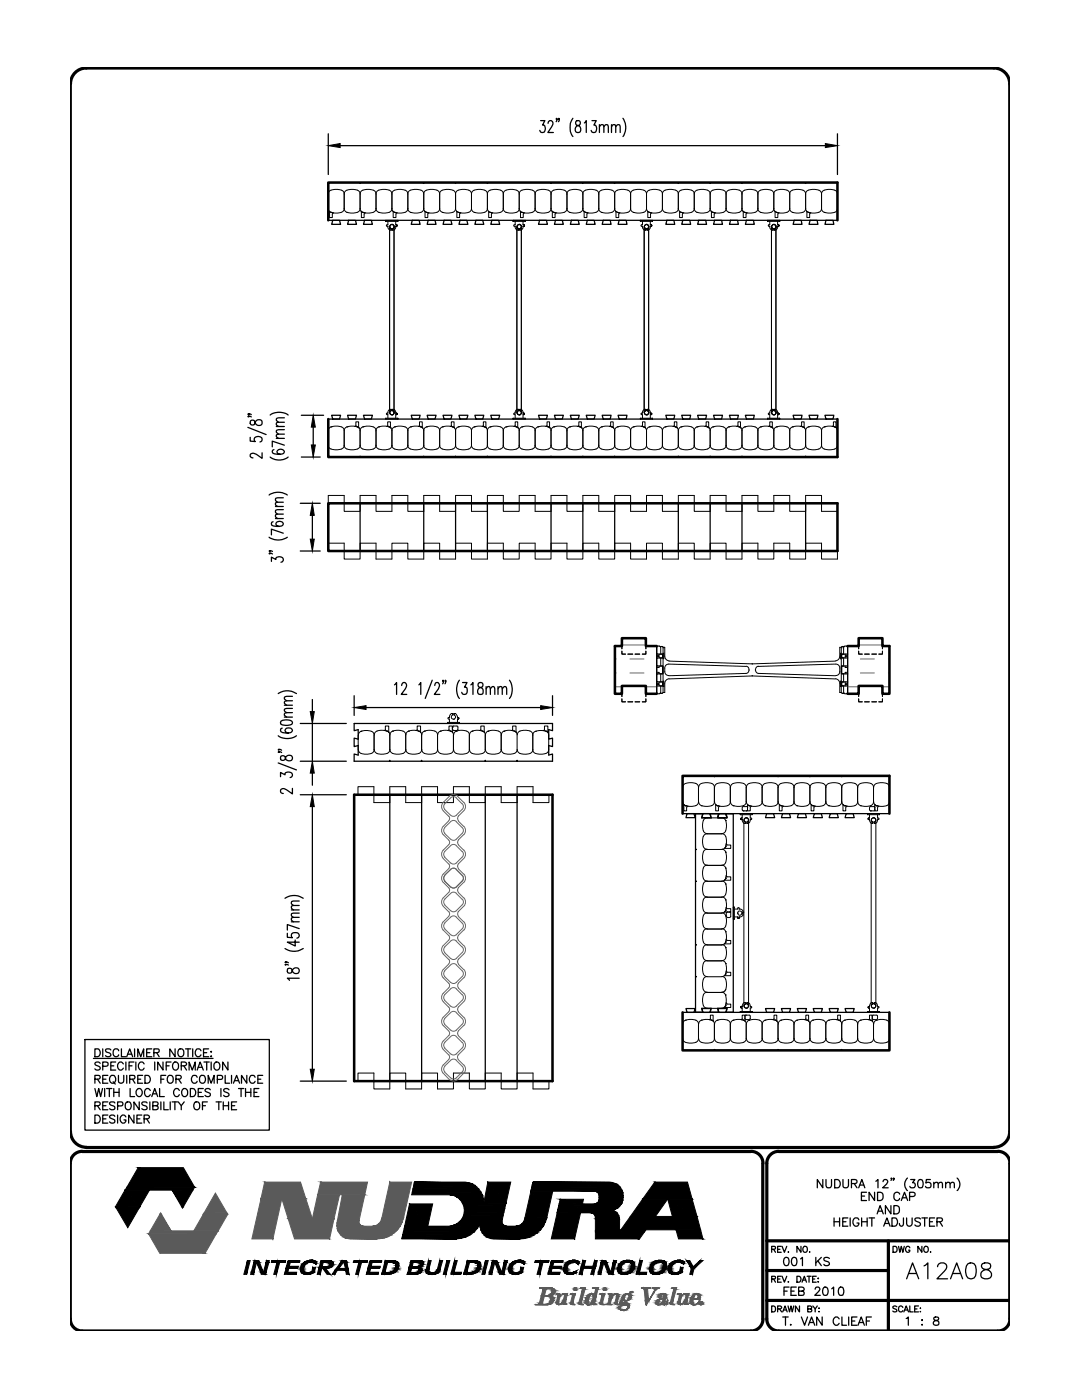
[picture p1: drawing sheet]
<svg xmlns="http://www.w3.org/2000/svg" width="216mm" height="279mm" viewBox="0 0 216 279" stroke-linecap="round" stroke-linejoin="round" font-family="sans-serif">
<!-- layer: LINE50 -->
<path d="M65.5 44v-7.6h101.6v7.6M65.5 83.6v7.6h101.6v-7.6M65.5 100.4h101.6v9.6h-101.6zM131 128.9h-2.1v-1.5h-4.8v1.5h-1.4v9.6h1.4v-1.6h4.8v1.6h2.1M169.1 128.9h2.2v-1.5h4.8v1.5h1.4v9.6h-1.4v-1.6h-4.8v1.6h-2.2M70.7 158.6h39.6v57.2h-39.6zM136.2 162.4v-7.6h41.3v7.6M136.2 202v7.6h41.3v-7.6" fill="none" stroke="#000" stroke-width=".51"/>
<!-- layer: LINE9 -->
<g fill="none" stroke="#000" stroke-width=".2">
<path d="M68.7 38.7a1.1 1.1 0 0 0-1.4-.9h-.8a.92 .92 0 0 0-1 .9v2.9M68.7 38.7v2.9M71.3 38l-.8-.2h-.9a.92 .92 0 0 0-.9 .9M71.3 38a.78 .78 0 0 1 .6 .7M71.7 36.4h.2v.2zM71.9 38.7v2.9M75 38.7a1.1 1.1 0 0 0-1.3-.9h-.9a.92 .92 0 0 0-.9 .9M75 38.7v2.9M78.2 38.7a1.1 1.1 0 0 0-1.4-.9h-.8a.92 .92 0 0 0-1 .9M78.2 38.7v2.9M81.4 38.7a1.1 1.1 0 0 0-1.4-.9h-.8a.92 .92 0 0 0-1 .9M81.4 38.7v2.9"/>
<path d="M84.4 36.4h.2v.2zM84.6 38.7a1.1 1.1 0 0 0-1.4-.9h-.9a.92 .92 0 0 0-.9 .9M84.6 38.7v2.9M87.7 38.7a1.1 1.1 0 0 0-1.3-.9h-.9a.92 .92 0 0 0-.9 .9M87.7 38.7v2.9M90.8 36.4h.2l-.1 .2zM90.9 38.7a1.1 1.1 0 0 0-1.4-.9h-.8a.92 .92 0 0 0-1 .9M90.9 38.7v2.9M94.1 38.7a1.1 1.1 0 0 0-1.4-.9h-.8a.92 .92 0 0 0-1 .9M94.1 38.7v2.9M97.1 36.4h.2v.2zM97.3 38.7a1.1 1.1 0 0 0-1.4-.9h-.9a.92 .92 0 0 0-.9 .9"/>
<path d="M97.3 38.7v2.9M97.8 38a.78 .78 0 0 0-.5 .7M97.8 38l.8-.2h.9a.92 .92 0 0 1 .9 .9M100.4 38.7v2.9M103.6 38.7a1.1 1.1 0 0 0-1.4-.9h-.8a.92 .92 0 0 0-1 .9M103.6 38.7v2.9M106.2 38l-.8-.2h-.8a.92 .92 0 0 0-1 .9M106.2 38a.78 .78 0 0 1 .6 .7M106.8 38.7v2.9M107.3 38a.78 .78 0 0 0-.5 .7M107.3 38l.9-.2h.8a.92 .92 0 0 1 1 .9M109.8 36.4h.2v.2z"/>
<path d="M110 38.7v2.9M113.1 38.7a1.1 1.1 0 0 0-1.3-.9h-.9a.92 .92 0 0 0-.9 .9M113.1 38.7v2.9M115.8 38l-.9-.2h-.8a.92 .92 0 0 0-1 .9M115.8 38a.78 .78 0 0 1 .5 .7M116.2 36.4h.2l-.1 .2zM116.3 38.7v2.9M116.8 38a.78 .78 0 0 0-.5 .7M116.9 38l.8-.2h.8a.92 .92 0 0 1 1 .9M119.5 38.7v2.9M122.5 36.4h.2v.2zM122.7 38.7a1.1 1.1 0 0 0-1.4-.9h-.9a.92 .92 0 0 0-.9 .9"/>
<path d="M122.7 38.7v2.9M125.3 38l-.8-.2h-.9a.92 .92 0 0 0-.9 .9M125.3 38a.78 .78 0 0 1 .5 .7M125.8 38.7v2.9M129 38.7a1.1 1.1 0 0 0-1.4-.9h-.8a.92 .92 0 0 0-1 .9M129 38.7v2.9M132.2 38.7a1.1 1.1 0 0 0-1.4-.9h-.8a.92 .92 0 0 0-1 .9M132.2 38.7v2.9M135.2 36.4h.2v.2zM135.4 38.7a1.1 1.1 0 0 0-1.4-.9h-.9a.92 .92 0 0 0-.9 .9M135.4 38.7v2.9M138.5 38.7a1.1 1.1 0 0 0-1.3-.9h-.9a.92 .92 0 0 0-.9 .9"/>
<path d="M138.5 38.7v2.9M141.6 36.4h.2l-.1 .2zM141.7 38.7v2.9M141.7 38.7a1.1 1.1 0 0 0-1.4-.9h-.8a.92 .92 0 0 0-1 .9M144.9 38.7v2.9M144.9 38.7a1.1 1.1 0 0 0-1.4-.9h-.8a.92 .92 0 0 0-1 .9M147.9 36.4h.2v.2zM148.1 38.7v2.9M148.1 38.7a1.1 1.1 0 0 0-1.4-.9h-.9a.92 .92 0 0 0-.9 .9M151.2 38.7v2.9M151.2 38.7a1.1 1.1 0 0 0-1.3-.9h-.9a.92 .92 0 0 0-.9 .9M151.8 38a.78 .78 0 0 0-.6 .7"/>
<path d="M151.8 38l.8-.2h.8a.92 .92 0 0 1 1 .9M154.4 38.7v2.9M157.6 38.7v2.9M157.6 38.7a1.1 1.1 0 0 0-1.4-.9h-.8a.92 .92 0 0 0-1 .9M160.2 38l-.8-.2h-.9a.92 .92 0 0 0-.9 .9M160.2 38a.78 .78 0 0 1 .6 .7M160.6 36.4h.2v.2zM160.8 38.7v2.9M161.3 38a.78 .78 0 0 0-.5 .7M161.3 38l.8-.2h.9a.92 .92 0 0 1 .9 .9M163.9 38.7v2.9M163.9 38.7a1.1 1.1 0 0 1 1.4-.9h.8a.92 .92 0 0 1 1 .9v2.9"/>
<path d="M65.5 41.6a.78 .78 0 0 0 .5 .8M66 42.4l-.3-.2 .1 1.2h.5v-.7M66.1 42.4h.1M66.1 42.4l.8 .1h.8a.92 .92 0 0 0 1-.9 1.1 1.1 0 0 0 1.4 .9l1.2-.1M66.1 42.4l.4 .1M66.5 42.5l-.2 .2M69.2 42.4h.1M71.3 42.4a.78 .78 0 0 0 .6-.8 .78 .78 0 0 0 .5 .8M72.1 42.2v1.2h.6v-.7M72.1 42.2l.3 .2M72.4 42.4h.1M72.4 42.4l.5 .1"/>
<path d="M72.9 42.5l-.2 .2M75.6 42.4h.1M77 44v.2zM77 44.2h2.4M77 44h2.4M77.4 45.2l.1 .4 .3 .3M77.4 45.2h.1M77.4 44.2v.7h-.3l.3 .3M77.7 45.2v37.2M77.8 45.9h.1M77.8 45.9h.2M78 45.7a.44 .44 0 0 1-.2-.7 .44 .44 0 0 1 .7 0 .44 .44 0 0 1-.2 .7"/>
<path d="M78 45.7h.1M78 45.9h.1M78 45.7v.2M78.2 44.8h.1M78.3 45.7h.1M78.3 45.9h.1M78.3 45.7v.2M78.6 45.2v37.2M78.7 42.4a.78 .78 0 0 1-.5-.8 1.1 1.1 0 0 1-1.4 .9h-.8a.92 .92 0 0 1-1-.9 1.1 1.1 0 0 1-1.3 .9l-1.3-.1M78.7 42.4l-.3-.2 .1 1.2h.5v-.7M78.8 42.4h.1M78.8 42.4l.4 .1"/>
<path d="M79 45.2h.1h-.1M79 45.2l-.2 .6-.5 .1M79 45.2h.1M79 44.2v.7h.1M79.1 44.9h.2l-.1 .3 .1-.3zM79.2 42.5l-.2 .2M79.4 44h.1M79.4 44v.2zM81.9 42.4h.1M85.1 42.4a.78 .78 0 0 1-.5-.8 1.1 1.1 0 0 1-1.4 .9h-.9a.92 .92 0 0 1-.9-.9 1.1 1.1 0 0 1-1.4 .9l-1.2-.1M85.1 42.4l-.3-.2v1.2h.6v-.7M85.1 42.4h.1"/>
<path d="M85.1 42.4l.5 .1M85.6 42.5l-.2 .2M88.3 42.4h.1M91.4 42.4a.78 .78 0 0 1-.5-.8 1.1 1.1 0 0 1-1.4 .9h-.8a.92 .92 0 0 1-1-.9 1.1 1.1 0 0 1-1.3 .9l-1.3-.1M91.4 42.4l-.3-.2 .1 1.2h.5v-.7M91.5 42.4h.1M91.5 42.4l.8 .1h.8a.92 .92 0 0 0 1-.9 1.1 1.1 0 0 0 1.4 .9h.8a.92 .92 0 0 0 1-.9 .78 .78 0 0 0 .5 .8l-.3-.2v1.2h.6v-.7M91.5 42.4l.4 .1M91.9 42.5l-.2 .2M94.6 42.4h.1M97.8 42.4h.1M98.3 42.5l-.2 .2"/>
<path d="M101 42.4h.1M102.4 44v.2zM102.4 44.2h2.4M102.4 44h2.4M102.8 45.2l.1 .4 .3 .3M102.8 45.2h.1M102.8 44.2v.7h-.3l.3 .3M103.1 45.2v37.2M103.2 45.9h.1M103.2 45.9h.2M103.4 45.7a.44 .44 0 0 1-.2-.7 .44 .44 0 0 1 .7 0 .44 .44 0 0 1-.2 .7M103.4 45.7h.1"/>
<path d="M103.4 45.9h.1M103.4 45.7v.2M103.6 44.8h.1M103.7 45.7h.1M103.7 45.9h.1M103.7 45.7v.2M104 45.2v37.2M104.1 42.4a.78 .78 0 0 1-.5-.8 1.1 1.1 0 0 1-1.4 .9h-.8a.92 .92 0 0 1-1-.9 1.1 1.1 0 0 1-1.3 .9l-1.3-.1 .5 .1M104.1 42.4l-.3-.2 .1 1.2h.5v-.7M104.2 42.4h.1M104.2 42.4l1.2 .1 .8-.1M104.2 42.4l.4 .1"/>
<path d="M104.4 45.2h.1h-.1M104.4 45.2l-.2 .6-.5 .1M104.4 45.2h.1M104.4 44.2v.7h.1M104.5 44.9h.2l-.1 .3 .1-.3zM104.6 42.5l-.2 .2M104.8 44h.1M104.8 44v.2zM106.2 42.4a.78 .78 0 0 0 .6-.8 .78 .78 0 0 0 .5 .8M107.3 42.4h.1M110.5 42.4a.78 .78 0 0 1-.5-.8 1.1 1.1 0 0 1-1.4 .9l-1.3-.1M110.5 42.4l-.3-.2v1.2h.6v-.7"/>
<path d="M110.5 42.4h.1M110.5 42.4l.8 .1h.9a.92 .92 0 0 0 .9-.9 1.1 1.1 0 0 0 1.4 .9l1.3-.1M110.5 42.4l.5 .1M111 42.5l-.2 .2M113.7 42.4h.1M115.8 42.4a.78 .78 0 0 0 .5-.8 .78 .78 0 0 0 .5 .8l-.3-.2 .1 1.2h.5v-.7M116.9 42.4h.1M117.3 42.5l-.2 .2M120 42.4h.1M123.2 42.4a.78 .78 0 0 1-.5-.8 1.1 1.1 0 0 1-1.4 .9h-.9a.92 .92 0 0 1-.9-.9 1.1 1.1 0 0 1-1.4 .9l-1.2-.1 .4 .1M123.2 42.4l-.3-.2v1.2h.6v-.7M123.2 42.4h.1"/>
<path d="M123.2 42.4l1.3 .1 .8-.1M123.2 42.4l.5 .1M123.7 42.5l-.2 .2M125.3 42.4a.78 .78 0 0 0 .5-.8 1.1 1.1 0 0 0 1.4 .9h.8a.92 .92 0 0 0 1-.9 .78 .78 0 0 0 .5 .8M126.4 42.4h.1M127.8 44v.2zM127.8 44.2h2.4M127.8 44h2.4M128.2 45.2l.1 .4 .3 .3M128.2 45.2h.1M128.2 44.2v.7h-.3l.3 .3M128.5 45.2v37.2"/>
<path d="M128.6 45.9h.1M128.6 45.9h.2M128.8 45.7a.44 .44 0 0 1-.2-.7 .44 .44 0 0 1 .7 0 .44 .44 0 0 1-.2 .7M128.8 45.7h.1M128.8 45.9h.1M128.8 45.7v.2M129 44.8h.1M129.1 45.7h.1M129.2 45.9h.1M129.1 45.7v.2M129.1 45.9h.1M129.4 45.2v37.2"/>
<path d="M129.5 42.4l-.3-.2 .1 1.2h.5v-.7M129.6 42.4h.1M129.6 42.4l.4 .1M129.8 45.2h.1h-.1M129.8 45.2l-.2 .6-.4 .1M129.8 45.2h.1M129.8 44.2v.7h.1M129.9 44.9h.2l-.1 .3 .1-.3zM130 42.5l-.2 .2M130.2 44h.1M130.2 44v.2zM132.7 42.4h.1"/>
<path d="M135.6 42.2v1.2h.6v-.7M135.6 42.2l.3 .2M135.9 42.4a.78 .78 0 0 1-.5-.8 1.1 1.1 0 0 1-1.4 .9h-.9a.92 .92 0 0 1-.9-.9 1.1 1.1 0 0 1-1.4 .9l-1.2-.1M135.9 42.4h.1M135.9 42.4l.5 .1M136.4 42.5l-.2 .2M139.1 42.4h.1M142.2 42.4a.78 .78 0 0 1-.5-.8 1.1 1.1 0 0 1-1.4 .9h-.8a.92 .92 0 0 1-1-.9 1.1 1.1 0 0 1-1.3 .9l-1.3-.1M142.2 42.4l-.3-.2 .1 1.2h.5v-.7M142.3 42.4h.1M142.3 42.4l.4 .1M142.7 42.5l-.2 .2"/>
<path d="M145.4 42.4h.1M148.6 42.4a.78 .78 0 0 1-.5-.8 1.1 1.1 0 0 1-1.4 .9h-.9a.92 .92 0 0 1-.9-.9 1.1 1.1 0 0 1-1.4 .9l-1.2-.1M148.6 42.4l-.3-.2v1.2h.6v-.7M148.6 42.4h.1M148.6 42.4l.5 .1M149.1 42.5l-.2 .2M151.8 42.4a.78 .78 0 0 1-.6-.8 1.1 1.1 0 0 1-1.3 .9l-1.3-.1M151.8 42.4h.1M153.2 44v.2zM153.2 44.2h2.4M153.2 44h2.4M153.6 45.2l.1 .4 .3 .3"/>
<path d="M153.6 45.2h.1M153.6 44.2v.7h-.3l.3 .3M153.9 45.2v37.2M154 45.9h.1M154 45.9h.2M154.2 45.7a.44 .44 0 0 1-.2-.7 .44 .44 0 0 1 .7 0 .44 .44 0 0 1-.2 .7M154.2 45.7h.1M154.2 45.9h.1M154.2 45.7v.2M154.4 44.8h.1M154.5 45.7h.1M154.5 45.9h.1"/>
<path d="M154.5 45.7v.2M154.8 45.2v37.2M154.9 42.4a.78 .78 0 0 1-.5-.8 1.1 1.1 0 0 1-1.4 .9l-1.2-.1M154.9 42.4l-.3-.2 .1 1.2h.5v-.7M155 42.4h.1M155 42.4l.8 .1h.8a.92 .92 0 0 0 1-.9 1.1 1.1 0 0 0 1.4 .9l1.2-.1M155 42.4l.4 .1M155.2 45.2h.1h-.1M155.2 45.2l-.2 .6-.4 .1M155.2 45.2h.1M155.2 44.2v.7h.1M155.3 44.9h.2l-.1 .3 .1-.3z"/>
<path d="M155.4 42.5l-.2 .2M155.6 44h.1M155.6 44v.2zM158.1 42.4h.1M160.2 42.4a.78 .78 0 0 0 .6-.8 .78 .78 0 0 0 .5 .8l-.3-.2v1.2h.6v-.7M161.3 42.4h.1M161.8 42.5l-.2 .2M164.5 42.4h.1M167.1 41.6a1.1 1.1 0 0 1-1.4 .9h-.8a.92 .92 0 0 1-1-.9 1.1 1.1 0 0 1-1.3 .9l-1.3-.1 .5 .1M65.5 88.9a1.1 1.1 0 0 0 1.4 .9l.8-.1a.92 .92 0 0 0 1-.8 1.1 1.1 0 0 0 1.4 .9l1.2-.2M66 85.2a.78 .78 0 0 0-.5 .7v3M66.1 85.2h.1"/>
<path d="M66.1 85.2l.8-.2 .8 .1a.92 .92 0 0 1 1 .8M68.7 86v2.9M69.2 85.2a.78 .78 0 0 0-.5 .7M69.2 85.2h.1M70.8 85.1l.5 .1M71 84.9v-.7h.6v1.1M71 84.9l-.2 .2M71.3 85.2l-.8-.2-1.3 .2M71.3 85.2h.1M71.3 89.6a.78 .78 0 0 0 .6-.7 1.1 1.1 0 0 0 1.3 .9l.9-.1a.92 .92 0 0 0 .9-.8 1.1 1.1 0 0 0 1.4 .9l.8-.1a.92 .92 0 0 0 1-.8 1.1 1.1 0 0 0 1.4 .9l.8-.1a.92 .92 0 0 0 1-.8 1.1 1.1 0 0 0 1.4 .9l.8-.1a.92 .92 0 0 0 1-.8 1.1 1.1 0 0 0 1.3 .9l.9-.1a.92 .92 0 0 0 .9-.8 1.1 1.1 0 0 0 1.4 .9l.8-.1a.92 .92 0 0 0 1-.8 1.1 1.1 0 0 0 1.4 .9l.8-.1a.92 .92 0 0 0 1-.8 1.1 1.1 0 0 0 1.4 .9l.8-.1a.92 .92 0 0 0 1-.8 .78 .78 0 0 0 .5 .7M71.6 85.3l.1 .1-.4-.2a.78 .78 0 0 1 .6 .7M71.9 91v.2h-.2z"/>
<path d="M71.9 86v2.9M72.4 85.2a.78 .78 0 0 0-.5 .7M72.4 85.2h.1M72.4 85.2l.8-.2 .9 .1a.92 .92 0 0 1 .9 .8M75 86v2.9M75.6 85.2a.78 .78 0 0 0-.6 .7M75.6 85.2h.1M77 83.5v.1zM77 83.5h2.4M77 83.6h2.4M77.2 85.1l.5 .1M77.4 84.9v-.7h.5v1.1"/>
<path d="M77.4 82.4h.1M77.4 82.4l-.3 .1 .1 .2h.2v.8M77.4 84.9l-.2 .2M77.7 85.2l-.9-.2-1.2 .2M77.7 85.2h.1M77.7 85.2l.3 .2-.1-.1M77.7 85.2a.78 .78 0 0 1 .5 .7M77.8 81.7l-.3 .3-.1 .4M77.8 81.7h.1M77.8 81.7h.2M78 82a.42 .42 0 0 0-.1 .6 .42 .42 0 0 0 .6 0 .42 .42 0 0 0-.2-.6M78 82h.1"/>
<path d="M78 81.7h.1M78 81.7v.3M78.2 82.8h.1M78.2 86v2.9M78.3 81.7a.59 .59 0 0 1 .7 .7M78.3 82h.1M78.3 81.7h.1M78.3 81.7v.3M78.7 85.2a.78 .78 0 0 0-.5 .7M78.8 85.2h.1M78.8 85.2l.8-.2 .8 .1a.92 .92 0 0 1 1 .8M79 82.5h.1h-.1"/>
<path d="M79 82.4h.1M79 82.4v.1M79.1 82.5h.2l-.1 .2 .1-.2zM79.1 82.7h-.1v.8M79.4 83.5v.1zM81.4 86v2.9M81.9 85.2a.78 .78 0 0 0-.5 .7M81.9 85.2h.1M83.5 85.1l.5 .1M83.7 84.9v-.7h.6v1.1M83.7 84.9l-.2 .2M84 85.2l-.8-.2-1.3 .2"/>
<path d="M84 85.2h.1M84 85.2l.4 .2-.1-.1M84 85.2a.78 .78 0 0 1 .6 .7M84.6 91v.2h-.2zM84.6 86v2.9M85.1 85.2a.78 .78 0 0 0-.5 .7M85.1 85.2h.1M85.1 85.2l.8-.2 .9 .1a.92 .92 0 0 1 .9 .8M87.7 86v2.9M88.3 85.2a.78 .78 0 0 0-.6 .7M88.3 85.2h.1M89.9 85.1l.5 .1"/>
<path d="M90.1 84.9v-.7h.5v1.1M90.1 84.9l-.2 .2M90.4 85.2l-.9-.2-1.2 .2M90.4 85.2h.1M90.4 85.2l.3 .2-.1-.1M90.4 85.2a.78 .78 0 0 1 .5 .7M90.9 91l.1 .2h-.2zM90.9 86v2.9M91.4 85.2a.78 .78 0 0 0-.5 .7M91.5 85.2h.1M91.5 85.2l.8-.2 .8 .1a.92 .92 0 0 1 1 .8M94.1 86v2.9"/>
<path d="M94.6 85.2a.78 .78 0 0 0-.5 .7M94.6 85.2h.1M96.2 85.1l.5 .1M96.2 85.1l.2-.1v-.8h.6v1.1M96.7 85.2l-.8-.2-1.3 .2M96.7 85.2h.1M96.7 85.2l.3 .2M96.7 85.2a.78 .78 0 0 1 .6 .7M97 85.3l.1 .1M97.3 91v.2h-.2zM97.3 86v2.9M97.8 85.2a.78 .78 0 0 0-.5 .7"/>
<path d="M97.8 85.2h.1M97.8 85.2l.8-.2 .9 .1a.92 .92 0 0 1 .9 .8M97.8 89.6l.8 .2 .9-.1a.92 .92 0 0 0 .9-.8 1.1 1.1 0 0 0 1.4 .9l.8-.1a.92 .92 0 0 0 1-.8 1.1 1.1 0 0 0 1.4 .9l1.2-.2M100.4 86v2.9M101 85.2a.78 .78 0 0 0-.6 .7M101 85.2h.1M102.4 83.5v.1zM102.4 83.5h2.4M102.4 83.6h2.4M102.6 85.1l.5 .1M102.6 85.1l.2-.1v-.8h.5v1.1M102.8 82.4h.1"/>
<path d="M102.8 82.4l-.3 .1 .1 .2h.2v.8M103.1 85.2l-.9-.2-1.2 .2M103.1 85.2h.1M103.1 85.2l.3 .2-.1-.1M103.1 85.2a.78 .78 0 0 1 .5 .7M103.2 81.7l-.3 .3-.1 .4M103.2 81.7h.1M103.2 81.7h.2M103.4 82a.42 .42 0 0 0-.1 .6 .42 .42 0 0 0 .6 0 .42 .42 0 0 0-.2-.6M103.4 82h.1M103.4 81.7h.1M103.4 81.7v.3"/>
<path d="M103.6 82.8h.1M103.6 86v2.9M103.7 81.7a.59 .59 0 0 1 .7 .7M103.7 82h.1M103.7 81.7h.1M103.7 81.7v.3M104.1 85.2a.78 .78 0 0 0-.5 .7M104.2 85.2h.1M104.4 82.5h.1h-.1M104.4 82.4h.1M104.4 82.4v.1M104.5 82.5h.2l-.1 .2 .1-.2z"/>
<path d="M104.5 82.7h-.1v.8M104.8 83.5v.1zM106.2 85.2l-.8-.2-1.2 .2M106.2 85.2a.78 .78 0 0 1 .6 .7M106.2 89.6a.78 .78 0 0 0 .6-.7 .78 .78 0 0 0 .5 .7M106.8 86v2.9M107.3 85.2a.78 .78 0 0 0-.5 .7M107.3 85.2h.1M107.3 89.6l.9 .2 .8-.1a.92 .92 0 0 0 1-.8 1.1 1.1 0 0 0 1.3 .9l.9-.1a.92 .92 0 0 0 .9-.8 1.1 1.1 0 0 0 1.4 .9l1.3-.2M108.9 85.1l.5 .1M108.9 85.1l.2-.1v-.8h.6v1.1M109.4 85.2l-.8-.2-1.3 .2"/>
<path d="M109.4 85.2h.1M109.4 85.2l.4 .2-.1-.1M109.4 85.2a.78 .78 0 0 1 .6 .7M110 91v.2h-.2zM110 86v2.9M110.5 85.2a.78 .78 0 0 0-.5 .7M110.5 85.2h.1M110.5 85.2l.8-.2 .9 .1a.92 .92 0 0 1 .9 .8M113.1 86v2.9M113.7 85.2a.78 .78 0 0 0-.6 .7M113.7 85.2h.1M115.3 85.1l.5 .1"/>
<path d="M115.3 85.1l.2-.1v-.8h.5v1.1M115.8 85.2l-.9-.2-1.2 .2M115.8 85.2h.1M115.8 89.6a.78 .78 0 0 0 .5-.7 .78 .78 0 0 0 .5 .7M116 85.3l.1 .1-.3-.2a.78 .78 0 0 1 .5 .7M116.3 91l.1 .2h-.2zM116.3 86v2.9M116.8 85.2a.78 .78 0 0 0-.5 .7M116.9 85.2h.1M116.9 89.6l.8 .2 .8-.1a.92 .92 0 0 0 1-.8 1.1 1.1 0 0 0 1.4 .9l.8-.1a.92 .92 0 0 0 1-.8 1.1 1.1 0 0 0 1.3 .9l1.3-.2M116.9 85.2l.8-.2 .8 .1a.92 .92 0 0 1 1 .8M119.5 86v2.9"/>
<path d="M120 85.2a.78 .78 0 0 0-.5 .7M120 85.2h.1M121.6 85.1l.5 .1M121.6 85.1l.2-.1v-.8h.6v1.1M122.1 85.2l-.8-.2-1.3 .2M122.1 85.2h.1M122.1 85.2l.4 .2-.1-.1M122.1 85.2a.78 .78 0 0 1 .6 .7M122.7 91v.2h-.2zM122.7 86v2.9M123.2 85.2a.78 .78 0 0 0-.5 .7M123.2 85.2h.1"/>
<path d="M125.3 85.2l-.8-.2-1.3 .2M125.3 85.2a.78 .78 0 0 1 .5 .7M125.3 89.6a.78 .78 0 0 0 .5-.7 1.1 1.1 0 0 0 1.4 .9l.8-.1a.92 .92 0 0 0 1-.8 1.1 1.1 0 0 0 1.4 .9l.8-.1a.92 .92 0 0 0 1-.8 1.1 1.1 0 0 0 1.4 .9l.8-.1a.92 .92 0 0 0 1-.8 1.1 1.1 0 0 0 1.3 .9l.9-.1a.92 .92 0 0 0 .9-.8 1.1 1.1 0 0 0 1.4 .9l.8-.1a.92 .92 0 0 0 1-.8 1.1 1.1 0 0 0 1.4 .9l.8-.1a.92 .92 0 0 0 1-.8 1.1 1.1 0 0 0 1.4 .9l.8-.1a.92 .92 0 0 0 1-.8 1.1 1.1 0 0 0 1.3 .9l.9-.1a.92 .92 0 0 0 .9-.8 .78 .78 0 0 0 .6 .7M125.8 86v2.9M126.4 85.2a.78 .78 0 0 0-.6 .7M126.4 85.2h.1M127.8 83.5v.1zM127.8 83.5h2.4M127.8 83.6h2.4M128 85.1l.5 .1M128 85.1l.2-.1v-.8h.5v1.1M128.2 82.4h.1"/>
<path d="M128.2 82.4l-.3 .1 .1 .2h.2v.8M128.5 85.2l-.9-.2-1.2 .2M128.5 85.2h.1M128.5 85.2l.3 .2-.1-.1M128.5 85.2a.78 .78 0 0 1 .5 .7M128.6 81.7l-.3 .3-.1 .4M128.6 81.7h.1M128.6 81.7h.2M128.8 82a.42 .42 0 0 0-.1 .6 .42 .42 0 0 0 .6 0 .42 .42 0 0 0-.2-.6M128.8 82h.1M128.8 81.7h.1M128.8 81.7v.3"/>
<path d="M129 82.8h.1M129 86v2.9M129.1 82h.1M129.2 81.7h.1M129.1 81.7v.3M129.2 81.7a.58 .58 0 0 1 .6 .7M129.2 81.7h-.1M129.5 85.2a.78 .78 0 0 0-.5 .7M129.6 85.2h.1M129.6 85.2l.8-.2 .8 .1a.92 .92 0 0 1 1 .8M129.8 82.5h.1h-.1M129.8 82.4h.1"/>
<path d="M129.8 82.4v.1M129.9 82.5h.2l-.1 .2 .1-.2zM129.9 82.7h-.1v.8M130.2 83.5v.1zM132.2 86v2.9M132.7 85.2a.78 .78 0 0 0-.5 .7M132.7 85.2h.1M134.3 85.1l.5 .1M134.3 85.1l.2-.1v-.8h.6v1.1M134.8 85.2l-.8-.2-1.3 .2M134.8 85.2h.1M134.8 85.2l.4 .2-.1-.1"/>
<path d="M134.8 85.2a.78 .78 0 0 1 .6 .7M135.4 91v.2h-.2zM135.4 86v2.9M135.9 85.2a.78 .78 0 0 0-.5 .7M135.9 85.2h.1M135.9 85.2l.8-.2 .9 .1a.92 .92 0 0 1 .9 .8M138.5 86v2.9M139.1 85.2a.78 .78 0 0 0-.6 .7M139.1 85.2h.1M140.7 85.1l.5 .1M140.7 85.1l.2-.1v-.8h.5v1.1M141.2 85.2l-.9-.2-1.2 .2"/>
<path d="M141.2 85.2h.1M141.2 85.2l.3 .2M141.2 85.2a.78 .78 0 0 1 .5 .7M141.4 85.3l.1 .1M141.7 91l.1 .2h-.2zM141.7 86v2.9M142.2 85.2a.78 .78 0 0 0-.5 .7M142.3 85.2h.1M142.3 85.2l.8-.2 .8 .1a.92 .92 0 0 1 1 .8M144.9 86v2.9M145.4 85.2a.78 .78 0 0 0-.5 .7M145.4 85.2h.1"/>
<path d="M147 85.1l.5 .1M147 85.1l.2-.1v-.8h.6v1.1M147.5 85.2l-.8-.2-1.3 .2M147.5 85.2h.1M147.5 85.2l.4 .2-.1-.1M147.5 85.2a.78 .78 0 0 1 .6 .7M148.1 91v.2h-.2zM148.1 86v2.9M148.6 85.2a.78 .78 0 0 0-.5 .7M148.6 85.2h.1M148.6 85.2l.8-.2 .9 .1a.92 .92 0 0 1 .9 .8M151.2 86v2.9"/>
<path d="M151.8 85.2a.78 .78 0 0 0-.6 .7M151.8 85.2h.1M151.8 89.6l.8 .2 .8-.1a.92 .92 0 0 0 1-.8 1.1 1.1 0 0 0 1.4 .9l.8-.1a.92 .92 0 0 0 1-.8 1.1 1.1 0 0 0 1.4 .9l1.2-.2M153.2 83.5v.1zM153.2 83.5h2.4M153.2 83.6h2.4M153.4 85.1l.5 .1M153.4 85.1l.2-.1v-.8h.5v1.1M153.6 82.4h.1M153.6 82.4l-.3 .1 .1 .2h.2v.8M153.9 85.2l-.9-.2-1.2 .2M153.9 85.2h.1"/>
<path d="M153.9 85.2l.3 .2-.1-.1M153.9 85.2a.78 .78 0 0 1 .5 .7M154 81.7l-.3 .3-.1 .4M154 81.7h.1M154 81.7h.2M154.2 82a.42 .42 0 0 0-.1 .6 .42 .42 0 0 0 .6 0 .42 .42 0 0 0-.2-.6M154.2 82h.1M154.2 81.7h.1M154.2 81.7v.3M154.4 82.8h.1M154.4 86v2.9M154.5 82h.1"/>
<path d="M154.5 81.7v.3M154.6 81.7a.58 .58 0 0 1 .6 .7M154.6 81.7h-.1M154.9 85.2a.78 .78 0 0 0-.5 .7M155 85.2h.1M155 85.2l.8-.2 .8 .1a.92 .92 0 0 1 1 .8M155.2 82.5h.1h-.1M155.2 82.4h.1M155.2 82.4v.1M155.3 82.5h.2l-.1 .2 .1-.2zM155.3 82.7h-.1v.8M155.6 83.5v.1z"/>
<path d="M157.6 86v2.9M158.1 85.2a.78 .78 0 0 0-.5 .7M158.1 85.2h.1M159.7 85.1l.5 .1M159.7 85.1l.2-.1v-.8h.6v1.1M160.2 85.2l-.8-.2-1.3 .2M160.2 85.2h.1M160.2 89.6a.78 .78 0 0 0 .6-.7 .78 .78 0 0 0 .5 .7M160.5 85.3l.1 .1-.4-.2a.78 .78 0 0 1 .6 .7M160.8 91v.2h-.2zM160.8 86v2.9M161.3 85.2a.78 .78 0 0 0-.5 .7"/>
<path d="M161.3 85.2h.1M161.3 85.2l.8-.2 .9 .1a.92 .92 0 0 1 .9 .8M163.9 86v2.9M164.5 85.2a.78 .78 0 0 0-.6 .7M164.5 85.2h.1M166.1 85.1l.5 .1M166.1 85.1l.2-.1v-.8h.5v1.1M166.6 85.2l-.9-.2-1.2 .2M166.6 85.2h.1M166.6 85.2l.3 .2-.1-.1M166.6 85.2a.78 .78 0 0 1 .5 .7v3M167.1 88.9a1.1 1.1 0 0 1-1.4 .9l-.8-.1a.92 .92 0 0 1-1-.8 1.1 1.1 0 0 1-1.3 .9l-1.3-.2"/>
<path d="M65.5 100.4v-1.5h3.2v3.2h3.2v-3.2h3.1v3.2h3.2v-3.2h3.2v3.2h3.2v-3.2h3.1v3.2h3.2v-3.2h3.2v3.2h3.2v-3.2h3.1v3.2h3.2v-3.2h3.2v3.2h3.2v-3.2h3.1v3.2h3.2v-3.2h3.2v3.2h3.2v-3.2h3.1v3.2h3.2v-3.2h3.2v3.2h3.2v-3.2h3.1v3.2h3.2v-3.2h3.2v3.2h3.2v-3.2h3.1v3.2h3.2v-3.2h3.2v3.2h3.2v-3.2h3.1v3.2h3.2M65.5 108.4h3.2v3.2h3.2v-3.2h3.1v3.2h3.2v-3.2h3.2v3.2h3.2v-3.2h3.1v3.2h3.2v-3.2h3.2v3.2h3.2v-3.2h3.1v3.2h3.2v-3.2h3.2v3.2h3.2v-3.2h3.1v3.2h3.2v-3.2h3.2v3.2h3.2v-3.2h3.1v3.2h3.2v-3.2h3.2v3.2h3.2v-3.2h3.1v3.2h3.2v-3.2h3.2v3.2h3.2v-3.2h3.1v3.2h3.2v-3.2h3.2v3.2h3.2v-3.2h3.1v3.2h3.2v-1.6M124.1 139.5v.6h.7M124.1 129.9v.6h.7M124.1 128.9v.6M124.1 138.5v.5M125.3 130.5h1M126.7 130.5h.9M128.9 139.5v.6h-.7M128.9 129.9v.6h-.7M128.9 128.9v.6M128.9 138.5v.5"/>
<path d="M131 131h.5v.3M131 134.2h.5v.3M131 136.6h.5v.3M131 129.2l.3-.3h.3l.2 .3v1.3h.5v.8h-.5v1.6h.5v1.6h-.5v1.6h.5v.8h-.5v1.3l-.2 .3h-.3l-.3-.3zM131.5 130.5v.3h-.5M131.5 132.9v.3h-.5M131.5 136.1v.3h-.5M131.7 129h.5l.1 .2M131.7 138.4h.4M132.3 130.4h.2v1.1h-.2M132.3 135.9h.2v1.1h-.2M132.3 129.3h.1"/>
<path d="M132.3 138.2l-.1 .1M132.6 133.3a1.21 1.21 0 0 0 .5 1.4l.4 .1 15.4-.4M132.6 136.4v1.8h-.3M133.5 131.9l16.6 .6 16.6-.6M133.5 135.5a.95 .95 0 0 0-.9 .9M133.5 131.9a.95 .95 0 0 1-.9-1v-1.7h-.3v9M148.9 133l-15.4-.5-.6 .3-.3 .5M148.9 133a.64 .64 0 0 1 .6 .6M149.5 133.6v.1a.64 .64 0 0 1-.6 .7M150 134.9l-16.5 .6M150.1 134.9l16.6 .6M150.2 134.9h-.1"/>
<path d="M150.7 133.6v.2M150.8 133.7a.64 .64 0 0 0 .5 .7M151.3 134.4l15.4 .5M151.3 133a.64 .64 0 0 0-.5 .6M166.7 135.5a.95 .95 0 0 1 .9 .9M166.7 131.9a.95 .95 0 0 0 .9-1v-1.7h.3v9h-.3v-1.8M166.7 132.5l-15.4 .5M166.8 132.5l.5 .3 .3 .5M167.6 133.3a1.21 1.21 0 0 1-.4 1.4l-.4 .1M167.9 129.3h.1M167.9 135.9h-.2v1.1h.2M167.9 130.4h-.2v1.1h.2"/>
<path d="M167.9 138.2l.2 .1M168 138.4h.5M168 129h.5M168.1 129l-.2 .2M168.6 128.9h.3l.2 .3v9l-.2 .3h-.3l-.3-.3v-1.3h-.4v-.8h.4v-1.6h-.4v-1.6h.4v-1.6h-.4v-.8h.4v-1.3zM168.6 130.5v.3h.5M168.6 132.9v.3h.5M168.6 136.1v.3h.5M169.1 131h-.5v.3M169.1 134.2h-.5v.3M169.1 136.6h-.5v.3M171.3 139.5v.6h.8"/>
<path d="M171.3 129.9v.6h.8M171.3 128.9v.6M171.3 138.5v.5M172.5 130.5h1M174 130.5h.9M176.1 139.5v.6h-.7M176.1 129.9v.6h-.7M176.1 128.9v.6M176.1 138.5v.5M71.4 158.6v-1.6h3.2v3.2h3.2v-3.2h3.2v3.2h3.1v-3.2h3.2v3.2h3.2v-3.2h3.2v3.2h3.1v-3.2h3.2v3.2h3.2v-3.2h3.2v3.2h3.1v-1.6M71.5 146.7v2.9M71.5 149.6l.1 .3a2.1 2.1 0 0 0 2.5 .5"/>
<path d="M72 146h.1M72.1 145.9a.78 .78 0 0 0-.6 .8M74.1 145.9l-.8-.1-1.3 .1M74.1 145.9a.78 .78 0 0 1 .5 .8M74.6 149.6a.78 .78 0 0 1-.5 .8M74.6 146.7v2.9M74.7 149.6a.78 .78 0 0 0 .5 .8M75.2 145.9l.8-.2 1.2 .2M75.2 145.9a.78 .78 0 0 0-.5 .7M76.9 144.9h.7v1.3l-.9-.4 .2-.2zM77.2 146h.1M77.2 145.9a.78 .78 0 0 1 .6 .7v3"/>
<path d="M77.8 149.6a1.09 1.09 0 0 1-1.4 .9l-1.2-.1M77.8 151.7l.1 .2h-.2zM77.8 149.6a.78 .78 0 0 0 .6 .8M78.3 146h.1M78.3 145.9l.9-.2 .8 .1a.92 .92 0 0 1 1 .8v3M78.4 145.9a.78 .78 0 0 0-.6 .7M81 149.6a1.1 1.1 0 0 1-1.4 .9l-1.3-.1M81 149.6a.78 .78 0 0 0 .5 .8M81.5 146h.1M81.5 145.9l1.3-.2 .8 .2-.6-.1 .2-.1v-.8h.7l.1 1.3-.4-.3a.78 .78 0 0 1 .5 .7M81.5 150.4l.8 .1 1.3-.1M81.5 145.9a.78 .78 0 0 0-.5 .7"/>
<path d="M83.6 146h.1M84.1 151.7l.1 .2h-.2zM84.1 146.7v2.9M84.2 146.6v-.2a2.13 2.13 0 0 1 2.8-.4l.3 .6v3M84.7 146h.1M87.3 149.6a1.1 1.1 0 0 1-1.4 .9h-.8a1 1 0 0 1-1-.9 .78 .78 0 0 1-.5 .8M87.3 149.6a.78 .78 0 0 0 .6 .8M87.9 146h.1M87.9 145.9a.78 .78 0 0 0-.6 .7M89.3 144.2v.2zM89.3 144.2h2.4M89.3 144.4h2.4"/>
<path d="M89.4 145.8l.5 .1M89.4 145.8l.2-.2v-.7h.7l.1 1.3M89.7 143.1h.1M89.7 143.1l-.2 .1a.15 .15 0 0 0-.1 .1 .15 .15 0 0 0 .1 .2h.2v.7M89.9 145.9l-.8-.2-1.2 .2M89.9 146h.1M89.9 145.9a.78 .78 0 0 1 .6 .7v3M89.9 145.9l.4 .3M90.1 142.4l-.4 .7M90.1 142.4h.1M90.1 142.4h.2M90.3 145.1l.1 .6 .8 .1"/>
<path d="M90.3 145.1h.1M90.3 142.7a.44 .44 0 0 0-.2 .7 .44 .44 0 0 0 .7 0 .44 .44 0 0 0-.2-.7M90.3 142.7h.1M90.3 142.4h.1M90.3 142.5h.1M90.3 142.5v.2M90.5 149.6a1.1 1.1 0 0 1-1.4 .9l-1.2-.1M90.5 143.5h.1M90.5 149.6a.78 .78 0 0 0 .6 .8M90.6 142.7h.1M90.6 142.5v.2M90.6 142.4h.3l.4 .7"/>
<path d="M90.6 142.4v.1M91 146h.1M91 150.4l.9 .1 1.2-.1M91.1 145.9a.78 .78 0 0 0-.6 .7M91.2 144.9h-.7l-.2 .2M91.2 144.9l.2 .2M91.3 143.2h.1h-.1M91.3 143.1h.1M91.3 143.1v.1M91.4 145.1v.4l-.2 .2M91.4 143.2l.2 .1-.1 .2 .1-.2zM91.4 143.5h-.1v.7"/>
<path d="M91.7 144.4h.1M91.7 144.2v.1zM93.1 145.9l-.8-.2-1.3 .2M93.1 145.9a.78 .78 0 0 1 .6 .7v3M93.7 149.6a.78 .78 0 0 1-.6 .8M93.7 149.6v.3a2.13 2.13 0 0 0 2.8 .3l.3-.6M94.2 146h.1M96.3 145.9a2.1 2.1 0 0 0-2.6 .5v.2M96.3 145.9l-.6-.1 .2-.2v-.7h.7v1.2M96.3 146h.1M96.3 145.9a.78 .78 0 0 1 .5 .7v3M96.3 145.9l.4 .3"/>
<path d="M96.7 146.1v.1M96.8 151.7l.1 .2h-.2zM96.9 149.6a.78 .78 0 0 0 .5 .8M97.4 146h.1M97.4 145.9l.8-.2 .8 .1a.92 .92 0 0 1 1 .8v3M97.4 145.9a.78 .78 0 0 0-.5 .7M100 149.6a1.1 1.1 0 0 1-1.4 .9l-1.2-.1M100 149.6l.1 .3a2.1 2.1 0 0 0 2.5 .5M100.6 146h.1M102.6 146h.1M103 146.1v-1.2h-.7v.8l-.2 .1 .5 .1a2.1 2.1 0 0 0-2.5 .5l-.1 .2M103 146.1l.1 .1"/>
<path d="M103 146.2l-.4-.3a.78 .78 0 0 1 .6 .7v3M103.2 149.6a.78 .78 0 0 1-.6 .8M103.2 151.7l.1 .2h-.2zM103.2 149.6a.78 .78 0 0 0 .6 .8M103.7 150.4l1.2 .1 .8-.1M103.8 145.9a.78 .78 0 0 0-.6 .7M105.7 145.9l-.8-.2-1.2 .2M105.8 145.9a.78 .78 0 0 1 .5 .7v3M106.9 145.9a.78 .78 0 0 0-.6 .8M106.9 146h.1M106.9 145.9l.8-.1h.8a.92 .92 0 0 1 1 .9v2.9M108.4 145.8l1 .4"/>
<path d="M108.4 145.8l.2-.2v-.7h.7v1.2M109 146h.1M109.4 146.1v.1M109.5 149.6a1.1 1.1 0 0 1-1.4 .9h-.8a.92 .92 0 0 1-1-.9 .78 .78 0 0 1-.5 .8M125.3 140.1h1M126.7 140.1h.9M136.2 157.1v2.9M138.8 156.4a.78 .78 0 0 1 .6 .7M138.9 156.4l-.9-.2-.8 .1a.92 .92 0 0 0-1 .8M139.4 157.1v2.9a.78 .78 0 0 1-.6 .8M142.5 154.8h.1v.3zM142.6 157.1v2.9"/>
<path d="M143.1 156.4l-.4 .2-.1 .5a1.08 1.08 0 0 0-1.4-.9l-.8 .1a.92 .92 0 0 0-1 .8M145.2 156.4a.78 .78 0 0 1 .5 .7M145.2 156.4l-.8-.2-1.3 .2M145.7 157.1v2.9a.78 .78 0 0 1-.5 .8M148.4 156.4a.78 .78 0 0 1 .5 .7M148.4 156.4l-.8-.2-.9 .1a.92 .92 0 0 0-.9 .8M148.9 157.1v2.9a.78 .78 0 0 1-.5 .8M152.1 157.1v2.9M154.7 156.4a.78 .78 0 0 1 .6 .7M154.7 156.4l-.8-.2-.8 .1a.92 .92 0 0 0-1 .8l-.1-.2a2.13 2.13 0 0 0-2.7-.4l-.4 .6M155.2 154.8h.1v.3zM155.3 157.1v2.9a.78 .78 0 0 1-.6 .8"/>
<path d="M157.9 156.4a.78 .78 0 0 1 .5 .7M157.9 156.4l-.8-.2-.8 .1a.92 .92 0 0 0-1 .8M158.4 157.1v2.9a.78 .78 0 0 1-.5 .8M161.5 154.8h.2l-.1 .3zM161.6 157.1a1.08 1.08 0 0 0-1.3-.9l-.9 .1a.92 .92 0 0 0-.9 .8M161.6 157.1v3.2a2.13 2.13 0 0 1-2.8 .4l-.3-.7M164.2 156.4a.78 .78 0 0 1 .6 .7M164.3 156.4l-.9-.2-.8 .1a.92 .92 0 0 0-1 .8M164.8 157.1v2.9a.78 .78 0 0 1-.6 .8M167.4 156.4a.78 .78 0 0 1 .6 .7M167.4 156.4l-.8-.2-.8 .1a.92 .92 0 0 0-1 .8M167.9 154.8h.1v.3z"/>
<path d="M168 157.1v2.9a.78 .78 0 0 1-.6 .8M171.1 157.1a1.08 1.08 0 0 0-1.3-.9l-.8 .1a.92 .92 0 0 0-1 .8M171.1 157.1v3.2a2.1 2.1 0 0 1-2.6 .5M172.5 140.1h1M173.8 156.4a.78 .78 0 0 1 .5 .7M173.8 156.4l-.8-.2-.9 .1a.92 .92 0 0 0-.9 .8M174 140.1h.9M174.3 157.1v2.9a.78 .78 0 0 1-.5 .8M176.9 156.4a.78 .78 0 0 1 .6 .7M177 156.4l-.9-.2-.8 .1a.92 .92 0 0 0-1 .8M177.5 157.1v2.9a.78 .78 0 0 1-.6 .8M136.2 160a.78 .78 0 0 0 .6 .8"/>
<path d="M136.5 160.7v1.1h.5v-.7M136.5 160.7l-.1-.1 .4 .2M136.8 160.8h.1M136.8 160.8l.8 .1 1.3-.1M136.8 160.8l.5 .1M137.3 160.9l-.3 .2M138.8 169.4l.2 .1-.2 .1zM138.8 175.8l.2 .1-.2 .1zM139.4 160a1.1 1.1 0 0 0 1.4 .9h.4a1.08 1.08 0 0 0 1.4-.9M139.9 160.8h.1M140.3 166.9a2.16 2.16 0 0 0 .5 2.5l.3 .1M140.3 179.6l-.1 .8v.8a.92 .92 0 0 0 .9 1 1.1 1.1 0 0 0-.9 1.4v.8a.92 .92 0 0 0 .9 1 1.1 1.1 0 0 0-.9 1.3l.1 1.3"/>
<path d="M140.3 170l-.1 .9v.8a.92 .92 0 0 0 .9 1 1.1 1.1 0 0 0-.9 1.3v.9a.92 .92 0 0 0 .9 .9 1.1 1.1 0 0 0-.9 1.4l.1 1.3M140.3 163.7l-.1 .9v.8a.92 .92 0 0 0 .9 1M140.3 178.5a.78 .78 0 0 0 .8 .5M141.1 179.1h2.9M141.1 172.7h2.9M141.1 169.5h2.9M141.1 175.9h2.9M141.1 179a.78 .78 0 0 0-.8 .6M141.1 169.5a.78 .78 0 0 0-.8 .5M142.6 160a.78 .78 0 0 0 .5 .8l-.3-.2v.1M142.8 160.7v1.1h.6v-.7M143.1 160.8h.1"/>
<path d="M143.6 160.9l-.2 .2M144 166.4h-2.9a.78 .78 0 0 0-.8 .6M144 163.2h-2.9a.78 .78 0 0 0-.8 .6M144.1 166.4a.78 .78 0 0 1 .7 .6M144.1 163.2a.78 .78 0 0 1 .7 .6M144.6 175.6l-.1 .1M144.8 179.6h.1M144.8 170.1h.1M144.8 176.4h.1M144.8 173.3h.1M144.8 163.8h.1M144.8 169h.1"/>
<path d="M144.8 175.3h.1M144.8 178.5a.78 .78 0 0 1-.7 .5 .78 .78 0 0 1 .7 .6M144.8 168.9a.78 .78 0 0 1-.7 .6 .78 .78 0 0 1 .7 .5M144.8 175.3a.78 .78 0 0 1-.7 .5 1.1 1.1 0 0 1 .9 1.4l-.2 1.3M144.8 168.9l-.3 .4h.1M144.8 175.3l-.3 .4M144.8 179.6l.2 .8-.2 1.2M144.8 170l.2 .9-.1 .8a.92 .92 0 0 1-.8 1 1.1 1.1 0 0 1 .9 1.3l-.2 1.3M144.8 163.7l.2 .9-.1 .8a.92 .92 0 0 1-.8 1M144.8 166.9l.2 .8-.2 1.2M145.1 168.6h.7v.7h-1.2M145.1 175h.7v.7h-1.2"/>
<path d="M145.1 168.6l-.2-.2-.1 .5M145.1 174.9l-.2-.2-.1 .6M145.2 160.8l-.8 .1-1.3-.1 .5 .1M145.8 160a1.1 1.1 0 0 0 1.3 .9l1.3-.1M146.3 160.8h.1M147.7 162.4h.1M147.7 162.4v.2zM147.7 162.6h2.4M147.7 162.4h2.4M147.9 163.3l-.1 .2 .2 .1a.15 .15 0 0 1-.2-.2 .15 .15 0 0 1 .2-.1zM148.1 163.6h-.1h.1M148.1 163.6v.3a.52 .52 0 0 0 .6 .4"/>
<path d="M148.1 163.6h.1M148.1 161.1v.6M148.1 162.6v.7h-.1M148.1 161.6l.2 .2M148.3 161.8h.1M148.3 161h.7M148.3 160.9l-.2 .2M148.4 163.6v37.2M148.7 164.1a.44 .44 0 0 1-.1-.7 .44 .44 0 0 1 .6 0 .44 .44 0 0 1-.1 .7M148.7 164.1h.1M148.7 164.3h.1M148.7 164.1v.2"/>
<path d="M148.9 163.2h.1M148.9 160a.78 .78 0 0 0 .6 .8M149 160.9l.2 .2M149.1 164.1h.1M149.1 164.3h.1M149.1 164.3h.2M149.1 164.1v.2M149.2 160.7v1.1h.5v-.7M149.2 161.1v.6M149.2 161.6l-.2 .2h-.7M149.2 160.7l-.1-.1 .4 .2M149.3 164.3h.1"/>
<path d="M149.4 163.6v37.2M149.5 160.8h.1M149.5 160.8l.5 .1M149.7 163.6l-.1 .4-.3 .3M149.7 163.6h.1M149.7 162.6v.7h.1a.15 .15 0 0 1 .2 .1 .15 .15 0 0 1-.2 .2h-.1M150 160.9l-.3 .2M150.1 162.4v.2zM152.1 160l-.1 .3a2.1 2.1 0 0 1-2.5 .5M152.1 160a1.1 1.1 0 0 0 1.4 .9l1.2-.1M152.6 160.8h.1M155.3 160a.78 .78 0 0 0 .5 .8"/>
<path d="M155.5 160.7v1.1h.6v-.7M155.5 160.7v-.1l.3 .2M155.8 160.8h.1M155.8 160.8l.9 .1 1.2-.1M155.8 160.8l.5 .1M156.3 160.9l-.2 .2M159 160.8h.1M161.6 160a.78 .78 0 0 0 .6 .8M161.8 160.6l.1 1.2h.5l.1-.8 .2-.1M161.9 160.6l.3 .2M162.2 160.8h.1M162.2 160.8l.5 .1"/>
<path d="M162.2 160.8l.8 .1 1.3-.1M164.8 160a1.1 1.1 0 0 0 1.4 .9l1.2-.1M165.3 160.8h.1M168 160a.78 .78 0 0 0 .5 .8M168.2 160.7v1.1h.6v-.7M168.2 160.7v-.1l.3 .2M168.5 160.8h.1M168.5 160.8l.5 .1M169 160.9l-.2 .2M171.2 160a1.1 1.1 0 0 0 1.3 .9l1.3-.1M171.7 160.8h.1M173.1 162.4h.1"/>
<path d="M173.1 162.4v.2zM173.1 162.6h2.4M173.1 162.4h2.4M173.3 163.3l-.1 .1 .2 .2-.2-.2zM173.5 163.6h-.1h.1M173.5 163.6v.3a.52 .52 0 0 0 .6 .4M173.5 163.6h.1M173.5 161.1v.6M173.5 162.6v.7h-.1M173.5 161.6l.2 .2M173.7 161.8h.1M173.7 161h.7"/>
<path d="M173.7 160.9l-.2 .2M173.8 163.6v37.2M174.1 164.1a.44 .44 0 0 1-.1-.7 .44 .44 0 0 1 .6 0 .44 .44 0 0 1-.1 .7M174.1 164.1h.1M174.1 164.3h.1M174.1 164.1v.2M174.3 163.2h.1M174.3 160a.78 .78 0 0 0 .6 .8M174.4 160.9l.2 .2M174.5 164.1h.1M174.5 164.3h.1M174.5 164.3h.2"/>
<path d="M174.5 164.1v.2M174.6 160.7v1.1h.5v-.7M174.6 161.1v.6M174.6 161.6l-.2 .2h-.7M174.6 160.7l-.1-.1 .4 .2M174.7 164.3h.1M174.8 163.6v37.2M174.9 160.8h.1M174.9 160.8l.8 .1 1.3-.1M174.9 160.8l.5 .1M175.1 163.6l-.1 .4-.3 .3M175.1 163.6h.1"/>
<path d="M175.1 162.6v.7h.1a.15 .15 0 0 1 .2 .1 .15 .15 0 0 1-.2 .2h-.1M175.4 160.9l-.3 .2M175.5 162.4v.2zM138.8 194.8l.2 .1-.2 .1zM138.8 188.5l.2 .1-.2 .1zM140.3 189.1l-.1 .8v.9a.92 .92 0 0 0 .9 .9 1.1 1.1 0 0 0-.9 1.4v.8a.92 .92 0 0 0 .9 1 1.09 1.09 0 0 0-.9 1.3v.8a.94 .94 0 0 0 .9 1M140.3 198.6l-.1 .8v.8a.92 .92 0 0 0 .9 1M140.3 188a.78 .78 0 0 0 .8 .5M141.1 198.1l2.9-.1a.78 .78 0 0 1 .8 .6M141.1 182.2h2.9M141.1 194.9h2.9M141.1 191.8h2.9"/>
<path d="M141.1 188.6h2.9M141.1 185.4h2.9M141.1 188.5a.78 .78 0 0 0-.8 .6M141.1 198a.78 .78 0 0 0-.8 .6M144.6 188.3l-.1 .1 .3-.4a.78 .78 0 0 1-.7 .5 .78 .78 0 0 1 .7 .6M144.8 192.3h.1M144.8 189.1h.1M144.8 182.8h.1M144.8 186h.1M144.8 181.7h.1M144.8 198.6h.1M144.8 188h.1"/>
<path d="M144.8 194.4h.1M144.8 198.6l.1 .8v.8a.92 .92 0 0 1-.9 1M144.8 181.6a.78 .78 0 0 1-.7 .6 1.1 1.1 0 0 1 .9 1.4l-.1 .8a.92 .92 0 0 1-.8 1 1.1 1.1 0 0 1 .9 1.3l-.2 1.3 .1-.6 .2 .2M144.8 194.3a.78 .78 0 0 1-.7 .6 1.09 1.09 0 0 1 .9 1.3l-.2 1.2M144.8 181.6l-.3 .4h.1M144.8 194.3l-.3 .4h.1M144.8 189.1l.2 .8-.1 .9a.92 .92 0 0 1-.8 .9 1.1 1.1 0 0 1 .9 1.4l-.2 1.2M144.9 182.2v.7M144.9 193.8l.2 .2M144.9 193.8l-.1 .5M145 182.9l.2 .2M145.1 181.3h.7v.7h-1.2"/>
<path d="M145.1 187.7h.7v.7h-1.2M145.1 194h.7v.7h-1.2M145.1 181.3l-.2-.2-.1 .5M145.1 182h.5M145.1 183.1h.5M145.2 182l-.2 .2M145.6 182h.1M145.6 182l.2 .2v.7M145.8 182.9l-.2 .2M146.3 183.4h.1M146.3 181h.2zM146.3 181v2.4"/>
<path d="M146.4 183.4h.1zM146.5 181.4h.7l.1-.3 .3 .3M146.5 183h.7v.2M146.5 181v2.4M147.2 182.2h.1M147.2 183.2l.1 .1 .2-.1-.2 .1zM147.5 183v.2v-.2M147.5 183h.1M147.6 181.4l.4 .1 .3 .3M147.6 183h.1M147.6 181.4h.1M148 182.1a.44 .44 0 0 0-.7-.2 .44 .44 0 0 0 0 .7 .44 .44 0 0 0 .7-.2"/>
<path d="M148 182.1h.1M148 182.4h.1M148 182.4h.2M148 182.1h.2M148.3 182.1h.1M148.2 182.4h.1M148.2 182.1h.1M148.3 182.4l-.2 .4-.5 .2M148.3 181.8h.1M148.3 181.8v.3M71.4 215.8v-1.6h3.2v3.1h3.2v-3.1h3.2v3.1h3.1v-3.1h3.2v3.1h3.2v-3.1h3.2v3.1h3.1v-3.1h3.2v3.1h3.2v-3.1h3.2v3.1h3.1v-1.5M136.2 204.4v2.9"/>
<path d="M136.2 207.3a1.1 1.1 0 0 0 1.4 .9l1.3-.2M136.8 203.6h.1M136.8 203.6a.78 .78 0 0 0-.6 .8M138.8 203.6a.78 .78 0 0 1 .6 .7M138.9 203.6l-.9-.2-1.2 .2M139.4 204.4v2.9a.78 .78 0 0 1-.6 .7M139.4 207.3a1.1 1.1 0 0 0 1.4 .9l.8-.1a.92 .92 0 0 0 1-.8M139.9 203.6h.1M140 203.6a.78 .78 0 0 0-.6 .8M141.1 201.2h2.9M141.6 203.5l.4 .1-.8-.2-1.2 .2M141.7 203.3l-.2 .2"/>
<path d="M141.7 203.3v-.7h.6v1.2M142 203.6h.1M142 203.6l.3 .2M142 203.6a.78 .78 0 0 1 .6 .7l.1-.4 .4-.3M142.6 209.4v.2h-.1zM142.6 204.4v2.9M142.6 207.3a.78 .78 0 0 0 .5 .7M143.1 203.6h.1M143.1 208l1.3 .2 .8-.2M144.8 200.7h.1M145.1 200.4h.7v.7h-1.2M145.1 200.3l-.2-.2-.4 1 .1-.1"/>
<path d="M145.2 203.6a.78 .78 0 0 1 .5 .7M145.2 203.6l-.8-.2-1.3 .2M145.7 204.4v2.9a.78 .78 0 0 1-.5 .7M145.8 207.3a1.1 1.1 0 0 0 1.3 .9l1.3-.2M146.3 203.6h.1M146.3 203.6a.78 .78 0 0 0-.5 .8M147.7 201.9v.1zM147.7 201.9h2.4M147.7 202h2.4M147.8 200.9h.2h-.2l.2 .3zM147.9 203.5l.5 .1-.8-.2-1.3 .2M148 201.2h.1v.7"/>
<path d="M148.1 203.3l-.2 .2M148.1 203.3v-.7h.5l.1 1.2M148.1 200.9h-.1h.1M148.1 200.8h.1M148.1 200.8v.1M148.4 203.6h.1M148.4 203.6l.3 .2M148.4 203.6a.78 .78 0 0 1 .5 .7M148.6 203.2l.2 .2M148.7 200.1a.59 .59 0 0 0-.6 .7M148.7 200.4a.42 .42 0 0 0-.1 .6 .42 .42 0 0 0 .6 0 .42 .42 0 0 0-.1-.6M148.7 200.4h.1"/>
<path d="M148.7 200.1h.1M148.7 200.1v.3M148.8 202.6h.8l.1 .7M148.8 203.5h.7M148.8 202.6l-.2 .2v.5M148.9 204.4v2.9a.78 .78 0 0 1-.5 .7M148.9 201.2h.1M148.9 207.3a1.1 1.1 0 0 0 1.4 .9l.9-.1a.92 .92 0 0 0 .9-.8M149.1 200.4h.1M149.1 200.1h.1M149.1 200.1h.2M149.1 200.1v.3"/>
<path d="M149.3 200.1l.3 .3 .1 .4M149.3 200.1h.1M149.5 203.6h.1M149.5 203.6a.78 .78 0 0 0-.6 .8M149.7 203.2l-.2 .2M149.7 200.8h.1M149.7 200.8l.3 .1-.1 .3h-.2v.7M150.1 201.9v.1zM151.5 203.6l.4 .3 .2 .5a.78 .78 0 0 1 .6-.8M151.6 203.6l-.9-.2-1.2 .2M152.1 204.4v2.9M152.1 207.3a1.1 1.1 0 0 0 1.4 .9l1.2-.2"/>
<path d="M152.6 203.6h.1M154.4 203.3l-.1 .2 .4 .1-.8-.2-1.2 .2M154.4 203.3v-.7h.6v1.2M154.7 203.6h.1M154.7 203.6l.3 .2M154.7 203.6a.78 .78 0 0 1 .6 .7M155.3 204.4v2.9a.78 .78 0 0 1-.6 .7M155.3 209.4v.2h-.1zM155.3 207.3a1.1 1.1 0 0 0 1.4 .9l1.2-.2M155.8 203.6h.1M155.8 203.6a.78 .78 0 0 0-.5 .8M157.9 203.6a.78 .78 0 0 1 .5 .7"/>
<path d="M157.9 203.6l-.8-.2-1.3 .2M158.4 204.4v2.9a.78 .78 0 0 1-.5 .7M159 203.6h.1M159 203.6a.78 .78 0 0 0-.5 .8M160.6 203.5l.5 .1-.8-.2-1.3 .2M160.8 203.3l-.2 .2M160.8 203.3v-.7h.5l.1 1.2M161.1 203.6h.1M161.4 203.8l-.3-.2a.78 .78 0 0 1 .5 .7M161.6 204.4v2.9a1.08 1.08 0 0 1-1.3 .9l-.9-.1a.92 .92 0 0 1-.9-.8M161.6 209.4l.1 .2h-.2zM161.6 207.3a1.1 1.1 0 0 0 1.4 .9l1.3-.2"/>
<path d="M162.2 203.6h.1M162.2 203.6a.78 .78 0 0 0-.6 .8M164.2 203.6a.78 .78 0 0 1 .6 .7M164.3 203.6l-.9-.2-1.2 .2M164.8 204.4v2.9a.78 .78 0 0 1-.6 .7M164.8 207.3a1.1 1.1 0 0 0 1.4 .9l1.2-.2M165.3 203.6h.1M165.4 203.6a.78 .78 0 0 0-.6 .8M167 203.5l.4 .1-.8-.2-1.2 .2M167.1 203.3l-.2 .2M167.1 203.3v-.7h.6v1.2M167.4 203.6h.1"/>
<path d="M167.4 203.6a.78 .78 0 0 1 .6 .7M167.4 203.6l.3 .2M168 204.4v2.9a.78 .78 0 0 1-.6 .7M168 209.4v.2h-.1zM168.5 203.6h.1M168.5 203.6a.78 .78 0 0 0-.5 .8M170.6 203.6a.78 .78 0 0 1 .5 .7M170.6 203.6l-.8-.2-1.3 .2M171.1 204.4v2.9a1.08 1.08 0 0 1-1.3 .9l-.8-.1a.92 .92 0 0 1-1-.8M171.2 207.3a1.1 1.1 0 0 0 1.3 .9l1.3-.2M171.7 203.6h.1M171.7 203.6a.78 .78 0 0 0-.5 .8"/>
<path d="M173.1 201.9v.1zM173.1 201.9h2.4M173.1 202h2.4M173.2 200.9h.2l-.2 .1 .2 .2zM173.4 201.2h.1v.7M173.5 203.3l-.2 .2 .5 .1-.8-.2-1.3 .2M173.5 203.3v-.7h.5l.1 1.2M173.5 200.9h-.1h.1M173.5 200.8h.1M173.5 200.8v.1M173.8 203.6h.1M173.8 203.6l.3 .2"/>
<path d="M173.8 203.6a.78 .78 0 0 1 .5 .7M174 203.2l.2 .2M174.1 200.1a.59 .59 0 0 0-.6 .7M174.1 200.4a.42 .42 0 0 0-.1 .6 .42 .42 0 0 0 .6 0 .42 .42 0 0 0-.1-.6M174.1 200.4h.1M174.1 200.1h.1M174.1 200.1v.3M174.2 202.6h.8l.1 .7M174.2 203.5h.7M174.2 202.6l-.2 .2v.5M174.3 204.4v2.9a.78 .78 0 0 1-.5 .7M174.3 201.2h.1"/>
<path d="M174.3 207.3a1.1 1.1 0 0 0 1.4 .9l1.3-.2M174.5 200.4h.1M174.5 200.1h.1M174.5 200.1v.3M174.5 200.1h.2M174.7 200.1l.3 .3 .1 .4M174.7 200.1h.1M174.9 203.6h.1M174.9 203.6a.78 .78 0 0 0-.6 .8M175.1 203.2l-.2 .2M175.1 200.8h.1M175.1 200.8l.3 .1-.1 .3h-.2v.7"/>
<path d="M175.5 201.9v.1zM176.9 203.6a.78 .78 0 0 1 .6 .7M177 203.6l-.9-.2-1.2 .2M177.5 204.4v2.9a.78 .78 0 0 1-.6 .7"/>
<circle cx="78.2" cy="45.2" r=".44"/>
<circle cx="103.6" cy="45.2" r=".44"/>
<circle cx="129" cy="45.2" r=".44"/>
<circle cx="154.4" cy="45.2" r=".44"/>
<circle cx="78.2" cy="82.3" r=".44"/>
<circle cx="103.6" cy="82.3" r=".44"/>
<circle cx="129" cy="82.3" r=".44"/>
<circle cx="154.4" cy="82.3" r=".44"/>
<circle cx="148.9" cy="163.6" r=".44"/>
<circle cx="174.3" cy="163.6" r=".44"/>
<circle cx="148.9" cy="200.8" r=".44"/>
<circle cx="174.3" cy="200.8" r=".44"/>
</g>
<!-- layer: line25 -->
<g fill="none" stroke="#000" stroke-width=".25">
<path d="M65.5 44h101.6M66.4 44h1.3l.3 .8h-1.8zM69.6 44h1.3l.2 .8h-1.7zM72.7 44h1.4l.2 .8h-1.8zM82.3 44h1.3l.2 .8h-1.7zM85.4 44h1.4l.2 .8h-1.8zM88.6 44h1.4l.2 .8h-1.8zM91.8 44h1.3l.3 .8h-1.8zM95 44h1.3l.2 .8h-1.7zM98.1 44h1.4l.2 .8h-1.8zM107.7 44h1.3l.2 .8h-1.7zM110.8 44h1.4l.2 .8h-1.8z"/>
<path d="M114 44h1.4l.2 .8h-1.8zM117.2 44h1.3l.3 .8h-1.8zM120.4 44h1.4l.1 .8h-1.7zM123.5 44h1.4l.2 .8h-1.8zM133.1 44h1.4l.1 .8h-1.7zM136.2 44h1.4l.2 .8h-1.8zM139.4 44h1.4l.2 .8h-1.8zM142.6 44h1.4l.2 .8h-1.8zM145.8 44h1.4l.1 .8h-1.7zM148.9 44h1.4l.2 .8h-1.8zM158.5 44h1.4l.1 .8h-1.7zM161.6 44h1.4l.2 .8h-1.8z"/>
<path d="M164.8 44h1.4l.2 .8h-1.8zM65.5 83.6h101.6M66.2 82.9h1.8l-.3 .7h-1.3zM69.4 82.9h1.7l-.2 .7h-1.3zM72.5 82.9h1.8l-.2 .7h-1.4zM82.1 82.9h1.7l-.2 .7h-1.3zM85.2 82.9h1.8l-.2 .7h-1.4zM88.4 82.9h1.8l-.2 .7h-1.4zM91.6 82.9h1.8l-.3 .7h-1.3zM94.8 82.9h1.7l-.2 .7h-1.3zM97.9 82.9h1.8l-.2 .7h-1.4zM107.5 82.9h1.7l-.2 .7h-1.3z"/>
<path d="M110.6 82.9h1.8l-.2 .7h-1.4zM113.8 82.9h1.8l-.2 .7h-1.4zM117 82.9h1.8l-.3 .7h-1.3zM120.2 82.9h1.7l-.1 .7h-1.4zM123.3 82.9h1.8l-.2 .7h-1.4zM132.9 82.9h1.7l-.1 .7h-1.4zM136 82.9h1.8l-.2 .7h-1.4zM139.2 82.9h1.8l-.2 .7h-1.4zM142.4 82.9h1.8l-.2 .7h-1.4zM145.6 82.9h1.7l-.1 .7h-1.4zM148.7 82.9h1.8l-.2 .7h-1.4zM158.3 82.9h1.7l-.1 .7h-1.4z"/>
<path d="M161.4 82.9h1.8l-.2 .7h-1.4zM164.6 82.9h1.8l-.2 .7h-1.4zM71.9 100.4v9.6M84.6 100.4v9.6M90.9 100.4v9.6M97.3 100.4v9.6M110 100.4v9.6M116.3 100.4v9.6M122.7 100.4v9.6M135.4 100.4v9.6M141.7 100.4v9.6M148.1 100.4v9.6"/>
<path d="M160.8 100.4v9.6M131 136.1v2.4M131 128.9v1.6h1.2v.8h-1.2v1.6h1.2v1.6h-1.2v1.6h1.2v.8h-1.2M131 130.5v.8M131 132.9v1.6M169.1 136.1v2.4M169.1 128.9v1.6h-1.1v.8h1.1v1.6h-1.1v1.6h1.1v1.6h-1.1v.8h1.1M169.1 130.5v.8M169.1 132.9v1.6M70.7 144.4h39.6v1.4l-.8-.2v1.9l.8-.2v1.7l-.8-.2v1.9l.8-.2v1.4h-39.6v-1.4l.8 .2v-1.9l-.8 .2v-1.7l.8 .2v-1.9l-.8 .2zM77.8 158.6v57.2M84.1 158.6v57.2"/>
<path d="M96.8 158.6v57.2M103.2 158.6v57.2M136.2 162.4h41.3M137.1 162.4h1.4l.2 .8h-1.8zM138.8 162.4h1.4l-.2 .8h1.9l-.2-.8h1.7l-.2 .8h1.9l-.2-.8h1.4v39.6h-1.4l.2-.8h-1.9l.2 .8h-1.7l.2-.8h-1.9l.2 .8h-1.4zM140.3 162.4h1.4l.2 .8h-1.8zM143.4 162.4h1.4l.2 .8h-1.8zM153 162.4h1.4l.2 .8h-1.8zM156.1 162.4h1.4l.2 .8h-1.8zM159.3 162.4h1.4l.2 .8h-1.8zM162.5 162.4h1.4l.2 .8h-1.8zM165.7 162.4h1.4l.2 .8h-1.8z"/>
<path d="M168.8 162.4h1.4l.2 .8h-1.8zM136.2 202h41.3M136.9 201.3h1.8l-.2 .7h-1.4zM140.1 201.3h1.8l-.2 .7h-1.4zM143.2 201.3h1.8l-.2 .7h-1.4zM152.8 201.3h1.8l-.2 .7h-1.4zM155.9 201.3h1.8l-.2 .7h-1.4zM159.1 201.3h1.8l-.2 .7h-1.4zM162.3 201.3h1.8l-.2 .7h-1.4zM165.5 201.3h1.8l-.2 .7h-1.4zM168.6 201.3h1.8l-.2 .7h-1.4z"/>
</g>
<!-- layer: 0 -->
<path d="M148.9 161.8h.1M144.8 197.5a.78 .78 0 0 1-.7 .5M148.8 202.6h.1" fill="none" stroke="#000" stroke-width=".25"/>
<!-- layer: HATCH -->
<g fill="none" stroke="#666" stroke-width=".2">
<path d="M122.7 137.1h1.4M122.7 134.3h.3M122.7 131.5h.3M124.1 128.7h4.8M125.7 134.3h2.8M125.7 131.5h2.8M128.9 137.1h2.1M169.1 137.1h2.2M171.3 128.7h4.8M171.7 134.3h2.8M171.7 131.5h2.8M176.1 137.1h1.4"/>
<path d="M177.3 134.3h.2M177.3 131.5h.2M88.4 176.1l1.1 1.1a.69 .69 0 0 1 0 .9l-1.1 1.1M88.4 166.6l1.1 1a.69 .69 0 0 1 0 1l-1.1 1.1M88.5 179.2a1.21 1.21 0 0 0 0 1.7l1 1.1M88.5 174.4a1.21 1.21 0 0 0 0 1.7M88.5 169.6a1.21 1.21 0 0 0 0 1.7l1 1.2M88.5 164.9a1.21 1.21 0 0 0 0 1.7M88.7 165.2l1.2-1.2a.73 .73 0 0 1 1.1 0l1.2 1.2a.78 .78 0 0 1 0 1.1l-1.2 1.2M88.7 174.7l1.2-1.2a.73 .73 0 0 1 1.1 0l1.2 1.2a.78 .78 0 0 1 0 1.1l-1.2 1.2M88.7 170l1.2-1.3a.78 .78 0 0 1 1.2 0l1.1 1.3M88.7 160.4l1.2-1.2a.73 .73 0 0 1 1.1 0l1.2 1.2a.78 .78 0 0 1 0 1.1l-1.2 1.2"/>
<path d="M88.7 179.5l1.2-1.2a.78 .78 0 0 1 1.2 0l1.1 1.2M88.7 166.3l1.2 1.2M88.7 175.8l1.2 1.2M88.7 171.1l1.2 1.1M88.7 161.5l1.2 1.2M88.8 165.2a.78 .78 0 0 0 0 1.1M88.8 174.7a.78 .78 0 0 0 0 1.1M88.8 169.9a.78 .78 0 0 0 0 1.1M88.8 160.4a.78 .78 0 0 0 0 1.1M88.8 179.5a.78 .78 0 0 0 0 1.1M89.5 172.4a.69 .69 0 0 1 0 .9M89.5 162.9a.69 .69 0 0 1 0 .9"/>
<path d="M89.5 173.3l-1.1 1.1M89.5 163.8l-1.1 1.1M89.9 167.5a.78 .78 0 0 0 1.2 0M89.9 177a.78 .78 0 0 0 1.2 0M89.9 172.2a.78 .78 0 0 0 1.2 0M89.9 162.7a.78 .78 0 0 0 1.2 0M91.3 163.3v.1M91.3 168.1v.1M91.3 172.8v.1M91.3 177.6v.1M91.3 177.7l.2 .4M91.3 172.9l.2 .5"/>
<path d="M91.3 168.2l.2 .4M91.3 163.4l.2 .4M91.5 162.9l1-1.1a1.15 1.15 0 0 0 0-1.7l-1.1-1.2a1.21 1.21 0 0 0-1.8 0l-1.2 1.2a1.19 1.19 0 0 0 .1 1.7l1 1.1M91.5 163.9l1 1M91.5 168.6l1 1.1M91.5 173.4l1 1M91.5 178.1l1 1.1M91.5 177.1l-.2 .5M91.5 172.3l-.2 .5M91.5 167.6l-.2 .5M91.5 162.8l-.2 .5M92.2 169.9a.78 .78 0 0 1 0 1.1l-1.2 1.2"/>
<path d="M92.2 179.5a.78 .78 0 0 1 0 1.1l-1.2 1.2M92.5 166.6l-1 1M92.5 176.1l-1 1.1M92.5 179.2a1.21 1.21 0 0 1 0 1.7l-1 1M92.5 174.4a1.21 1.21 0 0 1 0 1.7M92.5 169.6a1.21 1.21 0 0 1 0 1.7l-1 1.1M92.5 164.9a1.21 1.21 0 0 1 0 1.7M88.4 185.6l1.1 1.1a.69 .69 0 0 1 0 .9l-1.1 1.1M88.4 199.9l1.1 1.1M88.5 193.5a1.21 1.21 0 0 0 0 1.7l1 1a.68 .68 0 0 1 0 1l-1.1 1M88.5 198.2a1.21 1.21 0 0 0 0 1.7M88.5 188.7a1.21 1.21 0 0 0 0 1.7l1 1.1"/>
<path d="M88.5 183.9a1.21 1.21 0 0 0 0 1.7M88.7 184.2l1.2-1.2a.73 .73 0 0 1 1.1 0l1.2 1.2a.78 .78 0 0 1 0 1.1l-1.2 1.2M88.7 189l1.2-1.2a.78 .78 0 0 1 1.2 0l1.1 1.2M88.7 193.7l1.2-1.2a.73 .73 0 0 1 1.1 .1l1.2 1.2a.78 .78 0 0 1 0 1.1M88.7 198.5l1.2-1.2a.78 .78 0 0 1 1.2 0l1.1 1.2M88.7 185.4l1.2 1.1M88.7 190.1l1.2 1.2M88.7 194.9l1.2 1.2M88.7 199.6l1.2 1.2M88.7 180.6l1.2 1.2M88.8 184.2a.78 .78 0 0 0 0 1.1M88.8 189a.78 .78 0 0 0 0 1.1"/>
<path d="M88.8 193.8a.78 .78 0 0 0 0 1.1M88.8 198.5a.78 .78 0 0 0 0 1.1M89.5 191.4a.69 .69 0 0 1 0 1M89.5 181.9a.69 .69 0 0 1 0 .9M89.5 182.9l-1.1 1.1M89.5 192.4l-1.1 1.1M89.9 186.5a.78 .78 0 0 0 1.2 0M89.9 191.3a.78 .78 0 0 0 1.2 0M89.9 196.1a.78 .78 0 0 0 1.2 0M89.9 181.7a.78 .78 0 0 0 1.2 0M91.3 187.1v.1M91.3 191.9v.1"/>
<path d="M91.3 191.9l.2 .5M91.3 187.2l.2 .5M91.3 182.4l.2 .5M91.3 196.7l.2 .5M91.5 197.2l1 1M91.5 192.4l1 1.1M91.5 187.6l1 1.1M91.5 182.9l1 1.1M91.5 196.2l-.2 .4M91.5 191.4l-.2 .5M91.5 186.7l-.2 .4M91.5 181.9l-.2 .4"/>
<path d="M92.2 194.9l-1.2 1.2M92.2 199.6l-1.2 1.2M92.2 189a.78 .78 0 0 1 0 1.1l-1.2 1.2M92.2 198.5a.78 .78 0 0 1 0 1.1M92.5 199.9l-1 1.1M92.5 185.6l-1 1.1M92.5 193.5a1.21 1.21 0 0 1 0 1.7l-1 1M92.5 188.7a1.21 1.21 0 0 1 0 1.7l-1 1.1M92.5 183.9a1.21 1.21 0 0 1 0 1.7M92.5 198.2a1.21 1.21 0 0 1 0 1.7M88.4 209.5l1.1 1.1M88.5 212.5a1.21 1.21 0 0 0 0 1.7l1.1 1.2a1.25 1.25 0 0 0 1.8 0l1.1-1.2a1.13 1.13 0 0 0 0-1.7"/>
<path d="M88.5 207.7a1.21 1.21 0 0 0 0 1.7M88.5 203a1.19 1.19 0 0 0-.1 1.7l1.1 1a.69 .69 0 0 1 0 1l-1.1 1.1M88.7 213.9l1.2 1.2a.78 .78 0 0 0 1.2 0l1.1-1.2M88.7 212.8l1.2-1.2a.73 .73 0 0 1 1.1 0l1.2 1.2a.78 .78 0 0 1 0 1.1M88.7 203.3l1.2-1.2a.73 .73 0 0 1 1.1 0l1.2 1.2a.78 .78 0 0 1 0 1.1M88.7 209.2l1.2 1.1M88.7 204.4l1.2 1.2M88.8 208a.78 .78 0 0 0 0 1.1M88.8 212.8a.78 .78 0 0 0 0 1.1M88.8 203.3a.78 .78 0 0 0 0 1.1M89.5 210.5a.69 .69 0 0 1 0 .9M89.5 201a.69 .69 0 0 1 0 .9"/>
<path d="M89.5 211.4l-1.1 1.1M89.5 201.9l-1.1 1.1M89.9 206.9l-1.2 1.2M89.9 200.8a.78 .78 0 0 0 1.2 0M89.9 210.3a.78 .78 0 0 0 1.2 0M89.9 205.6a.78 .78 0 0 0 1.2 0M91 206.9l1.2 1.2M91.1 206.8a.78 .78 0 0 0-1.2 0M91.3 201.4v.1M91.3 206.2v.1M91.3 206.3l.2 .4M91.3 201.5l.2 .4"/>
<path d="M91.4 211.4l1.1 1.1M91.5 206.7l1 1.1M91.5 202l1 1M91.5 210.5a.69 .69 0 0 0 0 .9M91.5 205.7l-.2 .5M91.5 200.9l-.2 .5M92.2 209.2l-1.2 1.1M92.2 204.4l-1.2 1.2M92.2 208a.78 .78 0 0 1 0 1.1M92.5 209.5l-1.1 1.1M92.5 207.7a1.21 1.21 0 0 1 0 1.7M92.5 203a1.21 1.21 0 0 1 0 1.7l-1 1"/>
</g>
<!-- layer: TEXT -->
<g fill="none" stroke="#000" stroke-width=".25">
<path d="M65.5 26.7v8.1M67.9 29.1h96.8M107.9 24.1h.8l-.4 .9 .4 .1 .1 .5a.71 .71 0 0 1-.7 .8h-.2l-.2-.4M109.4 24.6v-.1a.49 .49 0 0 1 .3-.4 .49 .49 0 0 1 .5 .1l.1 .1a.9 .9 0 0 1-.2 1l-.8 1.1h1.1M111.1 23.7v.2l-.1-.2 .1-.1v.1l-.1 .6M111.6 23.7l-.1 .2-.1-.2 .1-.1 .1 .1-.2 .6M114.3 23.6a3.3 3.3 0 0 0 0 3.6M114.9 24.2a.56 .56 0 0 0 .2 .8 .8 .8 0 0 1 .8 .5 .8 .8 0 0 1-.4 .9 .69 .69 0 0 1-.8-.5 .69 .69 0 0 1 .5-.8l.4-.1a.51 .51 0 0 0-.1-.9zM116.6 24.5l.4-.4v2.3M118.1 24.1h.9l-.5 .9 .4 .1 .2 .5a.71 .71 0 0 1-.8 .8h-.2l-.1-.4M119.6 25.3l.4-.4 .4 .1 .1 1.4M119.6 24.9v1.5"/>
<path d="M120.5 25.3l.4-.4 .4 .1 .1 1.4M122 25.3l.4-.4 .4 .1 .1 1.4M122 24.9v1.5M122.9 25.3l.4-.4 .4 .1 .1 1.4M124.3 23.6a3.3 3.3 0 0 1 0 3.6M167.1 26.7v8.1M49.5 85.3l3.6 1.4M49.6 83l.1 .1-.1 .1-.1-.1 .1-.1 .5 .2M49.6 82.6l.1 .1h-.1h-.1l.1-.1 .5 .1M49.9 87.3v.7l1 .1a.52 .52 0 0 1-.2-.5 .52 .52 0 0 1 .4-.4 .74 .74 0 0 1 .9 0 .74 .74 0 0 1 .2 .8l-.3 .2M50.1 83.9a.52 .52 0 0 0-.2 .6 .52 .52 0 0 0 .6 .3l.2-.1a.94 .94 0 0 1 .5-.8 .94 .94 0 0 1 1 0 .64 .64 0 0 1-.3 1 1.02 1.02 0 0 1-1.2-1zM52.3 90.4v1.1l-1.1-.8-.6-.2h-.5l-.2 .2v.4l.6 .3"/>
<path d="M53.7 98.8a3.3 3.3 0 0 1 3.6 0M53.9 91.2a2.99 2.99 0 0 0 3.6 0M53.9 82.8a3.2 3.2 0 0 1 3.6 0M54.7 89.7l-.2 .1-.2 .4a1.46 1.46 0 0 0 1.6 .5l.5-.1 .3-.4a.77 .77 0 0 0-.7-.6 .77 .77 0 0 0-.7 .6l.1 .3 .5 .2M55.1 87.5h1.6M55.1 85.1h1.6M56.5 99.3l-1.5 .1v.4l.4 .4M56.7 88.8l-2.4-.8v1.2M56.7 86.6l-1.4 .1-.2 .4 .5 .4M56.7 85.8h-1.4l-.2 .4 .5 .4M56.7 84.3h-1.4l-.2 .4 .5 .4M56.7 83.4l-1.4 .1-.2 .3 .5 .5"/>
<path d="M60.1 82.9h4.5M60.1 91.2h3.8M62.5 85.2v3.6M53.7 107.2a3.3 3.3 0 0 0 3.6 0M53.8 110.4v.2l-.1-.1 .1-.1 .6 .2M53.8 109.9v.2l-.1-.1 .7 .1M54.2 112v-.8l.8 .5v-.3a.84 .84 0 0 1 .9-.3 .84 .84 0 0 1 .6 .7l-.4 .4M54.5 104.1l-.3 .1v.2v.4a2.81 2.81 0 0 0 2.2 0l.1-.2a.77 .77 0 0 0-.7-.6 .77 .77 0 0 0-.8 .6l.2 .2 .5 .3M55 103.5h1.5M55 101.1h1.5M56.5 106.4l-2.3-.8v1.2M56.5 102.6l-1.5 .1v.4l.4 .4"/>
<path d="M56.5 101.7l-1.5 .1v.4l.4 .4M56.5 100.2l-1.5 .1v.4l.4 .4M59.9 100.4h4M59.9 110h4M62.3 102.9v4.7M55.5 138.4a3.2 3.2 0 0 1 3.7 0M58.3 139.9h-1.4l-.2 .4 .5 .4M58.3 139l-1.4 .1-.2 .4 .5 .4M62.3 139.6v2.4M70.7 138.8v4M78.7 136.7l.4-.5v2.4M80.2 136.8v-.1a.49 .49 0 0 1 .2-.4 .49 .49 0 0 1 .6 0v.2a.91 .91 0 0 1-.1 1l-.8 1.1h1.1"/>
<path d="M83.6 136.7l.4-.5v2.4M86.2 135.7l-1.3 3.7M86.8 136.8v-.3a.51 .51 0 0 1 .8-.1 .51 .51 0 0 1 0 .7l-.9 1.5h1.1M88.5 135.9l-.1 .1-.1-.1 .1-.2 .1 .2-.2 .6M89 135.9l-.1 .1-.1-.1 .1-.2 .1 .2-.2 .6M91.7 135.7a3.3 3.3 0 0 0 0 3.7M92.3 136.2h.9l-.5 .9 .4 .1 .1 .5a.64 .64 0 0 1-.1 .8 .64 .64 0 0 1-.8 0l-.2-.3M94 136.7l.4-.5v2.4M95.5 136.3a.56 .56 0 0 0 .4 .9 .75 .75 0 0 1 .5 .7 .75 .75 0 0 1-.4 .7 .73 .73 0 0 1-.8-.8 .73 .73 0 0 1 .9-.7 .5 .5 0 0 0 .2-.6 .5 .5 0 0 0-.6-.3zM97 137.5l.4-.5 .4 .1v1.5M97 137v1.6M97.8 137.5l.5-.5 .4 .1v1.5"/>
<path d="M99.4 137.5l.4-.5 .4 .1v1.5M99.4 137v1.6M100.2 137.5l.4-.5 .4 .1 .1 1.5M101.7 135.7a3.3 3.3 0 0 1 0 3.7M110.3 138.8v4M55.5 146.8a3.2 3.2 0 0 0 3.7 0M55.5 152.3l3.7 1.4M55.6 150v.2l-.1-.1 .1-.1 .6 .2M55.6 149.5v.2l-.1-.1 .1-.1 .6 .2M56 155v-.8l.9 .4v-.2a.84 .84 0 0 1 .8-.3 .84 .84 0 0 1 .6 .7l-.4 .4M56.1 150.9l-.1 .6a.5 .5 0 0 0 .9 0 .8 .8 0 0 1 .5-.7 .8 .8 0 0 1 .9 .3 .75 .75 0 0 1-.7 .8 .75 .75 0 0 1-.7-.9 .6 .6 0 0 0-.8-.1zM56.1 143.9a1.96 1.96 0 0 1 2.2 .2v.2a1.57 1.57 0 0 1-1.9 .4l-.3-.1z"/>
<path d="M56.3 145.3a.45 .45 0 0 0-.2 .7 1.79 1.79 0 0 0 2.2-.2 .77 .77 0 0 0-.7-.5 .77 .77 0 0 0-.7 .5l.3 .4 .3 .1M56.7 143.1h1.6M56.7 140.7h1.6M58.3 157.3v1.1l-1.1-.8a.67 .67 0 0 0-.8-.2 .67 .67 0 0 0-.4 .6l.2 .3 .3 .1M58.3 142.2l-1.4 .1-.2 .4 .5 .4M58.3 141.4l-1.4 .1-.2 .3 .5 .4M59.9 158.6h9.2M59.9 144.4h9.2M59.9 151.9h9.2M62.3 144.4v7.5M62.3 154.3v2.4M73 141.2h34.9"/>
<path d="M56.9 179.3a3.3 3.3 0 0 1 3.6 0M59.7 179.8l-1.5 .1-.1 .4 .5 .4M62.3 161v52.4M56.9 189.3a3.3 3.3 0 0 0 3.6 0M57 192.5v.1l-.1-.1 .6 .1M57 192v.1h-.1l.1-.1 .5 .1M57.3 186.3v.8h1a.57 .57 0 0 1 .2-.9l.3-.1a.62 .62 0 0 1 .8 .2 .62 .62 0 0 1-.1 .8l-.3 .1M57.4 193.3a.54 .54 0 0 0 0 .6 .54 .54 0 0 0 .5 .3l.2-.1a.92 .92 0 0 1 .5-.8 .92 .92 0 0 1 1 0 .68 .68 0 0 1-.3 1.1 .68 .68 0 0 1-1-.6l-.1-.3a.56 .56 0 0 0-.8-.2zM58.1 184h1.6M58.1 181.6h1.6M58.9 187.6v1.2l-1.6-.8h2.4M59.7 195.2h-2.4l.5 .5"/>
<path d="M59.7 185.3l-2.4-.8v1.1M59.7 183.1l-1.5 .1-.1 .4 .5 .4M59.7 182.2l-1.5 .1-.1 .4 .5 .4M59.7 180.7l-1.5 .1-.1 .4 .5 .4M16.9 207.5h36.8v18h-36.8zM18.6 211.2h23.9M18.9 209.3h.5a.82 .82 0 0 1 .6 .8 .82 .82 0 0 1-.6 .8h-.5zM18.9 215.4l.9-.1 .2-.3-.1-.3-1-.1v1.6M18.9 217.2l.4 1.6 .4-1.6 .4 1.6 .4-1.6M19.4 215.4l.6 .8M20 212.2a.59 .59 0 0 0-.6-.3 .59 .59 0 0 0-.5 .4l.2 .2 .8 .4 .1 .4a.65 .65 0 0 1-1.1 0M20.5 212.8l.9-.1 .1-.6-.3-.2h-.7v1.7"/>
<path d="M20.5 209.3v1.6M20.5 215.4h.6M20.9 217.2v1.6M21.3 217.2h1M21.5 214.6h-1v1.6h1M21.5 219.9h-1v1.6h1M21.8 217.2v1.6M22 214.8l.2-.1a.77 .77 0 0 1 .9 .3 .77 .77 0 0 1-.2 1 .59 .59 0 0 1-.6 .2 .59 .59 0 0 1-.4-.6zM22.1 209.5l-.4-.2-.5 .1-.1 .1 .1 .4 .8 .4 .1 .4a.73 .73 0 0 1-1 0M22.1 212.7h.6M22.6 215.9l.4 .5M22.7 217.2v1.6"/>
<path d="M22.7 218h1.1M23.1 211.9h-1v1.7h1M23.6 214.6v1.1a.53 .53 0 0 0 .6 .5 .53 .53 0 0 0 .5-.5v-1.1M23.7 209.7a.56 .56 0 0 0-.7-.4 .56 .56 0 0 0-.4 .6 .69 .69 0 0 0 .7 1l.4-.4M23.8 217.2v1.6M24.2 209.3v1.6h.9M24.6 212.3a.59 .59 0 0 0-.7-.4 .59 .59 0 0 0-.4 .6v.4a.59 .59 0 0 0 .4 .7 .59 .59 0 0 0 .7-.4M25.1 211.9v1.7M25.3 210.9l.6-1.6 .6 1.6M25.3 214.6v1.6M25.5 210.4h.8M25.8 212.7h.5"/>
<path d="M25.9 215.4l.9-.1 .1-.3-.1-.3-.9-.1v1.6M26 217.2v1.6h.9M26.4 215.4l.5 .8M26.7 211.9h-.9v1.7M26.9 209.3v1.6M27.1 211.9v1.7M27.3 217.5l.2-.2a.75 .75 0 0 1 .9 .4 .75 .75 0 0 1-.2 .9l-.1 .2a.76 .76 0 0 1-.9-.4 .76 .76 0 0 1 .1-.9zM27.5 210.9v-1.6l.6 1.6 .6-1.6v1.6M27.5 215.4h.6M27.8 219.9v1.6l-1.1-1.6v1.6M28.5 214.6h-1v1.6h1M28.8 212.3a.59 .59 0 0 0-.7-.4 .59 .59 0 0 0-.5 .6v.4a.59 .59 0 0 0 .5 .7 .59 .59 0 0 0 .7-.4"/>
<path d="M28.9 214.6h.5a.82 .82 0 0 1 .6 .8 .82 .82 0 0 1-.6 .8h-.5zM29.3 210.1h.6M29.9 219.9v1.6M30 217.6a.59 .59 0 0 0-.7-.4 .59 .59 0 0 0-.5 .6v.4a.59 .59 0 0 0 .5 .7 .59 .59 0 0 0 .7-.4M30.3 209.3h-1v1.6h1M30.3 218.8l.6-1.6 .6 1.6M30.5 218.3h.8M30.7 210.1l.9-.1 .1-.5-1-.2v1.6M30.9 211.9v1.7M31.3 210.1l.5 .8M31.8 217.2v1.6h1M32.1 215.4h.6"/>
<path d="M32.1 219.9v1.6M32.5 211.9v1.7l-1-1.7v1.7M32.7 219.9v1.6h.9M33.1 214.6h-1v1.6M33.2 212.7h.6M33.5 214.8l.2-.1a.8 .8 0 0 1 .9 .5 .8 .8 0 0 1-.5 1 .84 .84 0 0 1-.7-.5 .84 .84 0 0 1 .1-.9zM34 219.9v1.6M34.1 211.9h-.9v1.7M34.3 219.9h1.1M34.7 212a.78 .78 0 0 1 1 .5 .78 .78 0 0 1-.4 1 .76 .76 0 0 1-.9-.4 .76 .76 0 0 1 .2-.9zM34.9 219.9v1.6M34.9 209.3v1.6l-1-1.6v1.6"/>
<path d="M35.1 215.4l.9-.1 .2-.3-.1-.3-1-.1v1.6M35.6 219.9l.6 .8v.8M35.6 209.5l.2-.1a.8 .8 0 0 1 .9 .5 .8 .8 0 0 1-.4 1 .84 .84 0 0 1-.8-.5 .84 .84 0 0 1 .1-.9zM35.6 215.4l.6 .8M35.8 217.6a.59 .59 0 0 0-.7-.4 .59 .59 0 0 0-.5 .6v.4a.59 .59 0 0 0 .5 .6 .59 .59 0 0 0 .7-.3M36.2 212.7l.9-.1 .1-.4-.4-.3h-.6v1.7M36.4 217.5l.1-.2a.78 .78 0 0 1 1 .5 .78 .78 0 0 1-.4 1 .76 .76 0 0 1-.8-.4 .76 .76 0 0 1 .1-.9zM36.7 212.7l.5 .9M36.8 219.9l-.6 .8M37 209.3h1.1M37.5 209.3v1.6M37.7 213.6v-1.7l.7 1.7 .6-1.7v1.7"/>
<path d="M38 217.2h.5a.85 .85 0 0 1 .6 .8 .85 .85 0 0 1-.6 .8h-.5zM38.5 209.3v1.6M39.3 213.6l.6-1.7 .7 1.7M39.3 215a.59 .59 0 0 0-.6-.4 .59 .59 0 0 0-.5 .6v.4a.59 .59 0 0 0 .5 .6 .59 .59 0 0 0 .6-.4M39.6 213h.7M39.6 218h.6M39.9 214.8l.2-.1a.78 .78 0 0 1 .9 .3 .78 .78 0 0 1-.1 1l-.3 .2a.81 .81 0 0 1-.8-.5 .81 .81 0 0 1 .1-.9zM40.1 209.7a.59 .59 0 0 0-.7-.4 .59 .59 0 0 0-.4 .6v.4a.59 .59 0 0 0 .4 .6 .59 .59 0 0 0 .7-.4M40.6 217.2h-1v1.6h1M40.6 210.1h.6M40.7 211.9h1.1M41.2 211.9v1.7"/>
<path d="M41.4 219.9h-1v1.6M41.5 216.2v-1.6l.6 1.6 .6-1.6v1.6M41.6 209.3h-1v1.6h1M42 217.5a.59 .59 0 0 0-.6-.3 .59 .59 0 0 0-.5 .4l.1 .2 .9 .4a.41 .41 0 0 1-.3 .6h-.3l-.4-.2M42.1 209.9h.1zM42.1 210.8h.1zM42.1 211.9v1.7M43 212a.76 .76 0 0 1 .9 .4 .76 .76 0 0 1-.2 .9 .57 .57 0 0 1-.6 .2 .57 .57 0 0 1-.4-.6 .79 .79 0 0 1 .3-.9zM43.1 219.9h1.1M43.4 215.4h.6a.4 .4 0 0 0 .4-.4 .4 .4 0 0 0-.4-.4h-.6v1.6M43.7 219.9v1.6M44.1 217.2v1.6"/>
<path d="M44.5 219.9v1.6M44.9 214.6v1.6h.9M45.5 211.9v1.7l-1.1-1.7v1.7M45.6 219.9v1.6M45.7 217.5a.59 .59 0 0 0-.6-.3 .59 .59 0 0 0-.5 .4l.2 .2 .8 .4 .1 .4a.65 .65 0 0 1-1.1 0M46.2 214.6v1.6M46.6 216.2l.6-1.6 .6 1.6M46.8 215.7h.8M47.2 219.9h-1v1.6h1M47.6 217.2h1.1M48.1 217.2v1.6M49 218h1.1"/>
<path d="M49 217.2v1.6M49.2 214.6v1.6l-1-1.6v1.6M50.1 217.2v1.6M50.7 218h.6M50.9 215a.59 .59 0 0 0-.7-.4 .59 .59 0 0 0-.4 .6v.4a.59 .59 0 0 0 .4 .6 .59 .59 0 0 0 .7-.4M51.4 215.4h.6M51.7 217.2h-1v1.6h1M52.4 214.6h-1v1.6h1M59.9 215.8h9.2M18.9 220.7l.9-.1 .2-.3-.1-.3-1-.1v1.6M18.9 222.5h.5a.85 .85 0 0 1 .6 .8 .85 .85 0 0 1-.6 .8h-.5zM19.4 220.7l.6 .8"/>
<path d="M20.5 220.7h.6M20.5 223.3h.6M21.5 222.5h-1v1.6h1M22.9 220.1l-.3-.2h-.6l-.1 .2 .1 .4 .9 .4v.4a.71 .71 0 0 1-1 0M22.9 222.8a.59 .59 0 0 0-.6-.3 .59 .59 0 0 0-.4 .4v.2l1 .4a.41 .41 0 0 1-.3 .6h-.4l-.3-.2M23.5 220.7h.6a.4 .4 0 0 0 .4-.4 .4 .4 0 0 0-.4-.4h-.6v1.6M23.5 222.5v1.6M25.1 220.1l.2-.2a.78 .78 0 0 1 .9 .4 .78 .78 0 0 1-.2 1l-.2 .2a.81 .81 0 0 1-.8-.5 .81 .81 0 0 1 .1-.9zM25.1 222.9a.59 .59 0 0 0-.6-.4 .59 .59 0 0 0-.5 .6v.4a.58 .58 0 0 0 .5 .7 .58 .58 0 0 0 .6-.7h-.4M26.7 222.5v1.6l-1-1.6v1.6M27.3 223.3h.6M28.3 222.5h-1v1.6h1"/>
<path d="M28.8 223.3l.8-.1 .2-.4-.4-.3h-.6v1.6M29.3 223.3l.5 .8M29.4 220.1l-.4-.2h-.5l-.2 .2 .2 .4 .7 .3 .2 .5a.73 .73 0 0 1-1.1 0M30.5 220.7l.9-.1 .2-.3-.2-.4h-.9v1.6h.7l.4-.3a.39 .39 0 0 0-.4-.5M38.8 220.1l.2-.2a.8 .8 0 0 1 .9 .6 .8 .8 0 0 1-.5 1 .84 .84 0 0 1-.7-.5 .84 .84 0 0 1 .1-.9zM40.4 220.7h.6M44.5 220.7h1.1M46.2 220.7h.6"/>
</g>
<path d="M65.5 29.1l2.4-.5v.8zM164.7 28.6l2.4 .5-2.4 .3zM62.5 82.9l.4 2.3h-.8zM62.1 88.8h.8l-.4 2.4zM62.3 100.4l.4 2.5h-.8zM61.9 107.6h.8l-.4 2.4zM61.9 142h.8l-.4 2.4zM62.3 151.9l.4 2.4h-.8zM70.7 141.2l2.3-.4v.8zM107.9 140.8l2.4 .4-2.4 .4zM62.3 158.6l.4 2.4h-.8zM61.9 213.4h.8l-.4 2.4z" fill="#000" stroke="#000" stroke-width=".2"/>
<!-- layer: TBK_LINE65 -->
<g fill="none" stroke="#000" stroke-width=".63">
<path d="M14 16.7v209.1M198.3 13.6h-181.1a3.2 3.2 0 0 0-3.1 3.1M198.3 13.6a3.2 3.2 0 0 1 3.2 3.1M201.5 16.7v209.1a3.2 3.2 0 0 1-3.2 3.2M14.1 225.8a3.2 3.2 0 0 0 3.1 3.2M16.4 229.8h133.4M16.4 229.8a2.39 2.39 0 0 0-2.4 2.4v31.1a2.39 2.39 0 0 0 2.4 2.3h133.4a2.39 2.39 0 0 0 2.4-2.4M17.2 229h181.1M149.9 229.8a2.39 2.39 0 0 1 2.3 2.4M152.2 232.2v31.1M155.4 229.8h43.7M155.4 229.8a2.39 2.39 0 0 0-2.4 2.4v31a2.39 2.39 0 0 0 2.4 2.4h43.7"/>
<path d="M199.1 229.8a2.39 2.39 0 0 1 2.4 2.4M201.5 232.2v31.1M201.5 263.2a2.39 2.39 0 0 1-2.4 2.4"/>
</g>
<!-- layer: LINE3 -->
<path d="M153 247.6h48.5M153 253.6h24.3M153 259.5h48.5M177.3 247.6v18" fill="none" stroke="#000" stroke-width=".63"/>
<!-- layer: TBK_TEXT -->
<g fill="none" stroke="#000" stroke-width=".25">
<path d="M164.2 235.4v1.7l-1.1-1.7v1.7M164.8 235.4v1.2a.56 .56 0 0 0 .6 .5 .56 .56 0 0 0 .5-.5v-1.2M166.6 235.4h.5a.88 .88 0 0 1 .6 .8 .88 .88 0 0 1-.6 .9h-.5zM168.2 235.4v1.2a.56 .56 0 0 0 .6 .5 .56 .56 0 0 0 .5-.5v-1.2M169.9 236.2l1-.1 .1-.5-.4-.2h-.7v1.7M170.4 236.2l.6 .9M171.3 237.1l.7-1.7 .6 1.7M171.5 236.5h.9M171.9 238.7h.6M172.9 237.9h-1v1.7h1M174.5 237.9v1.7l-1.1-1.7v1.7M174.8 235.7l.4-.3v1.7"/>
<path d="M175.1 237.9h.6a.88 .88 0 0 1 .5 .9 .88 .88 0 0 1-.5 .8h-.6zM176.2 235.8l.3-.4h.3l.3 .3-.2 .6-.8 .8h1.1M177.9 235.2h-.1h.1l-.1 .4M178.4 235.2h-.2h.2l-.2 .4M179.5 238.3a.59 .59 0 0 0-.7-.4 .59 .59 0 0 0-.4 .7 .67 .67 0 0 0 .2 .9 .67 .67 0 0 0 .9-.2v-.1M179.8 239.6l.7-1.7 .6 1.7M180.1 239h.8M181.1 235.1a1.68 1.68 0 0 0 0 2.5M181.5 238.8l.9-.1 .2-.2-.1-.4-1-.2v1.7M181.7 235.4h.9l-.5 .6a.55 .55 0 0 1 .4 .9 .55 .55 0 0 1-1-.1M183.4 235.5a.5 .5 0 0 1 .7 .2l.1 .4a.7 .7 0 0 1-.6 1 1.02 1.02 0 0 1-.2-1.6zM185.6 235.4h-.8v.7a.58 .58 0 0 1 .8 0 .58 .58 0 0 1-.1 .9 .58 .58 0 0 1-.8-.2"/>
<path d="M186.3 236.3l.4-.3h.4l.1 1.1M186.3 236v1.1M187.2 236.3l.4-.3h.4l.1 1.1M188.7 236.3l.4-.3h.4l.1 1.1M188.7 236v1.1M189.6 236.3l.4-.3h.3l.1 1.1M191 235.1a1.68 1.68 0 0 1 0 2.5M154 249.3l.7-.1v-.4l-.7-.1v1.2M154 255.3l.7-.1v-.4l-.7-.1v1.2M154.4 249.3l.3 .6M154.4 255.3l.3 .6M155.2 249.3h.4"/>
<path d="M155.2 255.3h.4M155.9 248.7h-.7v1.2h.7M155.9 254.7h-.7v1.2h.7M156.1 248.7l.4 1.2 .5-1.2M156.1 254.7l.4 1.2 .5-1.2M156.4 257.7h.7M156.6 251a.51 .51 0 0 1 .8 .2l.1 .5a.73 .73 0 0 1-.7 .9 1.04 1.04 0 0 1-.2-1.6zM157.2 249.9h.2zM157.3 255.8v.1zM157.5 256.9h-1.1v1.6M157.8 257.7h.7M158.2 251a.51 .51 0 0 1 .7 .2l.1 .5a.73 .73 0 0 1-.6 .9 1.04 1.04 0 0 1-.2-1.6z"/>
<path d="M158.9 256.9h-1.1v1.6h1.1M159 254.7h.4a.62 .62 0 0 1 .4 .6 .62 .62 0 0 1-.4 .6h-.4zM159.4 257.7l.9-.1 .2-.2-.1-.4-.4-.1h-.6v1.6l1-.1 .1-.4-.5-.3M159.7 251.2l.4-.3v1.7M159.8 248.7v1.2l-.8-1.2v1.2M160 255.9l.5-1.2 .4 1.2M160.2 255.5h.6M160.4 248.8a.56 .56 0 0 1 .7 .5 .56 .56 0 0 1-.7 .6l-.2-.4zM161.1 254.7h.8M161.4 254.7v1.2M161.6 249.8h.1M162.2 255.3h.4"/>
<path d="M162.7 257.3l.3-.4h.3l.3 .3-.3 .6-.7 .7h1.1M162.8 250.9v1.7M162.9 254.7h-.7v1.2h.7M163.2 255.1h.1zM163.2 251.7l.7 .9M163.3 255.8v.1zM163.9 250.9l-1.1 1.1M164.4 256.9h.4a.96 .96 0 0 1 0 1.6h-.2a1.02 1.02 0 0 1-.2-1.6zM165.5 251.1a.63 .63 0 0 0-1.1 .2l.1 .3 .8 .3 .2 .4a.7 .7 0 0 1-1.1 0M166 257.2l.3-.3v1.6M166.4 243.1v1.6M166.4 243.8h1.1"/>
<path d="M167.5 256.9a.5 .5 0 0 1 .8 .3l.1 .4a.7 .7 0 0 1-.7 .9 1.02 1.02 0 0 1-.2-1.6zM167.5 243.1v1.6M168.2 243.8h.6M169.2 243.1h-1v1.6h1M169.6 243.1v1.6M171.4 243.4a.61 .61 0 0 0-.7-.3 .61 .61 0 0 0-.5 .6v.4a.6 .6 0 0 0 .6 .6 .6 .6 0 0 0 .6-.6h-.4M171.9 243.8h1.1M171.9 243.1v1.6M173 243.1v1.6M173.4 243.1h1.1M174 243.1v1.6M175 242.3l.6-1.7 .6 1.7"/>
<path d="M175.2 241.7h.8M176.3 244.7l.7-1.6 .6 1.6M176.6 244.2h.7M177.8 240.6v1.7l-1.1-1.7v1.7M178 243.1h.5a.88 .88 0 0 1 .6 .8 .88 .88 0 0 1-.6 .8h-.5zM178.2 248.7h.4a.64 .64 0 0 1 .4 .6 .64 .64 0 0 1-.4 .6h-.4zM178.4 240.6h.5a.88 .88 0 0 1 .6 .8 .88 .88 0 0 1-.6 .9h-.5zM179.3 248.7l.2 1.2 .3-1.2 .3 1.2 .3-1.2M180.3 243.1l-.1 1.4-.2 .2-.4-.1-.1-.4M180.9 243.1v1.1a.55 .55 0 0 0 .6 .5 .55 .55 0 0 0 .5-.5v-1.1M180.9 255.2l1.2-3.2 1.2 3.2M181.4 254.2h1.5"/>
<path d="M181.5 249a.43 .43 0 0 0-.5-.3 .43 .43 0 0 0-.3 .5v.3a.42 .42 0 0 0 .4 .4 .42 .42 0 0 0 .4-.4h-.2M183.7 243.3l-.4-.2h-.6l-.1 .2v.3l1 .5 .1 .4a.69 .69 0 0 1-1.1 0M184 248.7v1.2l-.9-1.2v1.2M184 243.1h1.1M184.4 252.6l.7-.6v3.2M184.5 243.1v1.6M184.5 248.8a.56 .56 0 0 1 .7 .5 .56 .56 0 0 1-.7 .6l-.2-.4zM185.5 243.8h.6M185.7 249.8h.1M186.5 243.1h-1v1.6h1M187 243.8l.9-.1 .2-.2-.1-.3-1-.1v1.6M187.1 252.8a.81 .81 0 0 1 .6-.8h.6a.78 .78 0 0 1 .5 1.3l-1.8 1.9h2.1"/>
<path d="M187.5 243.8l.6 .9M189.7 255.2l1.2-3.2 1.2 3.2M190.1 254.2h1.5M193.1 252.2a1.03 1.03 0 0 1 1.6 .4 2.82 2.82 0 0 1-.3 2.4 1.03 1.03 0 0 1-1.6-.4 2.48 2.48 0 0 1 .3-2.4zM196 252.2a.63 .63 0 0 0 .3 1.1 1.32 1.32 0 0 1 1.5 1.3 1.2 1.2 0 0 1-2.1 0 1 1 0 0 1 .9-1.2l.6-.1a.68 .68 0 0 0 .3-1.1l-.4-.2zM154 260.6a.65 .65 0 0 1 .7 .4 .65 .65 0 0 1-.2 .8h-.5zM155.2 261.2h.5l.3-.3-.3-.3h-.5v1.2M155.5 261.2l.5 .6M156.2 261.8l.4-1.2 .5 1.2M156.2 262.8h1.1M156.4 261.4h.5M156.7 262.8v1.7"/>
<path d="M157.2 260.6l.3 1.2 .3-1.2 .3 1.2 .3-1.2M157.7 264.4h.1zM159.5 260.6v1.2l-.8-1.2v1.2M159.9 262.8l.6 1.7 .6-1.7M161.2 261.2l.7-.1 .1-.2-.3-.3h-.5v1.2l.7-.1 .1-.3-.3-.2M161.3 264.5l.6-1.7 .7 1.7M161.6 263.9h.7M162.2 260.6l.5 .6v.6M163.1 260.6l-.4 .6M163.4 261.1h.1zM163.4 261.8h.1zM164.1 262.8v1.7l-1.1-1.7v1.7"/>
<path d="M167.4 263.2a.61 .61 0 0 0-.7-.4 .61 .61 0 0 0-.4 .7 .67 .67 0 0 0 .2 .9 .67 .67 0 0 0 .9-.3M168 262.8v1.7h.9M169.3 262.8v1.7M169.9 263.6h.7M171 262.8h-1.1v1.7h1.1M171.2 264.5l.6-1.7 .7 1.7M171.5 263.9h.7M172.9 263.6h.6M173.9 262.8h-1v1.7M179 260.8l-.3-.2-.5 .2v.3l.8 .4v.1l-.3 .2-.5-.2M180.1 260.9a.43 .43 0 0 0-.5-.3 .43 .43 0 0 0-.3 .5v.3a.44 .44 0 0 0 .4 .4 .44 .44 0 0 0 .4-.2M180.4 261.8l.4-1.2 .5 1.2"/>
<path d="M180.5 261.4h.6M180.8 263.1l.4-.3v1.7M181.5 260.6v1.2h.7M182.5 261.2h.5M183.3 260.6h-.8v1.2h.8M183.7 261.1h.1M183.7 261.7h.1M183.9 263.5h.1zM183.9 264.4h.1zM186.4 262.9a.33 .33 0 0 0 .2 .6 .67 .67 0 0 1 .7 .7 .55 .55 0 0 1-.7 .3 .55 .55 0 0 1-.3-.7l.7-.3a.33 .33 0 0 0 .2-.6z"/>
</g>
<!-- layer: LOGO -->
<g fill="#000" stroke="#000" stroke-width=".2">
<path d="M34.3 237.5h4.2l-1.9 3.3zM90.4 238.6h5.9zM23 240.8h4.9l-.2 .3zM60.8 251.9h2.4zM61.8 251.5h.7zM61.8 253.9h.8zM78.7 252.1h.8zM86.9 253.9h.7zM94.5 253.8h.8zM95 252.1h.9zM102.3 251.9h2.4zM103.3 251.5h.7z"/>
<path d="M103.3 253.9h.9zM112.6 252.9h.5zM113.3 251.9h2.2zM113.4 254.3h.7zM114.2 251.5h.5zM115.2 252.2h.3l-.1 .2zM115.2 252.2l.2 .2zM124.1 251.9h2.3zM124.2 254.3h.7zM125 254h.8zM124.9 251.5h.8zM125.3 253.9h.7z"/>
<path d="M130.2 254.3h1.4zM130.5 254.3h.8zM131.4 254h.8zM131.3 251.5h.8zM134.2 251.9h2.3zM134.8 251.6h1.4zM135.2 251.5h.7zM135.2 253.9h.8z"/>
<path d="M25.3 236.9l-.4 .6h13.6zM25.3 236.9h13.5l-.3 .6z"/>
<path d="M27.6 233l-2.3 3.9h13.5zM27.6 233h9l2.2 3.9z"/>
<path d="M34.3 237.5l2 3.3h.3zM36.3 240.8h.3l-.2 .3z"/>
<path d="M82.3 237.9l-.2 .5h14.1zM82.3 237.9h13.7l.2 .5z"/>
<path d="M82.4 237.3l-.1 .6h13.7zM82.4 237.3h13.1l.5 .6z"/>
<path d="M82.5 236.8l-.1 .5h13.1zM82.5 236.8h12.5l.5 .5z"/>
<path d="M82.6 236.3l-.1 .5h12.5zM82.6 236.3h11.7l.7 .5z"/>
<path d="M82.6 236.1v.2h11.7zM82.6 236.1h11l.7 .2z"/>
<path d="M82.7 235.9l-.1 .2h11zM82.7 235.9h10.2l.7 .2z"/>
<path d="M90.4 238.6h5.9zM89.8 238.4l.6 .2h5.9zM89.8 238.4h6.4l.1 .2z"/>
<path d="M90.5 238.6l.6 .3h5.3zM90.5 238.6h5.8l.1 .3z"/>
<path d="M91.1 238.9l.6 .4h4.8zM91.1 238.9h5.3l.1 .4z"/>
<path d="M91.7 239.3h4.8zM91.7 239.3h4.8z"/>
<path d="M91.7 239.3l.5 .6h4.3zM91.7 239.3h4.8v.6z"/>
<path d="M106 237.5l-.1 .2h18.3zM106 237.5h18.1l.1 .2z"/>
<path d="M106.1 236.9l-.1 .6h18.1zM106.1 236.9h17.7l.3 .6z"/>
<path d="M106.2 236.5l-.1 .4h17.7zM106.2 236.5h17.1l.5 .4z"/>
<path d="M106.3 236.2l-.1 .3h17.1zM106.3 236.2h16.5l.5 .3z"/>
<path d="M106.3 236v.2h16.5zM106.3 236h15.9l.6 .2z"/>
<path d="M106.4 235.9l15.8 .1zM106.4 235.9l15.8 .1z"/>
<path d="M118.6 237.7l5.6 .1zM118.6 237.7l5.6 .1z"/>
<path d="M119 237.8l.3 .2h5zM119 237.8h5.2l.1 .2z"/>
<path d="M119.5 239.7l-.2 .3h4.8zM119.5 239.7h4.7l-.1 .3z"/>
<path d="M119.3 238h5zM119.3 238h5z"/>
<path d="M119.3 238l.2 .3h4.8zM119.3 238h5v.3z"/>
<path d="M119.5 239.3v.3h4.8zM119.5 239.3h4.8v.3z"/>
<path d="M119.5 239.6v.1h4.7zM119.5 239.6h4.8l-.1 .1z"/>
<path d="M119.5 238.3v.3h4.8zM119.5 238.3h4.8v.3z"/>
<path d="M119.5 238.6v.4h4.8zM119.5 238.6h4.8v.4z"/>
<path d="M119.5 239v.3h4.8zM119.5 239h4.8v.3z"/>
<path d="M130.7 235.9l-2.5 3.4h9.9zM130.7 235.9h6.5l.9 3.4z"/>
<path d="M24.9 237.5l-1.9 3.3h4.9zM24.9 237.5h4.9l-1.9 3.3z"/>
<path d="M23 240.8l.2 .3h4.5zM23.2 241.1h4.5l-2.2 3.9z"/>
<path d="M49.4 251.6l-.7 2.7h.5zM49.4 251.6h.5l-.7 2.7z"/>
<path d="M50.1 253.9l-.1 .4h.6zM50.1 253.9h.6l-.1 .4z"/>
<path d="M50.6 252l-.5 1.9h.6zM50.6 252h.6l-.5 1.9z"/>
<path d="M50.8 251.6l-.2 .4h1.2zM50.8 251.6h.9l.1 .4z"/>
<path d="M51.2 252l.8 1.9h.5zM51.2 252h.6l.7 1.9z"/>
<path d="M52 253.9l.1 .4h.9zM52 253.9h1.1l-.1 .4z"/>
<path d="M53.1 252l-.6 1.9h.6zM53.1 252h.6l-.6 1.9z"/>
<path d="M53.2 251.6l-.1 .4h.6zM53.2 251.6h.5v.4z"/>
<path d="M54.2 251.8v.2h2.7zM54.2 251.8h2.8l-.1 .2z"/>
<path d="M54.2 251.6v.2h2.8zM54.2 251.6h2.8v.2z"/>
<path d="M55.3 252l-.7 2.3h.6zM55.3 252h.5l-.6 2.3z"/>
<path d="M56.8 254.1l-.1 .2h2.4zM56.8 254.1h2.4l-.1 .2z"/>
<path d="M56.9 253.9l-.1 .2h2.4zM56.9 253.9h2.3v.2z"/>
<path d="M57.1 253.1l-.2 .8h.5zM57.1 253.1h.5l-.2 .8z"/>
<path d="M57.1 252.9v.2h2.3zM57.1 252.9h2.4l-.1 .2z"/>
<path d="M57.2 252.7l-.1 .2h2.4zM57.2 252.7h2.3v.2z"/>
<path d="M57.4 252l-.2 .7h.5zM57.4 252h.5l-.2 .7z"/>
<path d="M57.4 251.8v.2h2.3zM57.4 251.8h2.4l-.1 .2z"/>
<path d="M57.5 251.6l-.1 .2h2.4zM57.5 251.6h2.3v.2z"/>
<path d="M60 252.9v.2h.6zM60 252.9h.6v.2z"/>
<path d="M60 253.1l.6 .1zM60 253.1l.6 .1z"/>
<path d="M60 253.2v.2h.6zM60 253.2h.6v.2z"/>
<path d="M60 253.4h.6zM60 253.4h.6z"/>
<path d="M60 253.4v.2h.6zM60 253.4h.6v.2z"/>
<path d="M60.2 252.6l-.2 .2h.6zM60.2 252.6h.5l-.1 .2z"/>
<path d="M60 252.8l.6 .1zM60 252.8h.6z"/>
<path d="M60 252.9h.6zM60 252.9h.6z"/>
<path d="M60 253.6h.6zM60 253.6h.6z"/>
<path d="M60 253.6l.7 .1zM60 253.6l.7 .1z"/>
<path d="M60 253.7l.8 .1zM60 253.7l.8 .1z"/>
<path d="M60.1 253.8l.8 .1zM60.1 253.8l.8 .1z"/>
<path d="M60.1 253.9l1 .1zM60.1 253.9l1 .1z"/>
<path d="M60.2 254h1.1zM60.2 254h1.1z"/>
<path d="M60.4 252.2l-.1 .1h.6zM60.4 252.2h.7l-.2 .1z"/>
<path d="M60.3 252.3l.6 .1zM60.3 252.3l.6 .1z"/>
<path d="M60.2 254l.2 .1h1.9zM60.2 254h2.3l-.2 .1z"/>
<path d="M60.4 254.1l1.9 .1zM60.4 254.1h1.9z"/>
<path d="M60.4 252.2h.7zM60.5 252.1h.7z"/>
<path d="M60.5 252.1h.7zM60.6 252h.8z"/>
<path d="M60.6 252h.8zM60.6 252h1.1z"/>
<path d="M60.6 252h1.1zM60.7 252h1.1z"/>
<path d="M60.4 254.2l.2 .1h1.4zM60.4 254.2h1.9l-.3 .1z"/>
<path d="M60.7 252h1.1zM60.7 251.9h1.3z"/>
<path d="M60.7 251.9h2.4zM60.8 251.9h2.4z"/>
<path d="M60.2 252.6h.5zM60.2 252.6h.5zM60.3 252.4l-.1 .2h.5zM60.3 252.4h.6l-.2 .2z"/>
<path d="M60.8 251.9h2.4zM60.8 251.9h2.4l-2.2-.2zM61 251.7h2l.2 .2z"/>
<path d="M60.6 254.3h1.1zM60.6 254.3h1.4z"/>
<path d="M61 251.7h2zM61.1 251.7h1.9z"/>
<path d="M61.1 251.7h1.9l-1.6-.1zM61.4 251.6h1.4l.2 .1z"/>
<path d="M60.9 254.3l.4 .1zM60.9 254.3h.7z"/>
<path d="M61.4 251.6h1.4zM61.4 251.6h1.4z"/>
<path d="M61.4 251.6h1.4zM61.7 251.5l1.1 .1z"/>
<path d="M61.4 254h1.1zM61.7 253.9h.9z"/>
<path d="M60.2 254h1.2zM60.2 254h1.2z"/>
<path d="M60.9 254.3h.7zM60.9 254.3h.8z"/>
<path d="M61.7 251.5h.8zM61.8 251.5h.7zM62.1 251.5h.4z"/>
<path d="M61.7 253.9h.9zM61.8 253.9h.8zM62 253.9h.7z"/>
<path d="M62 253.9h.7zM62.1 253.8l.6 .1z"/>
<path d="M60.6 254.3h1.4zM60.6 254.3h1.4z"/>
<path d="M62.1 253.8h.6zM62.2 253.8h.6z"/>
<path d="M62.4 252.9l-.2 .9h.6zM62.4 252.9h.6l-.2 .9z"/>
<path d="M62 251.9l1.1 .1zM62 251.9l1.1 .1z"/>
<path d="M62.3 252h.8zM62.3 252h.8z"/>
<path d="M62.6 252l.5 .2zM62.6 252h.5v.2z"/>
<path d="M62.9 252.2l.1 .1zM62.9 252.2h.2l-.1 .1z"/>
<path d="M63.6 253.1l-.3 1.2h.6zM63.6 253.1h.6l-.3 1.2z"/>
<path d="M63.7 252.9l-.1 .2h.6zM63.7 252.9h.5v.2z"/>
<path d="M63.9 252l-.2 .8h.6zM63.9 252h.6l-.2 .8z"/>
<path d="M64.1 251.6l2.1 .1zM64.1 251.6l2.1 .1z"/>
<path d="M64 251.7l2.3 .1zM64 251.7l2.3 .1z"/>
<path d="M64.1 251.6h1.8zM64.1 251.6h1.8z"/>
<path d="M64.2 252.9l.1 .2h1.4zM64.2 252.9h1.8l-.3 .2z"/>
<path d="M64.3 253.1h1zM64.3 253.1h1.4z"/>
<path d="M64.9 252.8h1.2zM65.3 252.8h.8z"/>
<path d="M64.4 253.1h.6zM64.4 253.1h.9z"/>
<path d="M64.4 253.1l.8 1.2h.7zM64.4 253.1h.6l.9 1.2z"/>
<path d="M65.3 252.8h.8zM65.4 252.8h.7z"/>
<path d="M65.4 252.8h.7zM65.6 252.8h.6z"/>
<path d="M65.3 252h1.1zM65.3 252h1.1z"/>
<path d="M65.6 252.8h.6l-.4-.2zM65.8 252.6h.5l-.1 .2z"/>
<path d="M65.5 252l.9 .1zM65.5 252l.9 .1z"/>
<path d="M65.8 252.4v.1h.6zM65.8 252.4h.6v.1z"/>
<path d="M65.8 252.5l.5 .1zM65.8 252.5h.6z"/>
<path d="M65.8 252.1h.6zM65.8 252.1h.6z"/>
<path d="M65.8 252.1l.7 .1zM65.8 252.1l.7 .1z"/>
<path d="M65.8 252.2v.1h.6zM65.8 252.2h.7l-.1 .1z"/>
<path d="M65.8 252.3l.6 .1zM65.8 252.3h.6z"/>
<path d="M63.7 252.9h2.3zM63.7 252.9h2.3zM63.7 252.8l2.3 .1zM63.7 252.8h2.4z"/>
<path d="M66.8 253.5l-.5 .8h.5zM66.8 253.5h.5l-.5 .8z"/>
<path d="M63.9 252h2.5zM63.9 252h2.5zM64 251.8l-.1 .2h2.5zM64 251.8h2.3l.1 .2z"/>
<path d="M67.1 253.1l-.3 .4h2.7zM67.1 253.1h2.3l.1 .4z"/>
<path d="M68 251.9l-.9 1.2h.5zM68 251.9h.6l-1 1.2z"/>
<path d="M68.2 251.6l-.2 .3h1.2zM68.2 251.6h.9l.1 .3z"/>
<path d="M68.6 251.9l.3 1.2h.5zM68.6 251.9h.6l.2 1.2z"/>
<path d="M69 253.5l.1 .8h.6zM69 253.5h.5l.2 .8z"/>
<path d="M70.5 251.8v.2h2.8zM70.5 251.8h2.8v.2z"/>
<path d="M70.6 251.6l-.1 .2h2.8zM70.6 251.6h2.7v.2z"/>
<path d="M71.6 252l-.6 2.3h.5zM71.6 252h.6l-.7 2.3z"/>
<path d="M73.2 254.1l-.1 .2h2.4zM73.2 254.1h2.3v.2z"/>
<path d="M73.2 253.9v.2h2.3zM73.2 253.9h2.3v.2z"/>
<path d="M73.4 253.1l-.2 .8h.6zM73.4 253.1h.6l-.2 .8z"/>
<path d="M73.5 252.9l-.1 .2h2.3zM73.5 252.9h2.3l-.1 .2z"/>
<path d="M73.5 252.7v.2h2.3zM73.5 252.7h2.4l-.1 .2z"/>
<path d="M73.7 252l-.2 .7h.6zM73.7 252h.6l-.2 .7z"/>
<path d="M73.8 251.8l-.1 .2h2.3zM73.8 251.8h2.3l-.1 .2z"/>
<path d="M73.8 251.6v.2h2.3zM73.8 251.6h2.4l-.1 .2z"/>
<path d="M76.2 254.1v.1h2zM76.2 254.1h2.3l-.3 .1z"/>
<path d="M76.2 254.2l1.6 .1zM76.2 254.2h2z"/>
<path d="M76.2 254.3h1.2zM76.2 254.3h1.6z"/>
<path d="M76.3 253.9l-.1 .2h2.3zM76.3 253.9h2.4l-.2 .2z"/>
<path d="M76.8 252l-.5 1.9h.5zM76.8 252h.6l-.6 1.9z"/>
<path d="M76.8 252h2.6zM76.8 251.9l2.6 .1z"/>
<path d="M76.8 251.8v.1h2.6zM76.8 251.8h2.4l.2 .1z"/>
<path d="M76.8 251.7h2.2zM76.9 251.6l2.1 .1z"/>
<path d="M76.8 251.7v.1h2.4zM76.8 251.7h2.2l.2 .1z"/>
<path d="M76.9 251.6h1.8zM76.9 251.6h1.8z"/>
<path d="M77.4 253.9h1.3zM77.8 253.9h1z"/>
<path d="M77.8 253.9h1zM78.1 253.8h.8z"/>
<path d="M78.1 253.8h.8zM78.2 253.8h.7z"/>
<path d="M78.2 253.8h.7l-.5-.1zM78.4 253.7h.7l-.2 .1z"/>
<path d="M78.2 252h1.3zM78.2 252h1.3z"/>
<path d="M78.4 253.7h.7zM78.5 253.6h.6z"/>
<path d="M78.5 253.6h.6l-.5-.1zM78.6 253.5h.6l-.1 .1z"/>
<path d="M78.6 253.5h.6zM78.7 253.4h.6z"/>
<path d="M78.7 252.1h.8zM78.4 252l1.1 .1zM78.4 252l1.1 .1z"/>
<path d="M78.8 253.3l-.1 .1h.6zM78.8 253.3h.5v.1z"/>
<path d="M78.8 253.1v.2h.5zM78.8 253.1h.6l-.1 .2z"/>
<path d="M78.9 253l-.1 .1h.6zM78.9 253h.6l-.1 .1z"/>
<path d="M78.9 252.2l.7 .1zM78.9 252.2l.7 .1z"/>
<path d="M79 252.9l.5 .1zM79 252.9h.5z"/>
<path d="M78.9 252.3l.1 .1h.6zM78.9 252.3h.7v.1z"/>
<path d="M79 252.6v.2h.5zM79 252.6h.6l-.1 .2z"/>
<path d="M79 252.9h.5zM79 252.9h.5z"/>
<path d="M79 252.4v.1h.6zM79 252.4h.6v.1z"/>
<path d="M79 252.5l.6 .1zM79 252.5h.6z"/>
<path d="M79 252.9h.5zM79 252.9h.5zM79 252.8l.5 .1zM79 252.8l.5 .1z"/>
<path d="M78.9 252.2h.7zM78.9 252.2h.7zM78.7 252.1l.2 .1h.7zM78.7 252.1h.8l.1 .1z"/>
<path d="M80.3 246.8l-.1 .3h11.9zM80.3 246.8h12.7l-.9 .3z"/>
<path d="M80.2 247.1v.2h11zM80.2 247.1h11.9l-.9 .2z"/>
<path d="M80.4 246.4l-.1 .4h12.7zM80.4 246.4h13.5l-.9 .4z"/>
<path d="M80.5 245.9l-.1 .5h13.5zM80.5 245.9h14.1l-.7 .5z"/>
<path d="M80.7 245.1l-.2 .8h14.1zM80.7 245.1h14.6l-.7 .8z"/>
<path d="M80.7 244.7v.4h14.6zM80.7 244.7h14.8l-.2 .4z"/>
<path d="M81.7 240.3l-1 4.4h4.7zM81.7 240.3h4.6l-.9 4.4z"/>
<path d="M81.3 254.3h1.8zM81.3 254.2h2.2z"/>
<path d="M81.3 254.3h1.6zM81.3 254.3h1.8z"/>
<path d="M81.3 254.1v.1h2.2zM81.3 254.1h2.4l-.2 .1z"/>
<path d="M81.4 253.9l2.5 .1zM81.4 253.9h2.6z"/>
<path d="M81.3 254l2.4 .1zM81.3 254h2.6z"/>
<path d="M81.6 253.1l-.2 .8h.5zM81.6 253.1h.5l-.2 .8z"/>
<path d="M81.6 253l2.4 .1zM81.6 253l2.4 .1z"/>
<path d="M81.6 253.1h2.4zM81.6 253.1h2.4z"/>
<path d="M81.6 252.9h1.9zM81.7 252.8h2z"/>
<path d="M81.6 252.9l2.2 .1zM81.6 252.9l2.2 .1z"/>
<path d="M81.9 252l-.2 .8h.6zM81.9 252h.5l-.1 .8z"/>
<path d="M81.7 252.8h2zM81.7 252.8h2.3z"/>
<path d="M82 251.7l-.1 .2h2.6zM82 251.7h2.3l.2 .2z"/>
<path d="M81.9 251.9l2.6 .1zM81.9 251.9l2.6 .1z"/>
<path d="M82 251.6l2.3 .1zM82 251.6l2.3 .1z"/>
<path d="M82 251.7h2.3zM82 251.7h2.3z"/>
<path d="M82 251.6h2zM82 251.6h2z"/>
<path d="M82.8 253.9h1.2zM83.2 253.9h.8z"/>
<path d="M83.1 252.8h.9zM83.5 252.7h.6z"/>
<path d="M83.2 253.9h.8zM83.4 253.9h.6z"/>
<path d="M83 253.1h1zM83 253.1h1z"/>
<path d="M83.4 253.9h.6zM83.4 253.8h.7z"/>
<path d="M83.4 253.8h.7l-.5-.2zM83.6 253.6h.5v.2z"/>
<path d="M83.5 252.7h.6zM83.5 252.7h.7z"/>
<path d="M83.3 252h1.2zM83.3 252h1.2z"/>
<path d="M83.5 252.7h.7zM83.7 252.6h.5z"/>
<path d="M83.3 253.1l.8 .1zM83.3 253.1l.8 .1z"/>
<path d="M83.5 253.2h.7zM83.5 253.2h.7z"/>
<path d="M83.6 253.6h.5zM83.6 253.6h.6z"/>
<path d="M83.6 253.2l.6 .1zM83.6 253.2l.6 .1z"/>
<path d="M83.6 253.3v.2h.6zM83.6 253.3h.6v.2z"/>
<path d="M83.6 253.6h.6zM83.7 253.5h.5z"/>
<path d="M83.7 252.6h.5l-.4-.1zM83.8 252.5h.6l-.2 .1z"/>
<path d="M83.6 253.5h.6zM83.6 253.5h.6z"/>
<path d="M83.5 252h1zM83.5 252h1z"/>
<path d="M83.8 252.5h.6zM83.9 252.4l.5 .1z"/>
<path d="M83.8 252l.7 .1zM83.8 252l.7 .1z"/>
<path d="M83.9 252.1l.6 .1zM83.9 252.1l.6 .1z"/>
<path d="M83.9 252.2h.6zM83.9 252.2h.6z"/>
<path d="M83.9 252.3l.5 .1zM83.9 252.3h.5z"/>
<path d="M83.9 252.2v.1h.5zM83.9 252.2h.6l-.1 .1z"/>
<path d="M85 253.4h.6zM85 253.4h.6z"/>
<path d="M85 253.4h.6zM85 253.4h.6z"/>
<path d="M85 253.4v.2h.5zM85 253.4h.6l-.1 .2z"/>
<path d="M85 253.6l.6 .1zM85 253.6l.6 .1z"/>
<path d="M85.5 251.6l-.5 1.8h.6zM85.5 251.6h.5l-.4 1.8z"/>
<path d="M85 253.7v.2h.7zM85 253.7h.6l.1 .2z"/>
<path d="M85 253.9h.8zM85 253.9h.8z"/>
<path d="M85 253.9h.9zM85 253.9h.9z"/>
<path d="M85.1 253.9l1.1 .1zM85.1 253.9l1.1 .1z"/>
<path d="M85.1 254l2.2 .1zM85.1 254h2.3z"/>
<path d="M85.1 254.1h2.2zM85.1 254.1h2.2z"/>
<path d="M85.2 254.1l2 .1zM85.2 254.1h2.1z"/>
<path d="M85.2 254.2h1.8zM85.2 254.2h2z"/>
<path d="M85.4 254.2l1.4 .1zM85.4 254.2h1.6z"/>
<path d="M85.5 254.3h1.1zM85.5 254.3h1.3z"/>
<path d="M85.7 254.3h.8zM85.7 254.3h.9z"/>
<path d="M85.8 254.3l.4 .1zM85.8 254.3h.7z"/>
<path d="M86.2 254h1.2zM86.6 253.9h.8z"/>
<path d="M86.6 253.9h.8zM86.9 253.9h.7z"/>
<path d="M86.9 253.9h.7zM86.9 253.9h.7l-.5-.3zM87.1 253.6h.6l-.1 .3z"/>
<path d="M87.3 253.4l-.2 .2h.6zM87.3 253.4h.5l-.1 .2z"/>
<path d="M87.7 251.6l-.4 1.8h.5zM87.7 251.6h.6l-.5 1.8z"/>
<path d="M87.3 253.4h.5zM87.3 253.4h.5z"/>
<path d="M87.3 253.4h.5zM87.3 253.4h.5z"/>
<path d="M87.1 253.6h.6zM87.1 253.6h.6z"/>
<path d="M89.2 251.6l-.8 2.7h.6zM89.2 251.6h.6l-.8 2.7z"/>
<path d="M89.8 244.7h5.7l-5-.2zM90.5 244.5h5.1l-.1 .2z"/>
<path d="M90 254.1v.2h2zM90 254.1h2v.2z"/>
<path d="M90.1 253.9l-.1 .2h2zM90.1 253.9h2l-.1 .2z"/>
<path d="M90.7 251.6l-.6 2.3h.5zM90.7 251.6h.5l-.6 2.3z"/>
<path d="M90.5 244.5h5.1zM90.6 244.5h5.1z"/>
<path d="M90.6 244.5h5.1l-4.7-.2zM91 244.3h4.8l-.1 .2z"/>
<path d="M91 244.3h9.3zM91.1 244.3h9.2z"/>
<path d="M91.1 244.3h9.2zM91.2 244.2l9.1 .1z"/>
<path d="M91.2 244.2h9.1l-8.7-.3zM91.6 243.9h8.6l.1 .3z"/>
<path d="M91.6 243.9h8.6zM91.7 243.8l8.5 .1z"/>
<path d="M91.9 243.6l-.2 .2h8.5zM91.9 243.6h8.3v.2z"/>
<path d="M92.2 243.3l-.3 .3h8.3zM92.2 243.3h8.1l-.1 .3z"/>
<path d="M92.5 242.6l-.3 .7h8.1zM92.5 242.6h7.9l-.1 .7z"/>
<path d="M92.2 239.9l.1 .2h4.2zM92.2 239.9h4.3v.2z"/>
<path d="M92.3 240.1l.2 .4h8.4zM92.3 240.1h8.7l-.1 .4z"/>
<path d="M92.6 241.9l-.1 .7h7.9zM92.6 241.9h8l-.2 .7z"/>
<path d="M92.6 254.1l-.1 .1h2zM92.6 254.1h2.2l-.3 .1z"/>
<path d="M92.5 254.2l1.7 .1zM92.5 254.2h2z"/>
<path d="M92.5 254.3h1.3zM92.5 254.3h1.7z"/>
<path d="M92.6 253.9v.2h2.2zM92.6 253.9h2.5l-.3 .2z"/>
<path d="M93.1 252l-.5 1.9h.5zM93.1 252h.6l-.6 1.9z"/>
<path d="M92.5 240.5l.1 .7h8.1zM92.5 240.5h8.4l-.2 .7z"/>
<path d="M92.6 241.2v.7h8zM92.6 241.2h8.1l-.1 .7z"/>
<path d="M93.2 251.8l-.1 .1h2.6zM93.2 251.8h2.4l.1 .1z"/>
<path d="M93.1 251.9l2.7 .1zM93.1 251.9l2.7 .1z"/>
<path d="M93.2 251.7v.1h2.4zM93.2 251.7h2.1l.3 .1z"/>
<path d="M93.2 251.6h1.8zM93.2 251.6h1.8z"/>
<path d="M93.2 251.6l2.1 .1zM93.2 251.6l2.1 .1z"/>
<path d="M93.8 253.9h1.3zM94.2 253.9h.9z"/>
<path d="M94.2 253.9h.9zM94.5 253.8h.8z"/>
<path d="M94.5 253.8h.8zM94.5 253.8h.8l-.5-.1zM94.8 253.7h.6l-.1 .1z"/>
<path d="M94.5 252h1.3zM94.5 252h1.3z"/>
<path d="M94.8 253.7h.6zM94.8 253.6h.7z"/>
<path d="M94.8 253.6h.7l-.5-.1zM95 253.5h.6l-.1 .1z"/>
<path d="M95 253.5h.6zM95.1 253.4h.5z"/>
<path d="M95 252.1h.9zM94.7 252l1.2 .1zM94.7 252l1.2 .1z"/>
<path d="M95.1 253.4h.5l-.4-.1zM95.2 253.3h.5l-.1 .1z"/>
<path d="M95.2 253.1v.2h.5zM95.2 253.1h.6l-.1 .2z"/>
<path d="M95.1 252.1l.1 .1h.7zM95.1 252.1h.8v.1z"/>
<path d="M95.3 253l-.1 .1h.6zM95.3 253h.5v.1z"/>
<path d="M95.2 252.2l.7 .1zM95.2 252.2l.7 .1z"/>
<path d="M95.3 252.9l.5 .1zM95.3 252.9h.6z"/>
<path d="M95.3 252.3v.1h.6zM95.3 252.3h.6v.1z"/>
<path d="M95.3 252.6v.2h.6zM95.3 252.6h.6v.2z"/>
<path d="M95.3 252.8l.6 .1zM95.3 252.8h.6z"/>
<path d="M95.3 252.9h.6zM95.3 252.9h.6z"/>
<path d="M95.3 252.4v.1h.6zM95.3 252.4h.6v.1z"/>
<path d="M95.3 252.5l.6 .1zM95.3 252.5h.6z"/>
<path d="M95.8 244.3v.2h4.7zM95.8 244.3h4.5l.2 .2z"/>
<path d="M95.8 244.5v.1h4.9zM95.8 244.5h4.7l.2 .1z"/>
<path d="M95.8 244.6l5.3 .1zM95.8 244.6l5.3 .1z"/>
<path d="M95.8 244.7v.3h12.4zM95.8 244.7h12.6l-.2 .3z"/>
<path d="M95.8 245l.1 .4h12zM95.8 245h12.4l-.3 .4z"/>
<path d="M95.9 245.4l.1 .2h11.7zM95.9 245.4h12l-.2 .2z"/>
<path d="M96.9 251.6l-.7 2.7h.5zM96.9 251.6h.5l-.7 2.7z"/>
<path d="M96 245.6l.2 .5h11zM96 245.6h11.7l-.5 .5z"/>
<path d="M96.2 246.1h10.9zM96.2 246.1h11z"/>
<path d="M97.3 235.9l-.8 4.2h4.5zM97.3 235.9h4.6l-.9 4.2z"/>
<path d="M96.3 246.1l.4 .5h9.7zM96.3 246.1h10.8l-.7 .5z"/>
<path d="M96.7 246.6l.5 .3h8.4zM96.7 246.6h9.7l-.8 .3z"/>
<path d="M97.2 246.9l8.4 .1zM97.2 246.9h8.4z"/>
<path d="M97.6 253.9v.4h.5zM97.6 253.9h.6l-.1 .4z"/>
<path d="M98.2 252l-.6 1.9h.6zM98.2 252h.5l-.5 1.9z"/>
<path d="M97.3 247l.5 .2h6.9zM97.3 247h8.3l-.9 .2z"/>
<path d="M98.3 251.6l-.1 .4h1.1zM98.3 251.6h.9l.1 .4z"/>
<path d="M97.8 247.2l6 .1zM97.8 247.2h6.9z"/>
<path d="M98.7 252l.8 1.9h.6zM98.7 252h.6l.8 1.9z"/>
<path d="M99.5 253.9l.2 .4h.9zM99.5 253.9h1.1v.4z"/>
<path d="M100.6 252l-.5 1.9h.5zM100.6 252h.5l-.5 1.9z"/>
<path d="M100.7 251.6l-.1 .4h.5zM100.7 251.6h.6l-.2 .4z"/>
<path d="M101.6 252.9l-.1 .2h.6zM101.6 252.9h.5v.2z"/>
<path d="M101.5 253.1l.6 .1zM101.5 253.1h.6z"/>
<path d="M101.5 253.2v.2h.6zM101.5 253.2h.6v.2z"/>
<path d="M101.5 253.4h.6zM101.5 253.4h.6z"/>
<path d="M101.5 253.4v.2h.6zM101.5 253.4h.6v.2z"/>
<path d="M101.7 252.6l-.1 .2h.6zM101.7 252.6h.5v.2z"/>
<path d="M101.6 252.8l.5 .1zM101.6 252.8h.6z"/>
<path d="M101.6 252.9h.5zM101.6 252.9h.5z"/>
<path d="M101.5 253.6h.7zM101.5 253.6h.7z"/>
<path d="M101.6 253.6l.6 .1zM101.6 253.6l.6 .1z"/>
<path d="M101.6 253.7l.7 .1zM101.6 253.7l.7 .1z"/>
<path d="M101.6 253.8l.8 .1zM101.6 253.8l.8 .1z"/>
<path d="M101.7 253.9l1 .1zM101.7 253.9l1 .1z"/>
<path d="M101.7 254h1.1zM101.7 254h1.1z"/>
<path d="M102 252.2l-.2 .1h.6zM102 252.2h.6l-.2 .1z"/>
<path d="M101.8 252.3l.6 .1zM101.8 252.3l.6 .1z"/>
<path d="M101.7 254l.2 .1h2zM101.7 254h2.4l-.2 .1z"/>
<path d="M101.9 254.1l1.9 .1zM101.9 254.1h2z"/>
<path d="M102 252.2h.6zM102 252.1h.7z"/>
<path d="M102 252.1h.7zM102.1 252h.8z"/>
<path d="M102.1 252h.8zM102.2 252h1z"/>
<path d="M102.2 252h1zM102.2 252h1.1z"/>
<path d="M101.9 254.2l.3 .1h1.4zM101.9 254.2h1.9l-.2 .1z"/>
<path d="M102.2 252h1.1zM102.2 251.9h1.4z"/>
<path d="M102.2 251.9h2.5zM102.3 251.9h2.4z"/>
<path d="M101.7 252.6h.5zM101.7 252.6h.5zM101.8 252.4l-.1 .2h.5zM101.8 252.4h.6l-.2 .2z"/>
<path d="M102.3 251.9h2.4zM102.3 251.9h2.4l-2.2-.2zM102.5 251.7h2.1l.1 .2z"/>
<path d="M102.2 254.3h1zM102.2 254.3h1.3z"/>
<path d="M102.5 251.7h2.1zM102.6 251.7h2z"/>
<path d="M102.6 251.7h1.9l-1.6-.1zM102.9 251.6h1.4l.2 .1z"/>
<path d="M102.5 254.3l.3 .1zM102.5 254.3h.6z"/>
<path d="M102.9 251.6h1.4zM103 251.6h1.3z"/>
<path d="M102.9 244.7h5.5zM103 244.7h5.4z"/>
<path d="M103 244.7h5.4zM103.5 244.6h5z"/>
<path d="M103 251.6h1.3zM103.3 251.5l1 .1z"/>
<path d="M103 254h1.1zM103.1 254h1z"/>
<path d="M101.7 254h1.3zM101.7 254h1.3z"/>
<path d="M103.1 254h1zM103.3 253.9h.9z"/>
<path d="M102.5 254.3h.6zM102.5 254.3h.7z"/>
<path d="M103.3 251.5h.7zM103.3 251.5h.7zM103.6 251.5h.4z"/>
<path d="M103.3 253.9h.9zM103.3 253.9h.9zM103.5 253.9h.7z"/>
<path d="M103.5 244.6h5l-4.4-.3zM104.1 244.3h4.5l-.1 .3z"/>
<path d="M103.5 253.9h.7zM103.6 253.8l.6 .1z"/>
<path d="M102.2 254.3h1.3zM102.2 254.3h1.4z"/>
<path d="M103.6 253.8h.6zM103.7 253.8h.6z"/>
<path d="M103.9 252.9l-.2 .9h.6zM103.9 252.9h.6l-.2 .9z"/>
<path d="M103.6 251.9l1.1 .1zM103.6 251.9l1.1 .1z"/>
<path d="M104.5 243.9l-.4 .4h4.5zM104.5 243.9h4.3l-.2 .4z"/>
<path d="M103.9 252h.8zM103.9 252h.8z"/>
<path d="M104.2 252l.4 .2zM104.2 252h.5l-.1 .2z"/>
<path d="M104.7 243.3l-.2 .6h4.4zM104.7 243.3h4.3l-.1 .6z"/>
<path d="M104.4 252.2l.2 .1zM104.4 252.2h.2v.1z"/>
<path d="M104.7 243v.3h4.3zM104.7 243h4.4l-.1 .3z"/>
<path d="M97.8 247.2h6.9zM97.8 247.2h6.9z"/>
<path d="M105.9 237.7l-1.2 5.3h4.4zM105.9 237.7h4.4l-1.2 5.3z"/>
<path d="M96.7 246.6h9.7zM96.7 246.6h9.7z"/>
<path d="M106.8 251.8l-.1 .2h2.7zM106.8 251.8h2.7l-.1 .2z"/>
<path d="M106.8 251.6v.2h2.7zM106.8 251.6h2.8l-.1 .2z"/>
<path d="M107.8 252l-.6 2.3h.6zM107.8 252h.5l-.5 2.3z"/>
<path d="M104.5 243.9h4.3zM104.5 243.9h4.4z"/>
<path d="M109.4 254.1l-.1 .2h2.3zM109.4 254.1h2.3l-.1 .2z"/>
<path d="M109.4 253.9v.2h2.3zM109.4 253.9h2.4l-.1 .2z"/>
<path d="M109.6 253.1l-.2 .8h.6zM109.6 253.1h.6l-.2 .8z"/>
<path d="M109.7 252.9l-.1 .2h2.4zM109.7 252.9h2.3v.2z"/>
<path d="M109.7 252.7v.2h2.3zM109.7 252.7h2.4l-.1 .2z"/>
<path d="M109.9 252l-.2 .7h.6zM109.9 252h.6l-.2 .7z"/>
<path d="M110 251.8l-.1 .2h2.4zM110 251.8h2.3v.2z"/>
<path d="M111.2 242l-1.2 5.3h4.7zM111.2 242h4.6l-1.1 5.3z"/>
<path d="M110 251.6v.2h2.3zM110 251.6h2.4l-.1 .2z"/>
<path d="M111.2 241.8v.2h11.9zM111.2 241.8h11.5l.4 .2z"/>
<path d="M111.3 241.5l-.1 .3h11.5zM111.3 241.5h10.8l.6 .3z"/>
<path d="M111.3 241.4v.1h10.8zM111.3 241.4h11.4l-.6 .1z"/>
<path d="M111.4 241.1l-.1 .3h11.4zM111.4 241.1h11.9l-.6 .3z"/>
<path d="M111.5 240.7l-.1 .4h11.9zM111.5 240.7h12.2l-.4 .4z"/>
<path d="M111.6 240.3l-.1 .4h12.2zM111.6 240.3h12.4l-.3 .4z"/>
<path d="M111.8 239.3l-.2 1h4.6zM111.8 239.3h4.6l-.2 1z"/>
<path d="M112.5 252.9v.2h.6zM112.5 252.9h.6v.2z"/>
<path d="M112.5 253.1v.1h.5zM112.5 253.1h.6l-.1 .1z"/>
<path d="M112.5 253.2v.2h.5zM112.5 253.2h.5v.2z"/>
<path d="M112.5 253.4v.1h.5zM112.5 253.4h.5v.1z"/>
<path d="M112.5 253.5v.1h.6zM112.5 253.5h.5l.1 .1z"/>
<path d="M112.5 252.9h.6zM112.7 252.6l-.1 .3h.5zM112.7 252.6h.5l-.1 .3z"/>
<path d="M112.5 252.9h.6zM112.5 252.9h.6z"/>
<path d="M112.5 253.6h.6zM112.5 253.6h.6z"/>
<path d="M112.5 253.6l.7 .1zM112.5 253.6l.7 .1z"/>
<path d="M112.5 253.7l.8 .1zM112.5 253.7l.8 .1z"/>
<path d="M112.6 253.8l.7 .1zM112.6 253.8l.7 .1z"/>
<path d="M112.8 252.4l-.1 .2h.5zM112.8 252.4h.6l-.2 .2z"/>
<path d="M112.6 253.9l1 .1zM112.6 253.9l1 .1z"/>
<path d="M112.7 254h1zM112.7 254h1z"/>
<path d="M112.9 252.2l-.1 .1h.6zM112.9 252.2h.7l-.2 .1z"/>
<path d="M112.8 252.3l.6 .1zM112.8 252.3l.6 .1z"/>
<path d="M112.7 254l.1 .1h1.9zM112.7 254h2.2l-.2 .1z"/>
<path d="M112.8 254.1l1.9 .1zM112.8 254.1h1.9z"/>
<path d="M112.9 252.2h.7zM113 252.1h.6z"/>
<path d="M113 252.1h.6zM113 252.1h.7z"/>
<path d="M113 252.1h.7l-.6-.1zM113.1 252h1l-.4 .1z"/>
<path d="M112.9 254.2l.2 .1h1.3zM112.9 254.2h1.8l-.3 .1z"/>
<path d="M113.1 252h1zM113.2 252h1z"/>
<path d="M113.2 251.9h2.3zM113.3 251.9h2.2z"/>
<path d="M113.2 251.9l1 .1zM113.2 251.9h1.2z"/>
<path d="M113.3 251.9h2.2zM113.3 251.9h2.2l-2-.2zM113.5 251.7h1.9l.1 .2z"/>
<path d="M113.1 254.3h1zM113.1 254.3h1.3z"/>
<path d="M113.4 254.3h.7zM113.5 254.3h.6z"/>
<path d="M113.5 251.7h1.9zM113.5 251.7h1.9z"/>
<path d="M113.5 251.7h1.9zM113.8 251.6l1.6 .1z"/>
<path d="M112.7 254h.9zM112.7 254h.9z"/>
<path d="M113.8 251.6h1.4zM114.1 251.5l1.1 .1z"/>
<path d="M113.8 254h1.1zM114 254h1z"/>
<path d="M112.7 254h1.1zM112.7 254h1.1z"/>
<path d="M114 254h1zM114.2 254h.8z"/>
<path d="M114.1 251.5h.8zM114.2 251.5h.7z"/>
<path d="M114.2 254h.8zM114.4 253.9l.6 .1z"/>
<path d="M114.4 253.9h.6l-.3-.1zM114.7 253.8h.3v.1z"/>
<path d="M114.4 251.9l1.1 .1zM114.4 251.9l1.1 .1z"/>
<path d="M114.7 253.8h.3v-.2zM115 253.6v.2z"/>
<path d="M114.6 252h.9zM114.6 252h.9z"/>
<path d="M114.7 252h.8zM114.7 252h.8z"/>
<path d="M115 252l.5 .2zM115 252h.5v.2z"/>
<path d="M115.9 253.1l-.4 1.2h.6zM115.9 253.1h.5l-.3 1.2z"/>
<path d="M116 252.7l-.1 .4h2.9zM116 252.7h2.9l-.1 .4z"/>
<path d="M116.3 251.6l-.3 1.1h.6zM116.3 251.6h.6l-.3 1.1z"/>
<path d="M118.2 253.1l-.3 1.2h.6zM118.2 253.1h.6l-.3 1.2z"/>
<path d="M118.6 251.6l-.3 1.1h.6zM118.6 251.6h.6l-.3 1.1z"/>
<path d="M118.3 242.1l.2 .2h4.8zM118.3 242.1h4.9l.1 .2z"/>
<path d="M118.6 240.3h5.4zM119 240.2h5.1z"/>
<path d="M118.5 242.3l.2 .3h4.8zM118.5 242.3h4.8l.2 .3z"/>
<path d="M118.7 242.6l4.8 .1zM118.7 242.6l4.8 .1z"/>
<path d="M118.8 242.7v.3h4.7zM118.8 242.7h4.7v.3z"/>
<path d="M118.8 243v.3h4.8zM118.8 243h4.7l.1 .3z"/>
<path d="M118.8 243.3v2.3h4.8zM118.8 243.3h4.8v2.3z"/>
<path d="M118.8 245.6v.2h4.8zM118.8 245.6h4.8v.2z"/>
<path d="M118.8 245.8v1.5h8.8zM118.8 245.8h9.8l-1 1.5z"/>
<path d="M119 240.2h5.1zM119 240.1h5.1z"/>
<path d="M119 240.1h5.1l-4.8-.1zM119.3 240h4.8v.1z"/>
<path d="M119.4 253.9l-.1 .4h.6zM119.4 253.9h.6l-.1 .4z"/>
<path d="M119.9 252l-.5 1.9h.6zM119.9 252h.6l-.5 1.9z"/>
<path d="M120 251.6l-.1 .4h1.2zM120 251.6h.9l.2 .4z"/>
<path d="M120.5 252l.8 1.9h.5zM120.5 252h.6l.7 1.9z"/>
<path d="M121.3 253.9l.1 .4h.9zM121.3 253.9h1.1l-.1 .4z"/>
<path d="M122.4 252l-.6 1.9h.6zM122.4 252h.5l-.5 1.9z"/>
<path d="M122.5 251.6l-.1 .4h.5zM122.5 251.6h.5l-.1 .4z"/>
<path d="M118.3 242.1h4.9zM118.3 242.1h4.9zM117.9 242l5.3 .1zM117.9 242l5.3 .1z"/>
<path d="M123.3 253.1l-.1 .1h.6zM123.3 253.1h.5v.1z"/>
<path d="M123.2 253.2v.2h.6zM123.2 253.2h.6v.2z"/>
<path d="M123.2 253.4h.6zM123.2 253.4h.6z"/>
<path d="M123.3 252.9v.2h.5zM123.3 252.9h.6l-.1 .2z"/>
<path d="M123.2 253.4l.1 .2h.6zM123.2 253.4h.6l.1 .2z"/>
<path d="M123.3 253.6h.6zM123.3 253.6h.6z"/>
<path d="M123.3 252.9h.6zM123.3 252.9h.6z"/>
<path d="M123.3 253.6l.6 .1zM123.3 253.6l.6 .1z"/>
<path d="M123.3 253.7l.7 .1zM123.3 253.7l.7 .1z"/>
<path d="M123.5 252.4l-.1 .2h.6zM123.5 252.4h.6l-.1 .2z"/>
<path d="M123.3 253.8l.8 .1zM123.3 253.8l.8 .1z"/>
<path d="M123.4 253.9l.9 .1zM123.4 253.9l.9 .1z"/>
<path d="M123.5 254h1.1zM123.5 254h1.1z"/>
<path d="M123.7 252.2l-.2 .1h.7zM123.7 252.2h.6l-.1 .1z"/>
<path d="M123.5 252.3l.6 .1zM123.5 252.3h.7z"/>
<path d="M123.8 245.6l-.2 .2h5zM123.8 245.6h5l-.2 .2z"/>
<path d="M123.7 252.2h.6zM123.7 252.1h.7z"/>
<path d="M123.7 252.1h.7zM123.8 252.1h.7z"/>
<path d="M123.9 245.4l-.1 .2h5zM123.9 245.4h5l-.1 .2z"/>
<path d="M123.9 252l-.1 .1h.7zM123.9 252h1l-.4 .1z"/>
<path d="M125.8 242.8l-1.9 2.6h15.9zM125.8 242.8h13.3l.7 2.6z"/>
<path d="M123.9 252h1zM123.9 252h1.1z"/>
<path d="M123.3 252.9h.6zM123.3 252.9h.6zM123.4 252.6l-.1 .3h.6zM123.4 252.6h.6l-.1 .3z"/>
<path d="M123.6 254.2l.3 .1h1.4zM123.6 254.2h2l-.3 .1z"/>
<path d="M123.9 252h1.1zM124 251.9h1.2z"/>
<path d="M123.9 254.3h1.3zM123.9 254.3h1.4z"/>
<path d="M124 251.9h2.5zM124 251.9h2.5z"/>
<path d="M124 251.9h2.4zM124.1 251.9h2.3l-2.1-.2zM124.3 251.7h2l.1 .2z"/>
<path d="M123.9 254.3h1zM123.9 254.3h1.3z"/>
<path d="M124.2 254.3h.7zM124.3 254.3h.6z"/>
<path d="M124.3 251.7h2zM124.6 251.6l1.7 .1z"/>
<path d="M123.5 254h.9zM123.5 254h.9z"/>
<path d="M124.6 251.6h1.4zM124.9 251.5l1.1 .1z"/>
<path d="M124.6 254h1.2zM124.8 254h1z"/>
<path d="M124.8 254h1zM124.9 254h.9z"/>
<path d="M124.9 254h.9zM125 254h.8l-.5-.1zM125.3 253.9h.7l-.2 .1z"/>
<path d="M125.3 253.9h.7zM125.3 253.9h.7l-.5-.2zM125.5 253.7h.6l-.1 .2z"/>
<path d="M125.2 251.9l1.3 .1zM125.2 251.9l1.3 .1z"/>
<path d="M125.5 253.7h.6zM125.6 253.6h.6z"/>
<path d="M125.7 253.5l-.1 .1h.6zM125.7 253.5h.6l-.1 .1z"/>
<path d="M123.6 254.2h2zM123.6 254.2h2zM123.5 254l.1 .2h2zM123.5 254h2.3l-.2 .2z"/>
<path d="M125.7 253.5h.6zM125.7 253.4h.6z"/>
<path d="M125.4 252h1.1zM125.4 252h1.1z"/>
<path d="M125.8 253.3l-.1 .1h.6zM125.8 253.3h.6l-.1 .1z"/>
<path d="M128.2 239.3l-2.4 3.5h5zM128.2 239.3h5l-2.4 3.5z"/>
<path d="M125.7 252h.8zM125.7 252h.8z"/>
<path d="M125.9 253.2l-.1 .1h.6zM125.9 253.2h.6l-.1 .1z"/>
<path d="M126 253.1l-.1 .1h.6zM126 253.1h.5v.1z"/>
<path d="M125.8 252l.8 .2zM125.8 252h.7l.1 .2z"/>
<path d="M126 252.9v.2h.5zM126 252.9h.5v.2z"/>
<path d="M126 252.2l.6 .1zM126 252.2l.6 .1z"/>
<path d="M126 252.6v.2h.6zM126 252.6h.6v.2z"/>
<path d="M126 252.8v.1h.5zM126 252.8h.6l-.1 .1z"/>
<path d="M126 252.9h.5zM126 252.9h.5z"/>
<path d="M126 252.3v.1h.6zM126 252.3h.6v.1z"/>
<path d="M126 252.4l.6 .1zM126 252.4l.6 .1z"/>
<path d="M126 252.5v.1h.6zM126 252.5h.6v.1z"/>
<path d="M127 254.1l-.1 .2h2.1zM127 254.1h2v.2z"/>
<path d="M127 253.9v.2h2zM127 253.9h2v.2z"/>
<path d="M127.6 251.6l-.6 2.3h.6zM127.6 251.6h.6l-.6 2.3z"/>
<path d="M129.7 252.9l-.1 .2h.6zM129.7 252.9h.5v.2z"/>
<path d="M129.6 253.1v.1h.6zM129.6 253.1h.6v.1z"/>
<path d="M129.6 253.2v.2h.6zM129.6 253.2h.6v.2z"/>
<path d="M129.6 253.4h.6zM129.6 253.4h.6z"/>
<path d="M129.6 253.4v.2h.6zM129.6 253.4h.6v.2z"/>
<path d="M129.6 253.6h.7zM129.6 253.6h.7z"/>
<path d="M129.8 252.6l-.1 .3h.6zM129.8 252.6h.6l-.1 .3z"/>
<path d="M129.7 252.9h.5zM129.7 252.9h.5z"/>
<path d="M129.6 253.6l.7 .1zM129.6 253.6l.7 .1z"/>
<path d="M129.7 253.7l.7 .1zM129.7 253.7l.7 .1z"/>
<path d="M129.7 253.8l.8 .1zM129.7 253.8l.8 .1z"/>
<path d="M129.9 252.4l-.1 .2h.6zM129.9 252.4h.6l-.1 .2z"/>
<path d="M129.8 253.9l.9 .1zM129.8 253.9l.9 .1z"/>
<path d="M129.8 254h1.2zM129.8 254h1.2z"/>
<path d="M129.9 252.3l.6 .1zM129.9 252.3l.6 .1z"/>
<path d="M130.1 252.2l-.2 .1h.6zM130.1 252.2h.6l-.2 .1z"/>
<path d="M130.1 252.2h.6zM130.1 252.1h.7z"/>
<path d="M130.1 252.1h.7zM130.1 252.1h.8z"/>
<path d="M130.1 252.1h.8l-.6-.1zM130.3 252h.9l-.3 .1z"/>
<path d="M129.7 252.9h.5zM129.7 252.9h.6z"/>
<path d="M130.3 252h.9zM130.3 252h1.1z"/>
<path d="M130.2 254.3h1.4zM130 254.2l.2 .1h1.4zM130 254.2h1.9l-.3 .1z"/>
<path d="M130.3 251.9h2.6zM130.4 251.9h2.5z"/>
<path d="M130.3 251.9l1.1 .1zM130.3 251.9h1.2z"/>
<path d="M130.3 254.3h1zM130.3 254.3h1.3z"/>
<path d="M130.5 254.3h.8zM130.7 254.3h.6z"/>
<path d="M130.7 251.7h1.9zM131 251.6l1.6 .1z"/>
<path d="M129.8 254h1zM129.8 254h1z"/>
<path d="M131 251.6h1.4zM131.3 251.5l1.1 .1z"/>
<path d="M131 254h1.1zM131.2 254h1z"/>
<path d="M131.2 254h1zM131.3 254h.9z"/>
<path d="M131.3 254h.9zM131.4 254h.8l-.5-.1zM131.7 253.9h.6l-.1 .1z"/>
<path d="M131.5 251.9l1.4 .1zM131.5 251.9l1.4 .1z"/>
<path d="M131.8 253.7h.7zM131.9 253.6h.6z"/>
<path d="M131.9 253.6h.6l-.4-.1zM132.1 253.5h.5l-.1 .1z"/>
<path d="M130 254.2h1.9zM130 254.2h1.9zM129.9 254l.1 .2h1.9zM129.9 254h2.2l-.2 .2z"/>
<path d="M132.1 253.5h.5zM132.1 253.4h.6z"/>
<path d="M131.8 252h1.1zM131.8 252h1.1z"/>
<path d="M132.1 252h.8zM132.1 252h.8z"/>
<path d="M132.2 253.3l-.1 .1h.6zM132.2 253.3h.6l-.1 .1z"/>
<path d="M132.3 253.2l-.1 .1h.6zM132.3 253.2h.5v.1z"/>
<path d="M132.3 253.1v.1h.5zM132.3 253.1h.6l-.1 .1z"/>
<path d="M132.1 252l.8 .2zM132.1 252h.8v.2z"/>
<path d="M132.3 252.9v.2h.6zM132.3 252.9h.6v.2z"/>
<path d="M132.3 252.2l.7 .1zM132.3 252.2l.7 .1z"/>
<path d="M132.4 252.8l-.1 .1h.6zM132.4 252.8h.5v.1z"/>
<path d="M132.3 252.9h.6zM132.3 252.9h.6z"/>
<path d="M131.7 253.9h.6zM131.7 253.9h.6zM131.7 253.9h.6l-.5-.2zM131.8 253.7h.7l-.2 .2z"/>
<path d="M132.3 252.3l.1 .1h.6zM132.3 252.3h.7v.1z"/>
<path d="M132.4 252.4l.6 .1zM132.4 252.4l.6 .1z"/>
<path d="M132.4 252.5v.1h.6zM132.4 252.5h.6v.1z"/>
<path d="M132.4 252.6v.2h.5zM132.4 252.6h.6l-.1 .2z"/>
<path d="M130.4 251.9h2.4zM130.4 251.9h2.4zM130.4 251.9h2.4l-2.1-.2zM130.7 251.7h1.9l.2 .2z"/>
<path d="M133.4 252.9v.2h.6zM133.4 252.9h.6v.2z"/>
<path d="M133.4 253.1l.5 .1zM133.4 253.1h.6z"/>
<path d="M133.4 253.2v.2h.5zM133.4 253.2h.5v.2z"/>
<path d="M133.4 253.4h.5zM133.4 253.4h.5z"/>
<path d="M133.4 253.4v.2h.6zM133.4 253.4h.5l.1 .2z"/>
<path d="M133.5 252.6l-.1 .2h.6zM133.5 252.6h.6l-.1 .2z"/>
<path d="M133.4 252.8l.6 .1zM133.4 252.8h.6z"/>
<path d="M133.4 252.9h.6zM133.4 252.9h.6z"/>
<path d="M133.4 253.6h.6zM133.4 253.6h.6z"/>
<path d="M133.4 253.6l.6 .1zM133.4 253.6l.6 .1z"/>
<path d="M133.4 253.7l.7 .1zM133.4 253.7l.7 .1z"/>
<path d="M133.4 253.8l.9 .1zM133.4 253.8l.9 .1z"/>
<path d="M133.5 253.9l1 .1zM133.5 253.9l1 .1z"/>
<path d="M133.8 252.2l-.1 .1h.6zM133.8 252.2h.7l-.2 .1z"/>
<path d="M133.7 252.3l.6 .1zM133.7 252.3l.6 .1z"/>
<path d="M133.6 254l.1 .1h2zM133.6 254h2.3l-.2 .1z"/>
<path d="M133.7 254.1l2 .1zM133.7 254.1h2z"/>
<path d="M133.8 252.2h.7zM133.8 252.1h.7z"/>
<path d="M133.8 252.1h.7zM133.9 252h.8z"/>
<path d="M133.9 252h.8zM134 252h1z"/>
<path d="M133.7 254.2l.3 .1h1.4zM133.7 254.2h2l-.3 .1z"/>
<path d="M134 252h1.1zM134.1 251.9h1.3z"/>
<path d="M134.1 251.9h2.4zM134.1 251.9h2.4z"/>
<path d="M133.5 252.6h.6zM133.5 252.6h.6zM133.7 252.4l-.2 .2h.6zM133.7 252.4h.6l-.2 .2z"/>
<path d="M134.1 251.9h2.4zM134.2 251.9h2.3l-2.1-.2zM134.4 251.7h2l.1 .2z"/>
<path d="M133.2 239.3l1 3.5h4.9zM133.2 239.3h4.9l1 3.5z"/>
<path d="M134 254.3h1.1zM134 254.3h1.4z"/>
<path d="M134.3 254.3l.4 .1zM134.3 254.3h.7z"/>
<path d="M134.7 251.6h1.5zM134.8 251.6h1.4zM135.1 251.5l1.1 .1z"/>
<path d="M133.6 254h1.1zM133.6 254h1.1z"/>
<path d="M134.8 254h1.1zM134.9 254h1z"/>
<path d="M133.6 254h1.2zM133.6 254h1.2z"/>
<path d="M134.9 254h1zM135.1 253.9h.9z"/>
<path d="M134.3 254.3h.7zM134.3 254.3h.8z"/>
<path d="M134 252h1zM134 252h1.1z"/>
<path d="M135.1 251.5h.8zM135.2 251.5h.7zM135.5 251.5h.4z"/>
<path d="M135.1 253.9h.9zM135.2 253.9h.8zM135.4 253.9h.7z"/>
<path d="M135.4 253.9h.7zM135.5 253.8h.6z"/>
<path d="M134 254.3h1.4zM134 254.3h1.4z"/>
<path d="M134.9 245.4l.5 1.9h4.9zM134.9 245.4h4.9l.5 1.9z"/>
<path d="M135.5 253.8h.6zM135.6 253.8h.5z"/>
<path d="M135.8 252.9l-.2 .9h.5zM135.8 252.9h.5l-.2 .9z"/>
<path d="M135.4 251.9l1.1 .1zM135.4 251.9h1.1z"/>
<path d="M135.7 252h.8zM135.7 252h.8z"/>
<path d="M136 252l.5 .2zM136 252h.5v.2z"/>
<path d="M134.4 251.7h2zM134.4 251.7h2zM134.4 251.7h2l-1.7-.1zM134.7 251.6h1.5l.2 .1z"/>
<path d="M136.2 252.2l.2 .1zM136.2 252.2h.3l-.1 .1z"/>
<path d="M137.9 253.2l-.3 1.1h.6zM137.9 253.2h.6l-.3 1.1z"/>
<path d="M137 251.6l.7 1.2h.6zM137 251.6h.6l.7 1.2z"/>
<path d="M137.7 252.8l.2 .4h.6zM137.7 252.8h1.2l-.4 .4z"/>
<path d="M138.3 252.8h.6l.8-1.2zM139.7 251.6h.6l-1.4 1.2z"/>
</g>
<g fill="#5a5a5a" stroke="#5a5a5a" stroke-width=".2">
<path d="M43 238.1l2.3 3.9h-4.6z"/>
<path d="M32.1 242l.1 .3h-.3z"/>
<path d="M75.9 243.9h4.4z"/>
<path d="M107.5 260.3h.8z"/>
<path d="M112.2 258.2l1.1-.1z"/>
<path d="M111.2 258.3h.4z"/>
<path d="M111 258.3h.1z"/>
<path d="M112.5 260.3h.2z"/>
<path d="M112.5 260.3h.6z"/>
<path d="M111.4 260.4h.2z"/>
<path d="M113.8 258.2l1-.1z"/>
<path d="M113.9 260.3h.4z"/>
<path d="M114.7 257h.3z"/>
<path d="M114.5 257.2h.6l-.2 .3z"/>
<path d="M115.8 257.1l1-.1z"/>
<path d="M118.2 257.1l1.2-.1z"/>
<path d="M118.5 257.1h.9z"/>
<path d="M117.9 258.2h.3z"/>
<path d="M118.3 260.3l.2 .1z"/>
<path d="M118.3 260.3h.7z"/>
<path d="M119.7 258.2l1-.1z"/>
<path d="M119.8 260.3h.4z"/>
<path d="M120.5 257h.4z"/>
<path d="M120.4 257.2h.6l-.2 .3z"/>
<path d="M125.8 257.8h.2z"/>
<path d="M122.7 258.2h.3z"/>
<path d="M125.1 258.2h.3z"/>
<path d="M124.1 258.9h.5z"/>
<path d="M124.3 259.5h.3z"/>
<path d="M124.6 259.6h.6z"/>
<path d="M123.9 259.6h.2z"/>
<path d="M122.7 260.3h.4z"/>
<path d="M124 260.5h.7z"/>
<path d="M123.4 260.9h.4z"/>
<path d="M125 261.3h.2z"/>
<path d="M124.6 261.4h.3z"/>
<path d="M124 261.4h.6z"/>
<path d="M131.5 258.9h.3z"/>
<path d="M132.9 260.3h.1z"/>
<path d="M131.7 260.3h.1z"/>
<path d="M132.2 260.3h.6z"/>
<path d="M134 257.1l1-.1z"/>
<path d="M137 258.2l.5-.1z"/>
<path d="M135.2 258.2h.6z"/>
<path d="M136.2 260.1l.1-.1z"/>
<path d="M135.7 260.4h.2z"/>
<path d="M139.2 258.2h.2z"/>
<path d="M139.8 259.9h.4z"/>
<path d="M138.6 260.3h.3z"/>
<path d="M139.6 260.3h.5z"/>
<path d="M40.7 242l-.1 .3h4.8zM40.7 242h4.6l.1 .3z"/>
<path d="M40.6 242.3l-1.9 3.3h4.8zM40.6 242.3h4.8l-1.9 3.3z"/>
<path d="M31.9 242.3l-1.9 3.3h4.1zM31.9 242.3h.3l1.9 3.3z"/>
<path d="M30 245.6l-.4 .6h13.6zM30 245.6h13.5l-.3 .6z"/>
<path d="M29.6 246.2l2.3 3.9h9zM29.6 246.2h13.6l-2.3 3.9z"/>
<path d="M64 235.9l-.6 2.5h9.4zM64 235.9h9.3l-.5 2.5z"/>
<path d="M52.8 235.9l-.7 3.3h8.9zM52.8 235.9h7.2l1 3.3z"/>
<path d="M77.8 235.9l-1.6 7.1h4.3zM77.8 235.9h4.3l-1.6 7.1z"/>
<path d="M63.4 238.4l-1.1 4.8h4.3zM63.4 238.4h4.3l-1.1 4.8z"/>
<path d="M56.2 239.2l1.3 4h4.8zM56.2 239.2h4.8l1.3 4z"/>
<path d="M76.2 243l-.1 .3h4.3zM76.2 243h4.3l-.1 .3z"/>
<path d="M68.3 238.4l-1 5.2h4.3zM68.3 238.4h4.5l-1.2 5.2z"/>
<path d="M75.9 243.9h4.4zM76.1 243.3l-.2 .6h4.4zM76.1 243.3h4.3l-.1 .6z"/>
<path d="M67.3 243.6v.3h4.3zM67.3 243.6h4.3v.3z"/>
<path d="M67.3 243.9l-.1 .1h4.4zM67.3 243.9h4.3v.1z"/>
<path d="M67.2 244v.2h4.5zM67.2 244h4.4l.1 .2z"/>
<path d="M75.9 243.9l-.4 .4h4.6zM75.9 243.9h4.4l-.2 .4z"/>
<path d="M67.2 244.2v.3h4.7zM67.2 244.2h4.5l.2 .3z"/>
<path d="M75 244.6h4.9l-4.4-.3zM75.5 244.3h4.6l-.2 .3z"/>
<path d="M67.2 244.5v.1h5zM67.2 244.5h4.7l.3 .1z"/>
<path d="M67.2 244.6h5zM67.2 244.6h5z"/>
<path d="M74.4 244.7h5.5zM75 244.6h4.9z"/>
<path d="M74.4 244.7h5.5zM74.4 244.7h5.5z"/>
<path d="M67.2 244.6l5.3 .1zM67.2 244.6l5.3 .1z"/>
<path d="M67.2 244.7l.1 .5h12.2zM67.2 244.7h12.7l-.4 .5z"/>
<path d="M67.3 245.2l.1 .2h11.9zM67.3 245.2h12.2l-.2 .2z"/>
<path d="M67.4 245.4l.1 .4h11.5zM67.4 245.4h11.9l-.3 .4z"/>
<path d="M67.5 245.8l.2 .3h10.9zM67.5 245.8h11.5l-.4 .3z"/>
<path d="M67.7 246.1l.1 .1h10.5zM67.7 246.1h10.9l-.3 .1z"/>
<path d="M67.8 246.2l.3 .4h9.8zM67.8 246.2h10.5l-.4 .4z"/>
<path d="M68.1 246.6l9.6 .1zM68.1 246.6h9.8z"/>
<path d="M68.3 246.7l.4 .2h8.4zM68.3 246.7h9.4l-.6 .2z"/>
<path d="M68.7 246.9l8.1 .1zM68.7 246.9h8.4z"/>
<path d="M68.8 247l.5 .2h6.9zM68.8 247h8l-.6 .2z"/>
<path d="M69.3 247.2h6.7zM69.3 247.2h6.9z"/>
<path d="M69.3 247.2l6 .1zM69.3 247.2h6.7z"/>
<path d="M57.5 243.2l1.3 4.1h7zM57.5 243.2h9.1l-.8 4.1z"/>
<path d="M52.1 239.2l-1.8 8.1h4.2zM52.1 239.2h4.1l-1.7 8.1z"/>
<path d="M107.7 257h2.5zM107.7 257h2.5z"/>
<path d="M107.7 257l2.5 .1zM107.7 257l2.5 .1z"/>
<path d="M107.7 257.1h1.4zM107.7 257.1h1.6z"/>
<path d="M109.6 257.1h.7zM109.6 257.1h.7z"/>
<path d="M108.1 257.1h1zM108.1 257.1h1z"/>
<path d="M108.3 257.1l.8 .1zM108.3 257.1l.8 .1z"/>
<path d="M109.9 257.1l.6 .1zM109.9 257.1l.6 .1z"/>
<path d="M108.3 257.2h.7zM108.3 257.2h.8z"/>
<path d="M110 257.2h.5zM110 257.2h.5z"/>
<path d="M110.1 257.2l.5 .1zM110.1 257.2l.5 .1z"/>
<path d="M108.4 257.2l-.1 .1h.7zM108.4 257.2h.6v.1z"/>
<path d="M110.1 257.3l.1 .2h.5zM110.1 257.3h.5l.1 .2z"/>
<path d="M110.2 257.5v.1h.6zM110.2 257.5h.5l.1 .1z"/>
<path d="M110.2 257.6l-.1 .2h.7zM110.2 257.6h.6v.2z"/>
<path d="M110.1 257.8l.7 .1zM110.1 257.8l.7 .1z"/>
<path d="M110.1 257.9l-.1 .2h.6zM110.1 257.9h.7l-.2 .2z"/>
<path d="M110 258.1l.6 .1zM110 258.1l.6 .1z"/>
<path d="M109.9 258.3h.6zM110 258.2h.6z"/>
<path d="M109.7 258.4h.5zM109.7 258.4h.5zM109.9 258.3l-.2 .1h.5zM109.9 258.3h.6l-.3 .1z"/>
<path d="M109.5 258.5h.4zM109.7 258.4h.5z"/>
<path d="M109.4 258.5h.5zM109.5 258.5h.4z"/>
<path d="M109.1 258.6h.6zM109.4 258.5h.5z"/>
<path d="M108.3 257.3l-.3 1.3h.6zM108.3 257.3h.7l-.4 1.3z"/>
<path d="M108 258.6h1.6zM108 258.6h1.7z"/>
<path d="M108 258.6h1.7zM108 258.6h1.7z"/>
<path d="M109.3 258.6h.7zM109.3 258.6h.7z"/>
<path d="M109.5 258.6l.5 .1zM109.5 258.6l.5 .1z"/>
<path d="M109.6 258.7l.6 .1zM109.6 258.7l.6 .1z"/>
<path d="M109.7 258.8l.1 .1h.5zM109.7 258.8l.6 .1z"/>
<path d="M109.8 258.9h.6zM109.8 258.9h.6z"/>
<path d="M109.9 259.2h.6zM109.9 259.2h.6zM109.8 258.9l.1 .3h.6zM109.8 258.9h.6l.1 .3z"/>
<path d="M109.8 259.5h.7zM109.8 259.5h.7zM109.9 259.2l-.1 .3h.7zM109.9 259.2h.6v.3z"/>
<path d="M109.8 259.5l-.1 .3h.6zM109.8 259.5h.7l-.2 .3z"/>
<path d="M108 258.6l-.4 1.4h.7zM108 258.6h.6l-.3 1.4z"/>
<path d="M109.7 259.8l-.2 .3h.6zM109.7 259.8h.6l-.2 .3z"/>
<path d="M109.5 260.1h.5zM109.5 260.1h.6z"/>
<path d="M107.6 260l-.1 .2h.7zM107.6 260h.7l-.1 .2z"/>
<path d="M107.5 260.2l.7 .1zM107.5 260.2l.7 .1z"/>
<path d="M109.2 260.3h.5l-.2-.2zM109.5 260.1h.5l-.3 .2z"/>
<path d="M107.4 260.3h.9zM107.5 260.3h.8zM107.5 260.3h.8z"/>
<path d="M107.2 260.3h1.2zM107.4 260.3h1z"/>
<path d="M108.9 260.3h.6zM109.2 260.3h.5z"/>
<path d="M106.8 260.3h1.6zM107.2 260.3h1.2z"/>
<path d="M106.8 260.3l2.6 .1zM106.8 260.3h2.7z"/>
<path d="M106.8 260.4h2.4zM106.8 260.4h2.6z"/>
<path d="M112.2 258.3h1zM112.2 258.2l1 .1z"/>
<path d="M111.2 258.3h.4zM111.2 258.3h.4z"/>
<path d="M111.3 258.3h.3zM111.3 258.3h.3z"/>
<path d="M111.2 258.3h.1zM111.2 258.3h.1z"/>
<path d="M112.3 258.3h.9zM112.3 258.3h.9z"/>
<path d="M111 258.3h.2zM111.1 258.3h.2z"/>
<path d="M111 258.3h.1zM111 258.3h.1z"/>
<path d="M111.3 258.3h.4zM111.3 258.3h.4z"/>
<path d="M112.6 258.3h.6zM112.6 258.3h.6z"/>
<path d="M111.4 258.4h.4zM111.4 258.4h.4zM111.4 258.3v.1h.4zM111.4 258.3l.4 .1z"/>
<path d="M112.7 258.3v.2h.5zM112.7 258.3h.5v.2z"/>
<path d="M111.4 258.4l-.1 .2h.5zM111.4 258.4h.4v.2z"/>
<path d="M112.7 258.5l-.3 .9h.5zM112.7 258.5h.5l-.3 .9z"/>
<path d="M112.4 259.4l-.1 .3h.5zM112.4 259.4h.5l-.1 .3z"/>
<path d="M111.3 258.6l-.3 1.2h.5zM111.3 258.6h.5l-.3 1.2z"/>
<path d="M111 259.8l.5 .1zM111 259.8l.5 .1z"/>
<path d="M111 259.9h.5zM111 259.9h.5z"/>
<path d="M112.3 259.9h.4zM112.3 259.9h.4zM112.3 259.7v.2h.4zM112.3 259.7h.5l-.1 .2z"/>
<path d="M112.3 259.7l-.2 .3zM112.3 259.7l-.1 .3z"/>
<path d="M112.3 259.9v.2h.4zM112.3 259.9h.4v.2z"/>
<path d="M112.3 260.1l.4 .1zM112.3 260.1l.4 .1z"/>
<path d="M111 259.9l.1 .3h.3zM111 259.9h.5l-.1 .3z"/>
<path d="M112.3 260.2h.4zM112.3 260.2h.4z"/>
<path d="M111.9 260.2l.1-.1zM111.9 260.2l.2-.1z"/>
<path d="M112.3 260.2h.5zM112.3 260.2h.5z"/>
<path d="M111.1 260.2h.3zM111.1 260.2h.3z"/>
<path d="M112.3 260.2l.7 .1zM112.3 260.2l.7 .1z"/>
<path d="M112.4 260.3h.7zM112.4 260.3h.7z"/>
<path d="M111.7 260.3l.2-.1zM111.8 260.3l.1-.1z"/>
<path d="M111.1 260.2l.5 .1zM111.1 260.2l.5 .1z"/>
<path d="M111.6 260.3h.2zM111.7 260.3h.1z"/>
<path d="M111.2 260.3h.4zM111.2 260.3h.4z"/>
<path d="M111.3 260.3h.5zM111.3 260.3h.5z"/>
<path d="M111.3 260.3l.3 .1zM111.3 260.3h.5z"/>
<path d="M113.8 258.3h1zM113.8 258.2l1 .1z"/>
<path d="M113.9 258.3h.9zM113.9 258.3h.9z"/>
<path d="M114.2 258.3l.6 .1zM114.2 258.3l.6 .1z"/>
<path d="M114.3 258.4l.4 .1zM114.3 258.4h.5z"/>
<path d="M114.2 258.5l-.4 1.5h.5zM114.2 258.5h.5l-.4 1.5z"/>
<path d="M113.8 260l.1 .1h.4zM113.8 260h.5v.1z"/>
<path d="M113.9 260.3h.4zM113.9 260.1v.2h.4zM113.9 260.1h.4v.2z"/>
<path d="M113.9 260.3h.4zM113.9 260.3h.4z"/>
<path d="M114 260.3h.6zM114 260.3h.6z"/>
<path d="M114.1 260.3l.6 .1zM114.1 260.3l.6 .1z"/>
<path d="M114.7 257l-.2 .2h.6zM114.7 257h.3l.1 .2z"/>
<path d="M114.5 257.2v.3h.4zM114.5 257.5h.4z"/>
<path d="M118.2 257.1h1.2zM118.2 257.1h1.2z"/>
<path d="M115.8 257.1h1zM115.8 257.1h1z"/>
<path d="M118.5 257.1h.9zM118.2 257.1h1.2zM118.2 257.1h1.2z"/>
<path d="M115.9 257.1h.9zM115.9 257.1h.9z"/>
<path d="M118.8 257.1l.6 .1zM118.8 257.1h.6z"/>
<path d="M116.2 257.1l.6 .1zM116.2 257.1l.6 .1z"/>
<path d="M118.8 257.2v.1h.5zM118.8 257.2h.6l-.1 .1z"/>
<path d="M116.2 257.2v.1h.5zM116.2 257.2h.6l-.1 .1z"/>
<path d="M117.9 258.2h.3zM117.9 258.2h.3z"/>
<path d="M118.1 258.2h.2zM118.1 258.2h.2z"/>
<path d="M118.3 258.2l.1 .1zM118.3 258.2l.1 .1z"/>
<path d="M117.6 258.3l.3-.1zM117.9 258.2h.2z"/>
<path d="M117.6 258.3h.2zM117.6 258.3h.3z"/>
<path d="M118.3 258.3l.1 .1zM118.3 258.3l.1 .1z"/>
<path d="M117.4 258.4h.3l-.1-.1zM117.6 258.3h.2l-.1 .1z"/>
<path d="M117.3 258.6h.4l-.3-.2zM117.4 258.4h.3v.2z"/>
<path d="M117.2 258.6h.4zM117.3 258.6h.4z"/>
<path d="M117.2 258.6l.4 .1zM117.2 258.6h.4z"/>
<path d="M118.8 257.3l-.3 1.4h.5zM118.8 257.3h.5l-.3 1.4z"/>
<path d="M118.4 258.6l.1 .1zM118.4 258.6l.1 .1z"/>
<path d="M118.5 258.7l.4 .1zM118.5 258.7h.5z"/>
<path d="M118.4 258.8l.5 .1zM118.4 258.8l.5 .1z"/>
<path d="M117.2 258.7l-.2 .2h.5zM117.2 258.7h.4l-.1 .2z"/>
<path d="M117 258.9l-.1 .2h.5zM117 258.9h.5l-.1 .2z"/>
<path d="M118.4 258.9l-.1 .4h.5zM118.4 258.9h.5l-.1 .4z"/>
<path d="M116.9 259.3h.5zM116.9 259.3h.5zM116.9 259.1v.2h.5zM116.9 259.1h.5v.2z"/>
<path d="M118.3 259.3l-.1 .2h.6zM118.3 259.3h.5v.2z"/>
<path d="M116.9 259.3l-.1 .3h.5zM116.9 259.3h.5l-.1 .3z"/>
<path d="M118.2 259.5v.2h.5zM118.2 259.5h.6l-.1 .2z"/>
<path d="M116.8 259.6v.1h.5zM116.8 259.6h.5v.1z"/>
<path d="M118.2 259.7l-.1 .1zM118.2 259.7l-.1 .1z"/>
<path d="M116.8 259.7v.2h.5zM116.8 259.7h.5v.2z"/>
<path d="M116.2 257.3l-.7 2.7h.5zM116.2 257.3h.5l-.7 2.7z"/>
<path d="M118.2 259.7l-.1 .3h.5zM118.2 259.7h.5l-.1 .3z"/>
<path d="M118.1 259.8l-.1 .2zM118.1 259.8v.2z"/>
<path d="M116.8 259.9l.1 .1h.3zM116.8 259.9h.5l-.1 .1z"/>
<path d="M116.9 260l.3 .1zM116.9 260l.3 .1z"/>
<path d="M118.1 260l.1 .1h.4zM118.1 260h.5v.1z"/>
<path d="M118 260l-.1 .1zM118 260v.1z"/>
<path d="M115.5 260v.1h.5zM115.5 260h.5v.1z"/>
<path d="M116.9 260.1h.4zM116.9 260.1h.4z"/>
<path d="M116.9 260.1l.4 .1zM116.9 260.1l.4 .1z"/>
<path d="M118.2 260.1v.1h.4zM118.2 260.1h.4v.1z"/>
<path d="M117.9 260.1l-.1 .2zM117.9 260.1l-.1 .2z"/>
<path d="M118.2 260.2l.4 .1zM118.2 260.2l.4 .1z"/>
<path d="M115.6 260.3h.3zM115.6 260.3h.3zM115.5 260.1l.1 .2h.3zM115.5 260.1h.5l-.1 .2z"/>
<path d="M118.2 260.3h.6zM118.2 260.3h.6z"/>
<path d="M118.2 260.3h.7zM118.2 260.3h.7z"/>
<path d="M115.6 260.3h.4zM115.6 260.3h.4z"/>
<path d="M118.3 260.3h.7zM118.3 260.3h.7z"/>
<path d="M115.7 260.3h.6zM115.7 260.3h.6z"/>
<path d="M116.9 260.2l.5 .1zM116.9 260.2h.4l.1 .1z"/>
<path d="M117.1 260.3l.3 .1zM117.1 260.3l.3 .1z"/>
<path d="M117.5 260.4l.3-.1zM117.8 260.3l-.1 .1z"/>
<path d="M117.1 260.4h.4zM117.1 260.4h.4z"/>
<path d="M117.5 260.4h.2zM117.5 260.4h.2z"/>
<path d="M117.2 260.4h.3zM117.2 260.4h.3z"/>
<path d="M115.7 260.3l.7 .1zM115.7 260.3l.7 .1z"/>
<path d="M117.2 260.4h.5zM117.2 260.4h.4zM117.2 260.4h.4z"/>
<path d="M119.6 258.3h1.1zM119.7 258.2l1 .1z"/>
<path d="M119.8 258.3h.9zM119.8 258.3h.9z"/>
<path d="M120.1 258.3l.6 .1zM120.1 258.3l.6 .1z"/>
<path d="M120.1 258.4l.5 .1zM120.1 258.4h.6z"/>
<path d="M120.1 258.5l-.4 1.5h.5zM120.1 258.5h.5l-.4 1.5z"/>
<path d="M119.7 260l.1 .1h.4zM119.7 260h.5v.1z"/>
<path d="M119.8 260.3h.4zM119.8 260.1v.2h.4zM119.8 260.1h.4v.2z"/>
<path d="M119.8 260.3h.4zM119.8 260.3h.4z"/>
<path d="M119.9 260.3h.6zM119.9 260.3h.6z"/>
<path d="M119.9 260.3l.7 .1zM119.9 260.3l.7 .1z"/>
<path d="M120.5 257l-.1 .2h.6zM120.5 257h.4l.1 .2z"/>
<path d="M120.4 257.2v.3h.4zM120.4 257.5h.4z"/>
<path d="M125.9 257.8h.4zM125.8 257.8h.5z"/>
<path d="M125.9 257.8h.4zM125.8 257.8h.5zM125.8 257.8h.5z"/>
<path d="M125.8 257.8h.5zM125.8 257.8h.5z"/>
<path d="M125.9 257.9h.4zM126 257.8l.3 .1z"/>
<path d="M125.9 257.9h.4zM125.9 257.9h.4z"/>
<path d="M125.9 257.9h.4zM125.9 257.9h.4zM125.9 257.9h.4l-.3 .2z"/>
<path d="M125.8 257.9l-.1 .2zM125.8 257.9l-.1 .2z"/>
<path d="M122.7 258.2h.4zM122.7 258.2h.4z"/>
<path d="M125.1 258.2h.3zM125.1 258.2h.3z"/>
<path d="M122.7 258.2h.5zM122.7 258.2h.5z"/>
<path d="M124.9 258.2h.6zM125.1 258.2h.4z"/>
<path d="M124.9 258.2h.3zM124.9 258.2h.3z"/>
<path d="M125.2 258.2h.3zM125.2 258.2h.3z"/>
<path d="M122.9 258.2h.4zM122.9 258.2h.4z"/>
<path d="M121.3 258.2h.7zM121.8 258.2h.2z"/>
<path d="M125.7 258.1l-.1 .2zM125.7 258.1v.2z"/>
<path d="M125.3 258.2l.3 .1zM125.3 258.2l.3 .1z"/>
<path d="M125.4 258.3h.3zM125.4 258.3h.3z"/>
<path d="M121.3 258.2l.8 .1zM121.3 258.2l.8 .1z"/>
<path d="M121.4 258.3h.7zM121.4 258.3h.7z"/>
<path d="M122.5 258.3l.2-.1zM122.7 258.2h.2l-.3 .1z"/>
<path d="M121.6 258.3h.5zM121.6 258.3h.5z"/>
<path d="M124.7 258.3l.2-.1zM124.9 258.2h.3z"/>
<path d="M122.9 258.2l.1 .1h.5zM122.9 258.2l.6 .1z"/>
<path d="M124.6 258.4h.3zM124.7 258.3h.2z"/>
<path d="M121.7 258.3l.4 .1zM121.7 258.3l.4 .1z"/>
<path d="M124.6 258.4h.3zM124.6 258.4h.3z"/>
<path d="M125.4 258.3l.4 .1zM125.4 258.3l.4 .1z"/>
<path d="M123 258.3l.5 .1zM123 258.3l.5 .1z"/>
<path d="M122.4 258.4l.1-.1zM122.5 258.3l-.1 .1z"/>
<path d="M121.7 258.4h.4zM121.7 258.4h.4z"/>
<path d="M123 258.4h.5zM123 258.4h.5z"/>
<path d="M125.5 258.4l.4 .1zM125.5 258.4l.4 .1z"/>
<path d="M125.5 258.5h.4zM125.5 258.5h.4z"/>
<path d="M121.8 258.4l.4 .1zM121.8 258.4l.4 .1z"/>
<path d="M125.5 258.5l.4 .1zM125.5 258.5l.4 .1z"/>
<path d="M121.7 258.5l.5 .1zM121.7 258.5l.5 .1z"/>
<path d="M124.3 258.6h.4l-.1-.2zM124.6 258.4h.3l-.2 .2z"/>
<path d="M123 258.4v.2h.5zM123 258.4h.5v.2z"/>
<path d="M124.3 258.6l.3 .1zM124.3 258.6h.4z"/>
<path d="M123 258.6l.5 .1zM123 258.6l.5 .1z"/>
<path d="M122.3 258.5l-.2 .3zM122.3 258.5l-.1 .3z"/>
<path d="M123 258.7l.5 .1zM123 258.7l.5 .1z"/>
<path d="M121.7 258.6l-.1 .2h.5zM121.7 258.6h.5l-.1 .2z"/>
<path d="M121.6 258.8h.5zM121.6 258.8h.5z"/>
<path d="M125.5 258.6v.3h.5zM125.5 258.6h.4l.1 .3z"/>
<path d="M125.5 258.9h.5zM125.5 258.9h.5z"/>
<path d="M124.3 258.7l-.2 .2h.5zM124.3 258.7h.3v.2z"/>
<path d="M125.5 258.9h.5zM125.5 258.9h.5z"/>
<path d="M124.1 258.9h.5zM124.1 258.9h.5zM124.1 258.9h.5z"/>
<path d="M121.6 258.8v.3h.5zM121.6 258.8h.6l-.1 .3z"/>
<path d="M125.5 258.9l-.1 .2h.4zM125.5 258.9h.5l-.2 .2z"/>
<path d="M125.4 259.1v.1h.4zM125.4 259.1h.4v.1z"/>
<path d="M124.1 259.3h.4zM124.1 259.3h.4zM124.1 258.9v.4h.4zM124.1 258.9h.5l-.1 .4z"/>
<path d="M125.4 259.2l-.2 .2h.3zM125.4 259.2h.4l-.3 .2z"/>
<path d="M124.1 259.3l.5 .1zM124.1 259.3h.4l.1 .1z"/>
<path d="M125.2 259.4h.3zM125.2 259.4h.3z"/>
<path d="M125.2 259.4h.2zM125.2 259.4h.3z"/>
<path d="M124.2 259.5h.4zM124.3 259.4l.3 .1zM124.3 259.4l.3 .1z"/>
<path d="M124.1 259.5h.6zM124.2 259.5h.5z"/>
<path d="M124.9 259.6h.3v-.2zM125.2 259.4h.2l-.2 .2z"/>
<path d="M124.4 259.5l.4 .1zM124.4 259.5l.4 .1z"/>
<path d="M124.9 259.6h.3zM124.9 259.6h.3z"/>
<path d="M124.5 259.6h.4zM124.5 259.6h.4z"/>
<path d="M124.5 259.6h.7zM124.5 259.6h.7z"/>
<path d="M124.6 259.6h.5zM124.6 259.6h.5z"/>
<path d="M124 259.6l.1-.1zM124.1 259.6l.3-.1z"/>
<path d="M123.9 259.6l.2 .1zM123.9 259.6h.2z"/>
<path d="M123.9 259.7l-.1 .2h.1zM123.9 259.7h.2l-.2 .2z"/>
<path d="M123 258.8l-.3 1.2h.5zM123 258.8h.5l-.3 1.2z"/>
<path d="M123.8 259.9l.2 .1zM123.8 259.9l.2 .1z"/>
<path d="M123.7 260h.4zM123.7 260h.4z"/>
<path d="M123.7 260h.6zM123.7 260h.6z"/>
<path d="M123.7 260h.8zM123.7 260h.8z"/>
<path d="M123.7 260h1.5zM123.7 260h1.5z"/>
<path d="M123.7 260l1.7 .1zM123.7 260l1.7 .1z"/>
<path d="M122.7 260v.1h.4zM122.7 260h.5l-.1 .1z"/>
<path d="M121.6 259.1l-.3 1h.5zM121.6 259.1h.5l-.3 1z"/>
<path d="M123.7 260.1l1.7 .1zM123.7 260.1l1.7 .1z"/>
<path d="M122.7 260.3h.4zM122.7 260.1v.2h.4zM122.7 260.1h.4v.2z"/>
<path d="M121.3 260.1l-.1 .2h.6zM121.3 260.1h.5v.2z"/>
<path d="M121.2 260.3h.6zM121.2 260.3h.6z"/>
<path d="M122.8 260.3h.4zM122.8 260.3h.4z"/>
<path d="M121.2 260.3h.6zM121.2 260.3h.6z"/>
<path d="M122.8 260.3h.5zM122.8 260.3h.5z"/>
<path d="M121 260.3h.9zM121.2 260.3h.7z"/>
<path d="M123.7 260.2l.1 .1h1.8zM123.7 260.2h1.7l.2 .1z"/>
<path d="M122.9 260.3h.6zM122.9 260.3h.6z"/>
<path d="M120.8 260.3h1.3zM121 260.3h1.1z"/>
<path d="M123.8 260.3h1.8zM123.8 260.3h1.8z"/>
<path d="M123.8 260.3l1.8 .1zM123.8 260.3l1.8 .1z"/>
<path d="M122.9 260.3l.6 .1zM122.9 260.3l.6 .1z"/>
<path d="M120.8 260.3l1.3 .1zM120.8 260.3l1.3 .1z"/>
<path d="M123.8 260.4l.2 .1h1.6zM123.8 260.4h1.8v.1z"/>
<path d="M124.7 260.5h.9zM124.7 260.5h.9z"/>
<path d="M124 260.5h.3zM124.1 260.5h.2z"/>
<path d="M125 260.5l.6 .1zM125 260.5l.6 .1z"/>
<path d="M125.2 260.6h.4zM125.2 260.6h.4z"/>
<path d="M125.3 260.6l.3 .1zM125.3 260.6h.3z"/>
<path d="M123.5 260.8h.4zM123.6 260.7l.3 .1z"/>
<path d="M123.4 260.9h.4zM123.4 260.9h.4l-.3-.1zM123.5 260.8h.4l-.1 .1z"/>
<path d="M125.3 260.7v.2h.2zM125.3 260.7h.3l-.1 .2z"/>
<path d="M123.4 260.9h.4zM123.4 260.9h.4z"/>
<path d="M125.3 260.9l.1 .1zM125.3 260.9h.2z"/>
<path d="M125.3 261h.1zM125.3 261h.1z"/>
<path d="M123.4 260.9v.2h.4zM123.4 260.9h.4v.2z"/>
<path d="M123.4 261.1l.1 .2h.3zM123.4 261.1h.4v.2z"/>
<path d="M125.3 261l-.2 .3zM125.3 261h.1l-.2 .3z"/>
<path d="M125 261.3h.2zM125.1 261.3h.1z"/>
<path d="M123.5 261.3h.3zM123.5 261.3h.3z"/>
<path d="M123.6 261.3l.4 .1zM123.6 261.3l.4 .1z"/>
<path d="M124.8 261.4l.2-.1zM124.9 261.4l.2-.1z"/>
<path d="M123.7 261.4h.3zM123.7 261.4h.3z"/>
<path d="M124.4 261.4h.3zM124.6 261.4h.3z"/>
<path d="M123.8 261.4h.5zM123.8 261.4h.5z"/>
<path d="M123.9 261.4h.7zM123.9 261.4h.8z"/>
<path d="M124 261.4l.5 .1zM124.3 261.5h.2z"/>
<path d="M130.2 257.1h1.3zM130.2 257h1.4z"/>
<path d="M128 257l1.9 .1zM128 257l1.9 .1z"/>
<path d="M128 257.1h1.8zM128 257.1h1.9z"/>
<path d="M130.2 257.1h1.3zM130.2 257.1h1.3z"/>
<path d="M128.2 257.1h1.3zM128.2 257.1h1.6z"/>
<path d="M128.3 257.1h1.1zM128.3 257.1h1.2z"/>
<path d="M128.4 257.1h1zM128.4 257.1h1z"/>
<path d="M130.4 257.1h.8zM130.4 257.1h1.1z"/>
<path d="M130.5 257.1l.6 .1zM130.5 257.1h.7z"/>
<path d="M128.5 257.1v.1h.7zM128.5 257.1h.9l-.2 .1z"/>
<path d="M130.6 257.2v.1h.3zM130.6 257.2h.5l-.2 .1z"/>
<path d="M128.5 257.2l.7 .1zM128.5 257.2l.7 .1z"/>
<path d="M130.6 257.5h.2zM130.6 257.5h.2zM130.6 257.3v.2h.2zM130.6 257.3h.3l-.1 .2z"/>
<path d="M130.6 257.5h.1zM130.6 257.5h.2z"/>
<path d="M130.6 257.5l-.1 .2zM130.6 257.5h.1l-.1 .2z"/>
<path d="M130.5 257.7l-.1 .2zM130.5 257.7v.2z"/>
<path d="M132.1 258.2h.6zM132.3 258.1l.4 .1z"/>
<path d="M132 258.2h.7zM132.1 258.2h.6z"/>
<path d="M131.9 258.2h.3zM132 258.2h.3z"/>
<path d="M131.8 258.3l.1-.1zM131.9 258.2h.3z"/>
<path d="M132.3 258.2l.6 .1zM132.3 258.2l.6 .1z"/>
<path d="M131.7 258.3h.2zM131.8 258.3h.1z"/>
<path d="M132.5 258.3h.4zM132.5 258.3h.4z"/>
<path d="M131.5 258.4h.2v-.1zM131.7 258.3h.2l-.2 .1z"/>
<path d="M131.5 258.4l.2 .1zM131.5 258.4l.2 .1z"/>
<path d="M131.5 258.5h.4zM131.5 258.5h.4zM131.5 258.5h.4zM131.5 258.5h.4z"/>
<path d="M132.5 258.6h.5zM132.5 258.6h.5zM132.5 258.3v.3h.5zM132.5 258.3h.4l.1 .3z"/>
<path d="M132.5 258.6h.5zM132.5 258.6h.5z"/>
<path d="M131.5 258.5l-.1 .2h.5zM131.5 258.5h.4v.2z"/>
<path d="M131.4 258.7h.5zM131.4 258.7h.5z"/>
<path d="M132.5 258.6l-.1 .3h.5zM132.5 258.6h.5l-.1 .3z"/>
<path d="M131.4 258.7l.1 .2h.3zM131.4 258.7h.5l-.1 .2z"/>
<path d="M131.5 258.9h.2zM131.5 258.9h.2z"/>
<path d="M132.4 258.9l-.1 .2h.6zM132.4 258.9h.5v.2z"/>
<path d="M131.8 259.2h.4zM132.2 259.2h.1z"/>
<path d="M131.8 259.2h.3zM131.8 259.2h.4z"/>
<path d="M131.6 259.2h.3zM131.6 259.2h.3zM131.6 259.2h.3zM131.8 259.2h.3z"/>
<path d="M131.2 259.4h.4zM131.2 259.4h.4zM131.2 259.4h.4v-.2zM131.6 259.2h.3l-.3 .2z"/>
<path d="M130.4 258l-.9 1.5zM130.4 258l-.8 1.5z"/>
<path d="M128.5 257.3l.2 2.2h.7zM128.5 257.3h.7l.2 2.2z"/>
<path d="M128.7 259.5l.7 .1zM128.7 259.5l.7 .1z"/>
<path d="M131 259.6h.5l-.3-.2zM131.2 259.4h.4l-.1 .2z"/>
<path d="M133.2 259.5v.2zM133.2 259.5v.2z"/>
<path d="M131 259.6v.1h.5zM131 259.6h.5v.1z"/>
<path d="M132.3 259.1l-.1 .7h.5zM132.3 259.1h.6l-.2 .7z"/>
<path d="M132.2 259.8h.5zM132.2 259.8h.5z"/>
<path d="M131 259.7l-.1 .2h.5zM131 259.7h.5l-.1 .2z"/>
<path d="M130.9 259.9h.5zM130.9 259.9h.5z"/>
<path d="M132.2 259.8l.4 .1zM132.2 259.8h.5z"/>
<path d="M132.1 259.9v.1h.5zM132.1 259.9h.5v.1z"/>
<path d="M132.1 260l.5 .1zM132.1 260l.5 .1z"/>
<path d="M130.9 259.9v.2h.5zM130.9 259.9h.5v.2z"/>
<path d="M132.1 260.1l.5 .1zM132.1 260.1l.5 .1z"/>
<path d="M133.1 259.9l-.2 .3zM133.1 259.9l-.1 .3z"/>
<path d="M132.1 260l-.2 .2zM132.1 260l-.1 .2z"/>
<path d="M130.9 260.1l.1 .1h.3zM130.9 260.1h.5l-.1 .1z"/>
<path d="M131 260.2l.3 .1zM131 260.2l.3 .1z"/>
<path d="M132.8 260.3h.2zM132.9 260.3h.1z"/>
<path d="M131 260.3h.4zM131 260.3h.4z"/>
<path d="M132.7 260.3h.2zM132.8 260.3h.2z"/>
<path d="M132.2 260.2v.1h.5zM132.2 260.2h.4l.1 .1z"/>
<path d="M132.2 260.3h.6zM132.2 260.3h.6zM132.2 260.3h.6zM132.2 260.3h.7z"/>
<path d="M131.5 260.3h.3zM131.7 260.3h.1z"/>
<path d="M131 260.3h.5zM131 260.3h.5z"/>
<path d="M131.5 260.4h.2zM131.5 260.3h.3z"/>
<path d="M131 260.3l.5 .1zM131 260.3l.5 .1z"/>
<path d="M132.2 260.3l.4 .1zM132.5 260.4h.1z"/>
<path d="M131.1 260.4h.3zM131.1 260.4h.6z"/>
<path d="M128.7 259.6l.1 .8h.2zM128.7 259.6h.8l-.5 .8z"/>
<path d="M134 257.1h1zM134 257.1h1z"/>
<path d="M134.1 257.1h.9zM134.1 257.1h.9z"/>
<path d="M134.4 257.1l.6 .1zM134.4 257.1l.6 .1z"/>
<path d="M134.4 257.2v.1h.5zM134.4 257.2h.6l-.1 .1z"/>
<path d="M134.4 257.3l-.7 2.7h.5zM134.4 257.3h.5l-.7 2.7z"/>
<path d="M133.7 260v.1h.5zM133.7 260h.5v.1z"/>
<path d="M133.8 260.3h.4zM133.8 260.3h.4zM133.7 260.1l.1 .2h.4zM133.7 260.1h.5v.2z"/>
<path d="M133.8 260.3h.4zM133.8 260.3h.4z"/>
<path d="M133.9 260.3h.6zM133.9 260.3h.6z"/>
<path d="M134 260.3l.6 .1zM134 260.3l.6 .1z"/>
<path d="M136.4 258.2h1.1zM137 258.2h.5z"/>
<path d="M136.4 258.2l1.1 .1zM136.4 258.2l1.1 .1z"/>
<path d="M135.2 258.3h.7zM135.2 258.2l.7 .1z"/>
<path d="M135.3 258.3h.6zM135.3 258.3h.6z"/>
<path d="M136.5 258.3h1zM136.5 258.3h1z"/>
<path d="M135.6 258.3h.4zM135.6 258.3h.4zM135.6 258.3h.4zM135.6 258.3h.4z"/>
<path d="M136.8 258.3h.6zM136.8 258.3h.7z"/>
<path d="M135.6 258.3v.1h.4zM135.6 258.3h.4v.1z"/>
<path d="M136.9 258.3v.2h.5zM136.9 258.3h.5v.2z"/>
<path d="M135.6 258.4v.2h.5zM135.6 258.4h.4l.1 .2z"/>
<path d="M136.9 258.5l-.2 .9h.4zM136.9 258.5h.5l-.3 .9z"/>
<path d="M136.7 259.4l-.2 .3h.5zM136.7 259.4h.4l-.1 .3z"/>
<path d="M135.6 258.6l-.3 1.2h.4zM135.6 258.6h.5l-.4 1.2z"/>
<path d="M135.3 259.8l.4 .1zM135.3 259.8l.4 .1z"/>
<path d="M135.2 259.9h.5zM135.2 259.9h.5z"/>
<path d="M136.5 259.9h.5zM136.5 259.9h.5zM136.6 259.7l-.1 .2h.5zM136.6 259.7h.4v.2z"/>
<path d="M136.5 259.7l-.2 .3zM136.5 259.7l-.1 .3z"/>
<path d="M136.5 259.9v.2h.5zM136.5 259.9h.5v.2z"/>
<path d="M136.5 260.1l.5 .1zM136.5 260.1l.5 .1z"/>
<path d="M135.2 259.9l.1 .3h.4zM135.2 259.9h.5v.3z"/>
<path d="M136.6 260.2h.4zM136.6 260.2h.4z"/>
<path d="M136.2 260.2v-.1zM136.2 260.2l.1-.1z"/>
<path d="M136.6 260.2h.4zM136.6 260.2h.4z"/>
<path d="M135.3 260.2h.4zM135.3 260.2h.4z"/>
<path d="M136.6 260.2l.7 .1zM136.6 260.2l.7 .1z"/>
<path d="M136.7 260.3h.6zM136.7 260.3h.7z"/>
<path d="M135.9 260.3l.3-.1zM136 260.3l.2-.1z"/>
<path d="M135.4 260.2l.4 .1zM135.4 260.2l.4 .1z"/>
<path d="M135.9 260.3h.1zM135.9 260.3h.1z"/>
<path d="M135.4 260.3h.5zM135.4 260.3h.5z"/>
<path d="M136.8 260.3h.5zM136.8 260.3h.1z"/>
<path d="M135.5 260.3h.5zM135.5 260.3h.5z"/>
<path d="M135.5 260.3l.4 .1zM135.5 260.3h.5z"/>
<path d="M138.8 258.2h.6zM139 258.1l.4 .1z"/>
<path d="M139.2 258.2h.2zM139.1 258.2h.3zM139.1 258.2h.3z"/>
<path d="M138.7 258.3h.3zM138.8 258.2h.3z"/>
<path d="M138.6 258.3h.2zM138.7 258.3h.3z"/>
<path d="M139.2 258.2l.4 .1zM139.2 258.2l.4 .1z"/>
<path d="M138.3 258.4h.4l-.1-.1zM138.6 258.3h.2l-.1 .1z"/>
<path d="M139.3 258.3v.2h.3zM139.3 258.3h.3v.2z"/>
<path d="M139.3 258.5l.4 .1zM139.3 258.5l.4 .1z"/>
<path d="M139.3 258.6h.4zM139.4 258.6h.3z"/>
<path d="M138.3 258.4l-.2 .3h.4zM138.3 258.4h.4l-.2 .3z"/>
<path d="M138.1 258.7h.4zM138.1 258.7h.4z"/>
<path d="M139.3 258.6v.3h.4zM139.3 258.6h.4v.3z"/>
<path d="M139.3 258.9h.4zM139.3 258.9h.4z"/>
<path d="M138.1 258.7l-.2 .3h.5zM138.1 258.7h.4l-.1 .3z"/>
<path d="M137.9 259v.1h.5zM137.9 259h.5v.1z"/>
<path d="M139.3 258.9l-.1 .3h.5zM139.3 258.9h.4v.3z"/>
<path d="M137.9 259.1l-.1 .1h.5zM137.9 259.1h.5l-.1 .1z"/>
<path d="M137.8 259.2h1.9zM137.8 259.2h1.9z"/>
<path d="M137.8 259.2l1.9 .1zM137.8 259.2l1.9 .1z"/>
<path d="M137.8 259.3h.5zM137.8 259.3h.5z"/>
<path d="M137.8 259.3l-.1 .3h.5zM137.8 259.3h.5l-.1 .3z"/>
<path d="M137.7 259.6l.5 .1zM137.7 259.6l.5 .1z"/>
<path d="M139.5 259.6l-.1 .3zM139.5 259.6v.3z"/>
<path d="M139.8 259.9h.4zM139.8 259.9h.4z"/>
<path d="M137.7 259.7l.1 .2h.4zM137.7 259.7h.5v.2z"/>
<path d="M137.8 259.9l.4 .1zM137.8 259.9l.4 .1z"/>
<path d="M139.8 259.9l-.2 .2h.7zM139.8 259.9h.4l.1 .2z"/>
<path d="M137.8 260l.1 .1h.3zM137.8 260h.4v.1z"/>
<path d="M139.4 259.9l-.2 .3zM139.4 259.9l-.2 .3z"/>
<path d="M137.9 260.1l.4 .1zM137.9 260.1l.4 .1z"/>
<path d="M137.9 260.2h.4zM137.9 260.2h.4z"/>
<path d="M138.9 260.3l.2-.1zM139 260.3l.2-.1z"/>
<path d="M139.6 260.1v.2h.5zM139.6 260.1h.7l-.2 .2z"/>
<path d="M137.9 260.2l.5 .1zM137.9 260.2l.5 .1z"/>
<path d="M138.1 260.3h.4zM138.1 260.3h.4z"/>
<path d="M139.6 260.3l.4 .1zM139.7 260.4h.3z"/>
<path d="M138.6 260.4h.2zM138.6 260.3h.3z"/>
<path d="M138.1 260.3l.5 .1zM138.1 260.3l.5 .1z"/>
<path d="M138.1 260.4h.4zM138.1 260.4h.7z"/>
</g>
</svg>
